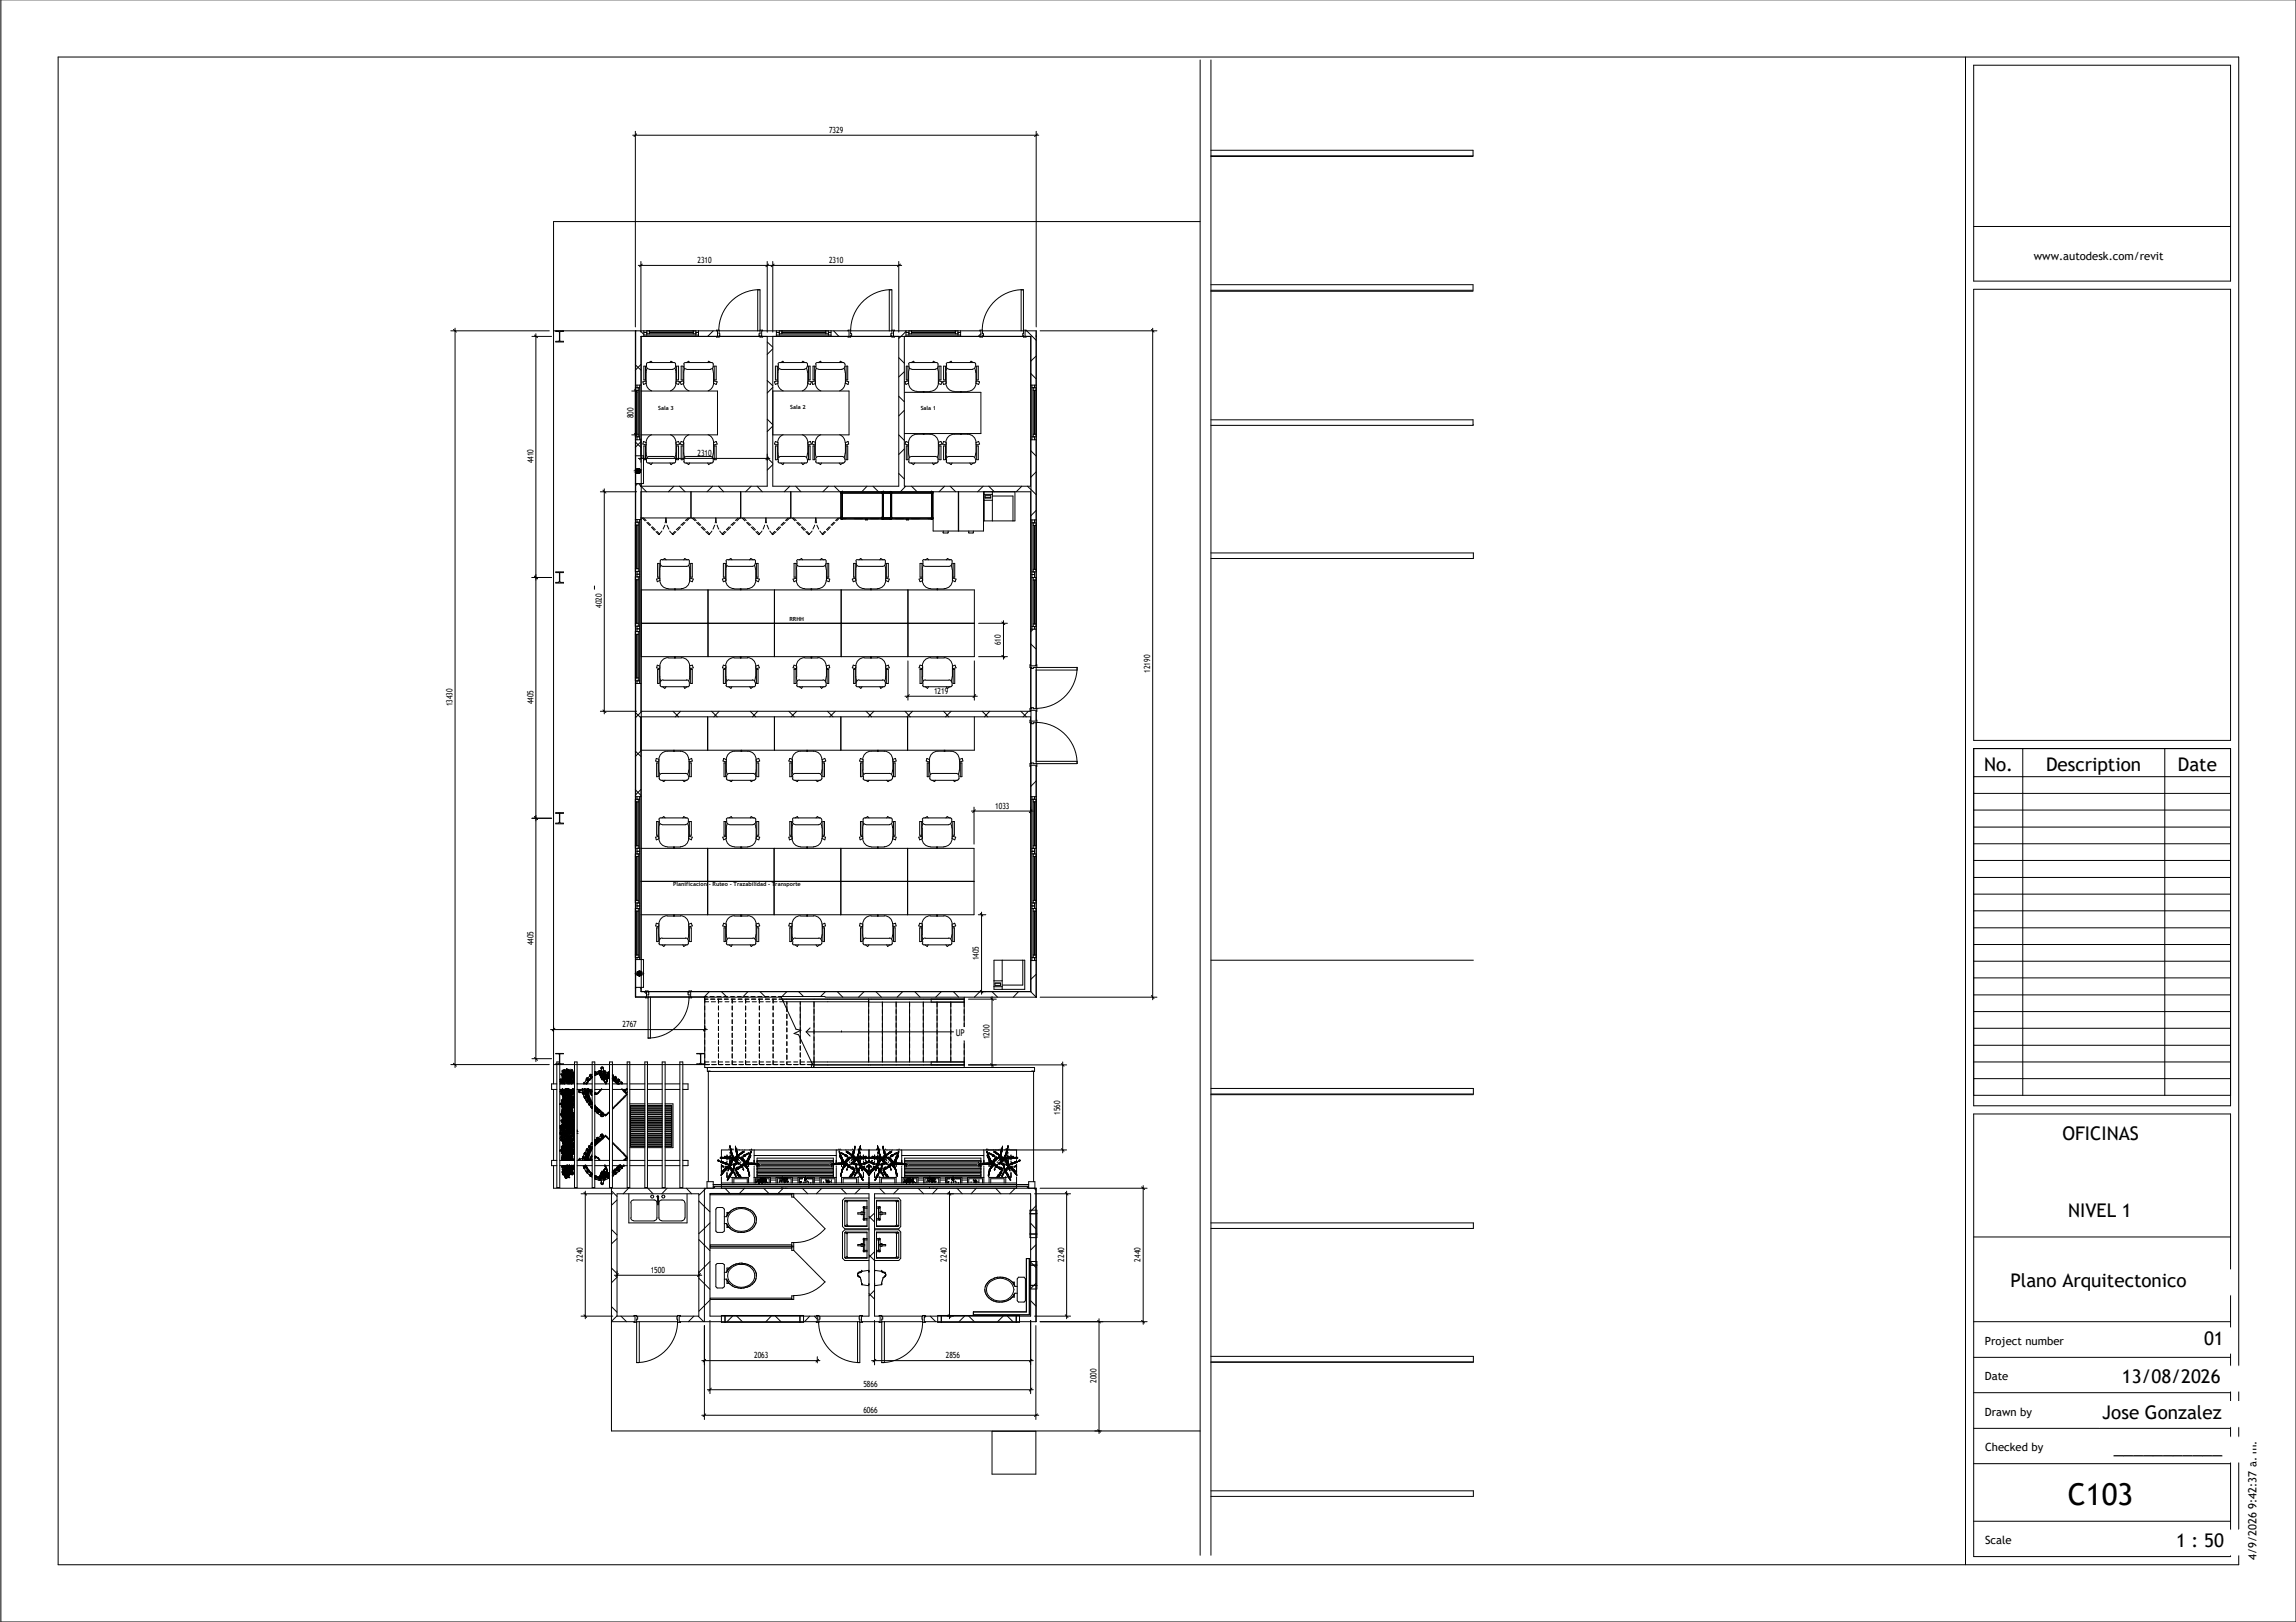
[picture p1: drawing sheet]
<svg xmlns="http://www.w3.org/2000/svg" width="297mm" height="210mm" viewBox="0 0 297 210" stroke-linecap="round" stroke-linejoin="round" font-family="sans-serif">
<defs><g id="words">
<text font-size="3.9" x="267.5" y="194.7">C103</text>
<g font-size="2.4">
<text x="256.7" y="99.8">No.</text>
<text x="264.7" y="99.8">Description</text>
<text x="281.8" y="99.8">Date</text>
<text x="266.8" y="147.6">OFICINAS</text>
<text x="267.6" y="157.5">NIVEL 1</text>
<text x="260.1" y="166.6">Plano Arquitectonico</text>
<text x="274.5" y="179">13/08/2026</text>
<text x="285.1" y="174">01</text>
<text x="272" y="183.6">Jose Gonzalez</text>
<text x="273.5" y="188.2">___________</text>
<text x="281.5" y="200.2">1 : 50</text>
</g>
<g font-size="1.5">
<text x="263.1" y="33.6">www.autodesk.com/revit</text>
<text x="256.8" y="178.6">Date</text>
<text x="256.8" y="174">Project number</text>
<text x="256.8" y="183.2">Drawn by</text>
<text x="256.8" y="187.8">Checked by</text>
<text x="256.8" y="199.8">Scale</text>
<text x="291.9" y="201.8" transform="rotate(-90 291.9 201.8)">4/9/2026 9:42:37 a. m.</text>
</g>
<text font-size="1.2" x="123.6" y="134.1">UP</text>
<g font-size="1.1">
<text x="107.3" y="17.2">7329</text>
<text x="90.2" y="34">2310</text>
<text x="107.3" y="34">2310</text>
<text x="69" y="60" transform="rotate(-90 69 60)">4410</text>
<text x="81.9" y="54.1" transform="rotate(-90 81.9 54.1)">800</text>
<text x="90.2" y="59">2310</text>
<text x="77.9" y="78.7" transform="rotate(-90 77.9 78.7)">4020</text>
<text x="129.5" y="83.5" transform="rotate(-90 129.5 83.5)">610</text>
<text x="120.8" y="89.8">1219</text>
<text x="148.8" y="87.1" transform="rotate(-90 148.8 87.1)">12190</text>
<text x="58.5" y="91.4" transform="rotate(-90 58.5 91.4)">13430</text>
<text x="69" y="91.2" transform="rotate(-90 69 91.2)">4405</text>
<text x="128.8" y="104.7">1033</text>
<text x="69" y="122.3" transform="rotate(-90 69 122.3)">4405</text>
<text x="126.6" y="124.3" transform="rotate(-90 126.6 124.3)">1405</text>
<text x="80.5" y="132.9">2767</text>
<text x="128" y="134.5" transform="rotate(-90 128 134.5)">1200</text>
<text x="137.1" y="144.2" transform="rotate(-90 137.1 144.2)">1560</text>
<text x="75.4" y="163.3" transform="rotate(-90 75.4 163.3)">2240</text>
<text x="84.2" y="164.7">1500</text>
<text x="122.5" y="163.3" transform="rotate(-90 122.5 163.3)">2240</text>
<text x="137.7" y="163.3" transform="rotate(-90 137.7 163.3)">2240</text>
<text x="147.6" y="163.3" transform="rotate(-90 147.6 163.3)">2440</text>
<text x="97.6" y="175.7">2063</text>
<text x="111.7" y="179.5">5866</text>
<text x="122.4" y="175.7">2856</text>
<text x="141.8" y="179" transform="rotate(-90 141.8 179)">2000</text>
<text x="111.7" y="182.8">6066</text>
</g>
<g font-size=".7">
<text x="85.2" y="53.1">Sala 3</text>
<text x="102.2" y="52.9">Sala 2</text>
<text x="119.1" y="53.1">Sala 1</text>
<text x="102.1" y="80.4">RRHH</text>
<text x="87.1" y="114.7">Planificacion - Ruteo - Trazabilidad - Transporte</text>
</g>
</g></defs>
<!-- layer: X1|E-POWR-DROP -->
<g fill="#000" stroke="#000" stroke-width=".13">
<path d="M82.4 61.2h.3zM82.6 126.3h.3zM82.7 125.7h.1z"/>
<path d="M82.4 61.2h.3zM82.5 61.2h.2z"/>
<path d="M82.5 60.6h.2zM82.5 60.6h.2zM82.5 60.6h.2z"/>
<path d="M82.5 60.6l.2 .1zM82.4 60.7h.3z"/>
<path d="M82.4 60.7h.4zM82.3 60.7h.5z"/>
<path d="M82.3 60.7l.5 .1v-.1zM82.3 60.7l.5 .1h-.5z"/>
<path d="M82.3 61.2h.5zM82.3 61.2h.4z"/>
<path d="M82.3 60.8h.6zM82.2 60.8h.7z"/>
<path d="M82.3 61.1l.5 .1v-.1zM82.3 61.1l.5 .1h-.5z"/>
<path d="M82.2 60.8l.7 .1v-.1zM82.2 60.8l.7 .1h-.7z"/>
<path d="M82.2 60.9l.7 .1v-.1zM82.2 60.9l.7 .1h-.7z"/>
<path d="M82.2 61l.6 .1 .1-.1zM82.2 61l.6 .1h-.5z"/>
<path d="M82.6 126.3h.2zM82.7 126.3h.1z"/>
<path d="M82.7 125.7h.2zM82.6 125.7h.3z"/>
<path d="M82.6 125.7h.4zM82.5 125.7h.5z"/>
<path d="M82.5 125.7l.5 .1v-.1zM82.5 125.7l.5 .1h-.5z"/>
<path d="M82.5 126.2h.5zM82.5 126.2l.4 .1z"/>
<path d="M82.5 125.8l.5 .1v-.1zM82.5 125.8l.5 .1h-.6z"/>
<path d="M82.5 126.1l.5 .1v-.1zM82.5 126.1l.5 .1h-.5z"/>
<path d="M82.4 125.9l.6 .1v-.1zM82.4 125.9l.6 .1h-.6z"/>
<path d="M82.4 126l.6 .1v-.1zM82.4 126l.6 .1h-.6z"/>
<path d="M82.4 126.1h.6zM82.4 126.1h.6z"/>
</g>
<!-- layer: X1|A-FLOR -->
<g fill="none" stroke="#000" stroke-width=".13">
<path d="M155.3 28.7h-83.7v111.6M71.6 42.8h10.6v86.2h9v8.8h-19.6M83 43.5h50.4v84.8h-50.4zM134.1 43.5h.1M134.1 42.8v43.2M134.1 86.7v5M134.1 92v1.2M134.1 93.5v5M134.1 99.2v29.8M134.1 129h.1M71.6 141v9.2M71.6 150.8v3h7.5"/>
<path d="M134 153.8v17.2M79.1 171v14.2h76.2"/>
</g>
<!-- layer: X1|Q-SPCQ -->
<g fill="none" stroke="#000" stroke-width=".13">
<path d="M127.3 63.6h4v3.8h-4zM127.3 64h1.1M127.3 64.7h1.1M127.5 64.1h.7v.3h-.7zM127.5 64.4h.7M128.4 64.2h2.6v3.2M128.4 63.6v3.8M91.5 138.1h42.3v.6h-42.3zM91.6 138.6v14.3M91.7 138.6h.1M91.8 138.6h.1M128.6 124.3h4v3.7h-4z"/>
<path d="M128.6 127.7h1.1M128.6 126.9h1.1M128.7 127.2h.7v.3h-.7zM129.7 124.3v3.7M132.3 124.3v3.2h-2.6M133.5 138.6h.1M133.6 138.6h.1M133.7 138.6v14.3M91.5 152.9h.8v.9h-.8zM92.3 153.6h40.8M92.3 153.3h40.8M92.4 153.6v.1h-.1"/>
<path d="M132.9 153.6v.1h.2M133.1 152.9h.8v.9h-.8z"/>
</g>
<!-- layer: X1|A-GLAZ-CWMG -->
<path d="M133.3 156.6h.8v3.6h-.8zM133.3 159.7h.8M133.3 157.1h.8M93.3 170.2h10.7v.9h-10.7zM93.8 170.2v.9M103.5 170.2v.9M121.3 170.2h10.6v.9h-10.6zM121.8 170.2v.9M131.5 170.2v.9M133.3 163.7h.8M133.3 166.3h.8M133.3 163.3h.8v3.5h-.8z" fill="none" stroke="#000" stroke-width=".13"/>
<!-- layer: X1|A-WALL -->
<g fill="none" stroke="#000" stroke-width=".13">
<path d="M155.3 7.8v193.5M156.7 7.8v193.5M82.2 49.8h.7M82.2 56.9h.7M83.3 42.8v.7M90.4 42.8v.7M92.7 42.8h-10.5v16.2M92.7 43.5h-9.8v15.5M93 42.8h5M93 43.5h5.3M98.7 42.8h11M98.7 43.5h.6v19.4h-16.4v-.3"/>
<path d="M100.4 42.8v.7M107.5 42.8v.7M109.7 43.5h-9.7v19.4h16.3v-19.4h-.6M110.1 42.8h4.9M110.1 43.5h5.3M115.7 42.8h11.1M117.2 42.8v.7M124.3 42.8v.7M126.8 43.5h-9.8v19.4h16.3v-19.4h-.6M127.1 42.8h5M127.1 43.5h5.3M132.7 42.8h1.4v43.2"/>
<path d="M133.3 49.8h.8M133.3 56.9h.8M82.2 62.6v61.6M82.2 67.2h.7M82.9 67v25h50.4M108.8 63.6h11.9M124 63.6h.1M127.2 63.6h6.1v22.4M133.3 67.3h.8M82.2 88.4h.7M133.3 92h.1M133.3 93.2v-.4h-50.4v31.4"/>
<path d="M133.3 99.2v29.1h-43.8M133.3 86.4v5.3M133.3 93.5v5.3M133.3 81.4h.8M134.1 99.2v29.8h-27.3M134.1 86.7v5M134.1 92v1.2M134.1 93.5v5M82.2 103.1h.7M133.3 103.1h.8M82.2 127.8v1.2h1.3M82.9 127.8v.5h.6"/>
<path d="M83.8 128.3h5.3M84.1 129h5M89.5 129h11.6M133.3 124.3h.8M91.1 153.8v17.2M101.2 153.8h.1M101.4 153.8h-22.3v17.2h2.9M101.5 153.8h.1M101.5 153.8h19M120.3 153.8h.1M120.6 153.8h.1M120.6 153.8h13.4v17.2h-14.3"/>
<path d="M82 170.3h-2.2v-15.8h10.6v15.8h-2.4M82.4 170.3h5.3M82.7 171h5M88 171h17.6M105.6 170.3h-13.8v-15.8h20.6v15.8h-.8M105.9 171h5M105.9 170.3h5.3M111.6 171h2.1M113.7 170.3h-.6v-15.8h20.2v15.8h-13.6M114.1 170.3h5.3M114.4 171h5"/>
</g>
<!-- layer: X1|C-PRKG -->
<g fill="none" stroke="#000" stroke-width=".13">
<path d="M156.7 19.4h33.9v.8h-33.9M156.7 36.8h33.9v.8h-33.9M156.7 20.2h33.9M156.7 37.7h33.9M156.7 54.3h33.9v.7h-33.9M190.6 55h.1M156.7 71.6h33.9v.7h-33.9M156.7 124.3h33.9M156.7 140.9h33.9v.7h-33.9M156.7 158.3h33.9v.7h-33.9M156.7 141.7h33.9M156.7 175.5h33.9v.7h-33.9"/>
<path d="M156.7 176.3h33.9M156.7 192.9h33.9v.7h-33.9"/>
</g>
<!-- layer: X1|A-WALL-PATT -->
<g fill="none" stroke="#000" stroke-width=".13">
<path d="M82.2 57.2l.7 .7M82.2 47.2l.7 .7M82.3 42.8l-.1 .1M82.8 42.8l.5 .5M82.9 47.2l-.7 .7M82.9 57.2l-.7 .7M92.3 42.8l-.7 .7M98.5 43.5h.1M99.3 54.2l.7 .8M99.3 59.2l.7 .8M99.3 49.2l.7 .7M99.3 44.3l.7 .6"/>
<path d="M100 50.1l-.7 .8M100 55.1l-.7 .8M100 45.1l-.7 .8M107.9 42.8l.6 .7M116.3 56.3l.7 .7M116.3 51.3l.7 .7M116.3 46.3l.7 .7M117 53.1l-.7 .7M117 58.1l-.7 .7M117 48.1l-.7 .7M117.2 42.9l-.9 .9M126.9 43.2l-.3 .3"/>
<path d="M132.8 42.8l1.3 1.2M133.3 58.3l.8 .7M133.3 48.3l.8 .7M134.1 46.1l-.8 .7M82.2 67.2h.1M82.5 62.6l-.3 .3M82.6 62.6l1 1M82.9 67.2h.1M87.2 62.9l-.7 .7M87.9 62.9l.7 .7M92.2 62.9l-.7 .7M92.9 62.9l.7 .7"/>
<path d="M97.2 62.9l-.7 .7M97.9 62.9l.7 .7M100 60.1l-.7 .7M102.2 62.9l-.7 .7M102.9 62.9l.7 .7M107.2 62.9l-.7 .7M107.9 62.9l.8 .7M112.2 62.9l-.7 .7M112.9 62.9l.8 .7M116.3 61.3l.7 .7M117.2 62.9l-.7 .7M117.9 62.9l.7 .7"/>
<path d="M122.2 62.9l-.7 .7M122.9 62.9l.7 .7M127.2 62.9l-.7 .7M127.9 62.9l.7 .7M132.2 62.9l-.7 .7M132.9 62.9l1.2 1.1M134.1 61.1l-.8 .7M134.1 66.1l-.8 .7M82.2 97.2l.7 .7M82.2 92.2l.7 .7M82.9 97.2l-.7 .7M83 92l-.8 .9"/>
<path d="M87.1 92l.7 .8M88 92l-.6 .8M92.1 92l.7 .8M93 92l-.6 .8M97.1 92l.7 .8M98 92l-.6 .8M102.1 92l.7 .8M103.1 92l-.8 .8M107 92l.8 .8M108.1 92l-.8 .8M112 92l.8 .8M113.1 92l-.8 .8"/>
<path d="M117.1 92l.7 .8M118.1 92l-.8 .8M122.1 92l.7 .8M123 92l-.7 .8M127.1 92l.7 .8M128 92l-.6 .8M132.1 92l.7 .8M133 92l-.6 .8M133.3 83.3l.8 .7M133.7 81.4l-.4 .4M134.1 86.1l-.2 .1M82.2 102.2l.7 .7"/>
<path d="M82.9 102.2l-.7 .7M134.1 101.1l-.8 .7M82.3 127.8l-.1 .1M82.8 127.8l.1 .1M83.3 128.3l.3 .3M91.8 128.3l-.7 .7M93.3 128.3l.8 .7M96.8 128.3l-.7 .7M98.3 128.3l.7 .7M101.8 128.3l-.6 .7M103.3 128.3l.7 .7M106.8 128.3l-.6 .7"/>
<path d="M108.3 128.3l.7 .7M111.8 128.3l-.7 .7M113.3 128.3l.7 .7M116.8 128.3l-.7 .7M118.3 128.3l.7 .7M121.8 128.3l-.7 .7M123.3 128.3l.7 .7M126.8 128.3l-.7 .7M128.3 128.3l.8 .7M131.8 128.3l-.7 .7M133.3 128.3l.8 .7M134.1 126.1l-.8 .7"/>
<path d="M79.1 159.1l.7 .7M79.1 154.1l.7 .7M79.8 155.3l-.7 .7M81.3 153.8l-.7 .7M83.8 153.8l.7 .7M86.3 153.8l-.7 .7M88.8 153.8l.7 .7M90.4 155.4l1.4 1.4M91.3 153.8l-.9 .9M91.8 158.3l-1.4 1.4M93.8 153.8l.7 .7M96.3 153.8l-.7 .7"/>
<path d="M98.8 153.8l.7 .7M101.3 153.8l-.7 .7M103.8 153.8l.7 .7M106.3 153.8l-.7 .7M108.8 153.8l.7 .7M111.3 153.8l-.7 .7M112.4 157.4l.7 .7M113.1 157l-.7 .7M113.8 153.8l.7 .7M116.3 153.8l-.7 .7M118.8 153.8l.7 .7M121.3 153.8l-.7 .7"/>
<path d="M123.8 153.8l.7 .7M126.3 153.8l-.7 .7M128.8 153.8l.7 .7M131.3 153.8l-.7 .7M133.3 158.3l.7 .7M133.8 153.8l.2 .2M134 156.1l-.7 .7M79.1 169.1l.7 .7M79.1 164.1l.7 .7M79.8 170.3l-.7 .7M79.8 165.3l-.7 .7M79.8 160.3l-.7 .7"/>
<path d="M80.3 170.3l.8 .7M89.8 170.3l-.7 .7M90.3 170.3l.7 .7M90.4 165.4l1.4 1.4M90.4 160.4l1.4 1.5M91.8 163.3l-1.4 1.4M91.8 168.2l-1.4 1.5M94.8 170.3l-.7 .7M95.3 170.3l.7 .7M99.8 170.3l-.7 .7M100.3 170.3l.7 .7M104.8 170.3l-.7 .7"/>
<path d="M105.4 170.3l.3 .4M112.4 162.4l.7 .7M112.4 167.4l.7 .7M113.1 162l-.7 .7M113.1 167l-.7 .7M119.8 170.3l-.2 .2M120.3 170.3l.8 .7M124.8 170.3l-.7 .7M125.3 170.3l.8 .7M129.8 170.3l-.7 .7M130.3 170.3l.7 .7M133.3 168.3l.7 .7"/>
<path d="M133.3 163.3l.7 .7M134 161.1l-.7 .7M134 166.1l-.7 .7"/>
</g>
<!-- layer: X1|A-GLAZ -->
<g fill="none" stroke="#000" stroke-width=".13">
<path d="M82.2 56.2h.4M82.2 50.5h.4M82.4 50.5v5.7M82.4 49.8v.4M82.4 56.5v.4M82.6 50.2v6.3M82.7 49.8v7.1M82.7 50.2h-.5v6.3h.5M83.3 43h.4M83.3 43.4h7.1M83.7 43.4v-.6h6.3v.6M83.7 43.2h6.3"/>
<path d="M84 43h5.7M84 42.8v.4M89.7 42.8v.4M90 43h.4M100.4 43h.4M100.4 43.4h7.1M100.8 43.4v-.6h6.4v.6M100.8 43.2h6.4M101.2 43h5.6M101.2 42.8v.4M106.8 42.8v.4M107.2 43h.3"/>
<path d="M117.2 43h.4M117.2 43.4h7.1M117.6 43.4v-.6h6.3v.6M117.6 43.2h6.3M117.9 43h5.7M117.9 42.8v.4M123.6 42.8v.4M123.9 43h.4M133.5 50.2h.6v6.3h-.6M133.5 49.8v7.1M133.7 56.2h.4M133.7 50.5h.4"/>
<path d="M133.7 50.2v6.3M133.8 49.8v.4M133.8 50.5v5.7M133.8 56.5v.4M133.9 50.5v5.7M82.2 75h.4M82.2 73.6h.4M82.2 68h.4M82.4 68v5.6M82.4 75v5.7M82.4 67.2v.4M82.4 74v.6"/>
<path d="M82.4 74.3h.3M82.6 67.6v6.4M82.6 74.6v6.4M82.7 67.2v21.2M82.7 67.6h-.5v6.4h.5M82.7 74.6h-.5v6.4h.5M133.5 67.3v14.1M133.5 67.7h.6v6.3h-.6M133.5 74.7h.6v6.4h-.6M133.5 74.4h.3M133.7 67.7v6.3M133.7 74.7v6.4"/>
<path d="M133.7 75.1h.4M133.7 68h.4M133.7 73.7h.4M133.8 67.3v.4M133.8 68v5.7M133.8 74v.7M133.8 75.1v5.6M133.9 68v5.7M133.9 75.1v5.6M82.2 82.1h.4M82.2 87.7h.4M82.2 80.7h.4"/>
<path d="M82.4 82.1v5.6M82.4 81v.7M82.4 88.1v.3M82.4 81.4h.3M82.6 81.7v6.4M82.7 81.7h-.5v6.4h.5M133.7 80.7h.4M133.8 81.1v.3M82.2 117.9h.4M82.2 116.5h.4M82.2 110.8h.4M82.2 109.4h.4"/>
<path d="M82.2 103.8h.4M82.4 103.8v5.6M82.4 110.8v5.7M82.4 117.9v5.7M82.4 103.1v.3M82.4 109.8v.7M82.4 116.9v.7M82.4 117.2h.3M82.4 110.2h.3M82.6 103.4v6.4M82.6 110.5v6.4M82.6 117.6v6.3"/>
<path d="M82.7 103.1v21.1M82.7 117.6h-.5v6.3h.5M82.7 103.4h-.5v6.4h.5M82.7 110.5h-.5v6.4h.5M133.5 117.6h.6v6.3h-.6M133.5 117.2h.3M133.5 110.5h.6v6.4h-.6M133.5 110.2h.3M133.5 103.4h.6v6.4h-.6M133.5 103.1v21.2M133.7 117.9h.4M133.7 116.5h.4"/>
<path d="M133.7 110.8h.4M133.7 109.4h.4M133.7 103.8h.4M133.7 103.4v6.4M133.7 110.5v6.4M133.7 117.6v6.3M133.8 103.1v.3M133.8 103.8v5.6M133.8 109.8v.7M133.8 110.8v5.7M133.8 116.9v.7M133.8 117.9v5.7"/>
<path d="M133.9 103.8v5.6M133.9 110.8v5.7M133.9 117.9v5.7M82.2 123.6h.4M82.4 123.9v.3M133.7 123.6h.4M133.8 123.9v.4"/>
</g>
<!-- layer: X1|A-GENM -->
<path d="M102.4 154.4v.5h.3M102.4 154.6h-10.5v-.2h10.8v.5M102.7 154.9l4.1 4.1M106.7 159a5.1 5.1 0 0 1-4.1 1.8M102.4 161.1h-10.5v.2h10.8v-.5h-.3v.5M102.4 161.3v.5h.3M102.4 168h-10.5v.2h10.8v-.5h-.3v.5M102.4 161.5h-10.5v-.2h10.8v.5M102.7 161.8l4.1 4.1M106.7 165.9a5.1 5.1 0 0 1-4.1 1.8" fill="none" stroke="#000" stroke-width=".13"/>
<!-- layer: X1|P-SANR-FIXT -->
<g fill="none" stroke="#000" stroke-width=".13">
<path d="M81.4 154.5v3.8h7.5v-3.8M81.6 157.6l.2 .3 .2 .1M81.6 155.7v1.9M82 155.3l-.3 .2-.1 .2M82 155.3h2.6l.3 .2 .1 2.1-.2 .3-.2 .1M82 158h2.7M85 154.8h.1M85.1 154.8h.1M85.1 154.9v1M85.2 154.8h.1M85.2 154.9v1M85.2 154.8l-.1-.1-.1 .2"/>
<path d="M85.2 154.8v.1M85.6 158h2.7M88.2 155.3h.2l.2 .4M88.3 155.3h-2.7l-.3 .2-.1 2.1 .2 .3 .2 .1M88.6 157.6l-.2 .3-.2 .1M88.6 155.7v1.9M92.8 156.3h.7l.2 .2v2.8l-.2 .2h-.7l-.2-.2v-2.8zM93.7 158.3h.3M93.7 157.5h.3M94 157.5a2.11 2.11 0 0 1 3.7-.3l.2 .7M94 158.3l.1 .3M94.1 158.4v.4h.2"/>
<path d="M94.1 157.1l-.1 .4M94.1 158.6l.1 .1M94.1 157.1h.1M94.2 158.7l.1 .1M94.3 156.9l-.2 .2M94.3 156.9h-.2v.4M94.4 158.9l.1 .2M94.5 156.9a1.9 1.9 0 0 1 3.1 .6 1.69 1.69 0 0 1-2.4 1.7 1.39 1.39 0 0 1-.7-2.3zM94.6 156.6l-.2 .3M94.7 159.1l.2 .1M95 156.4l-.2 .2M95 159.3l.2 .1"/>
<path d="M95.3 156.4h-.2M95.4 159.4l.2 .1M95.7 156.3h-.2M95.8 159.5h.2M95.9 156.3h.2M96.3 156.3l.2 .1M96.4 159.4l-.2 .1M96.6 156.4l.2 .1M96.8 159.3l-.2 .1M97 156.5l.2 .1M97.1 159.1l-.2 .2M97.3 156.7l.1 .2"/>
<path d="M97.4 158.9l-.1 .2M97.5 157l.1 .2M97.6 158.6l-.1 .2M97.7 157.2l.1 .3M97.8 157.6l.1 .3M97.8 158.2l-.1 .3M97.9 157.9a1.96 1.96 0 0 1-2.9 1.4 2.04 2.04 0 0 1-1-1M109.3 155.4l.3 .1M109.3 155.4v3.2M109.3 159.5v3.2M109.3 158.6l.1 .1M109.3 159.5l.3 .2"/>
<path d="M109.4 155.3l.3 .1M109.4 155.3l-.1 .1M109.4 155.3h2.8v3.4h-2.8M109.4 159.4h2.8v3.4h-2.8M109.4 159.4l.3 .1M109.4 159.4l-.1 .1M109.6 158.5l.1 .1M109.6 158.5l-.3 .1M109.6 155.5v3M109.6 159.7v2.9M109.7 158.6l-.3 .1M109.7 158.6h2.5"/>
<path d="M109.7 155.4h2.5M109.7 155.4l-.1 .1M109.7 159.5h2.5M109.7 159.5l-.1 .2M111.3 156.9l.2-.1 .2 .1M111.3 157.1l.2 .1 .2-.1M111.7 157.1v.8h.5M111.9 156.9h-.9v.2h.9M112.2 156.4h-.3v1.3h.3M112.2 156.2h-.5v.7M112.4 155h-3.1l-.3 .3v3.4l.3 .3h3.1M112.4 159.1h-3.1l-.3 .3v3.4l.3 .3h3.1"/>
<path d="M113.1 155h3.2l.2 .3v3.4l-.2 .3h-3.2M113.1 159.1h3.2l.2 .3v3.4l-.2 .3h-3.2M113.4 158.6h2.5M113.4 155.4h2.5M113.4 156.4h.3v1.3h-.3M113.4 156.2h.5v.7M113.4 159.5h2.5M113.7 156.9h.9v.2h-.9M113.8 156.9l.2-.1 .2 .1M113.8 157.1l.2 .1 .2-.1M113.9 157.1v.8h-.5M115.9 158.6l.2 .1"/>
<path d="M115.9 155.4l.1 .1M115.9 159.5l.1 .2M116 158.5l.3 .1M116 158.5l-.1 .1M116 155.5v3M116 159.7v2.9M116.1 155.3h-2.7v3.4h2.7M116.1 159.4h-2.7v3.4h2.7M116.1 155.3l-.2 .1M116.1 155.3l.2 .1M116.1 159.4l-.2 .1M116.1 159.4l.2 .1"/>
<path d="M116.3 155.4l-.3 .1M116.3 158.6l-.2 .1M116.3 155.4v3.2M116.3 159.5v3.2M116.3 159.5l-.3 .2M92.8 163.5h.7l.2 .2v2.8l-.2 .2h-.7l-.2-.2v-2.8zM93.7 164.6h.3M93.7 165.5h.3M94 164.6a2.08 2.08 0 0 1 2-1.1 2.08 2.08 0 0 1 1.8 1.3l.1 .3M94 165.5l.1 .3M94.1 165.7v.4h.2M94.1 164.4l-.1 .2"/>
<path d="M94.1 165.8l.1 .1M94.2 164.3l-.1 .1M94.2 164.3l.1-.2h-.2v.4M94.2 165.9l.1 .1M94.4 166.1l.1 .2M94.5 164.2a1.85 1.85 0 0 1 3.1 .6 1.66 1.66 0 0 1-2.4 1.6 1.36 1.36 0 0 1-.7-2.2zM94.6 163.8l-.2 .3M94.7 166.3l.2 .2M95 163.7l-.2 .1M95 166.6h.2M95.3 163.5l-.2 .1M95.4 166.6l.2 .1"/>
<path d="M95.7 163.5h-.2M95.8 166.7h.2M95.9 163.5h.2M96.3 163.5h.2M96.4 166.6l-.2 .1M96.6 163.6l.2 .1M96.8 166.6h-.2M97 163.8h.2M97.1 166.4l-.2 .1M97.3 163.9l.1 .2M97.4 166.1l-.1 .2M97.5 164.2l.1 .2"/>
<path d="M97.6 165.8l-.1 .2M97.7 164.5l.1 .2M97.8 164.8l.1 .3M97.8 165.4l-.1 .3M97.9 165.1a2.02 2.02 0 0 1-3.3 1.2l-.5-.5-.1-.3M109.3 162.7l.1 .1M109.6 162.6l.1 .1M109.6 162.6l-.3 .1M109.7 162.7l-.3 .1M109.7 162.7h2.5M110.9 165h.1M111 164.9h.1"/>
<path d="M111 164.8h.1M111 164.8l-.1 .3 .2 .1M111.1 165.2h.1M111.1 164.7h.1M111.1 164.7l-.1 .1M111.1 165.2l.1 .1M111.2 164.7h.1M111.2 165.3h.1M111.2 165.3h.1l.2 1M111.2 164.7h-.1M111.3 164.7h.1M111.3 161l.2-.1 .2 .1"/>
<path d="M111.3 161.2l.2 .1 .2-.1M111.4 164.6h.1M111.4 164.6l-.1 .1M111.5 164.5h.1M111.5 166.2h.1M111.5 164.5l.9-.1v.2M111.5 164.5l-.1 .1M111.5 166.3h.1M111.7 161.2v.8h.5M111.9 161.1h-.9v.1h.9M112.2 160.5h-.3v1.3h.3M112.2 160.3h-.5v.8"/>
<path d="M112.4 164.5h.1M112.4 166.3h.1M112.4 164.6h.1M112.4 166.1v.3l-.9-.1M113.1 164.6h.1M113.1 164.5h.1M113.1 166.3h.1M113.1 166.2h.1M113.1 166.1v.3l.9-.1M113.4 162.7h2.5M113.4 160.5h.3v1.3h-.3M113.4 160.3h.5v.8"/>
<path d="M113.7 161.1h.9v.1h-.9M113.8 161l.2-.1 .2 .1M113.8 161.2l.2 .1 .2-.1M113.9 161.2v.8h-.5M114 164.5h.1M114 166.3h.1M114 164.5l-.9-.1v.2M114.1 164.5h.1M114.1 166.2h.1M114.1 164.5v.1M114.1 166.2l-.1 .1M114.1 164.6h.1"/>
<path d="M114.2 164.6h.1M114.2 164.6v.1M114.2 164.7h.1M114.2 164.7h.3M114.5 164.7h.1M114.5 165.2h.1M114.5 165.2l-.3 .1-.1 .9M114.5 164.7v.1M114.5 164.8h.1M114.5 164.8l.1 .3-.1 .1M114.6 165h.1M114.6 165.1h.1"/>
<path d="M115.9 162.7l.2 .1M116 162.6l.3 .1M116 162.6l-.1 .1M116.3 162.7l-.2 .1M127.4 166.9a2.03 2.03 0 0 0 3.2 1.3l.7-.8M127.4 166.9l.1 .3M127.5 167.3l.1 .2M127.6 166.3l-.1 .3M127.6 167.6l.1 .2M127.8 166l-.1 .1M127.8 167.9l.2 .1M128 166a1.88 1.88 0 0 1 3.2 .9 1.84 1.84 0 0 1-1.7 1.5 1.84 1.84 0 0 1-1.8-1.2 1.32 1.32 0 0 1 .3-1.2z"/>
<path d="M128 165.7l-.1 .2M128.1 168.1l.2 .1M128.3 165.5l-.1 .1M128.5 168.3l.1 .1M128.7 165.4l-.2 .1M128.8 168.5h.2M129.1 165.3h-.2M129.2 168.5h.2M129.3 165.3h.2M129.7 165.3h.2M129.8 168.5h-.2M130.1 165.4l.2 .1"/>
<path d="M130.2 168.4l-.3 .1M130.5 165.5l.1 .1M130.5 168.2l-.2 .1M130.8 165.7l.1 .2M131 165.9h.2v.4M131 166l.1 .1M131.1 166.1l.2 .4M131.1 167.7l-.5 .5M131.1 166.1h.1M131.1 167.7h.1M131.2 167.4v.5h-.2M131.3 166.5a2.12 2.12 0 0 0-1.9-1.2 2.12 2.12 0 0 0-1.9 1.3l-.1 .3"/>
<path d="M131.3 167.4l-.2 .3M131.3 166.5h.3M131.3 167.4h.3M131.8 165.3h.7l.2 .2v2.8l-.2 .2h-.7l-.2-.2v-2.8zM128.3 185.2h5.7v5.6h-5.7z"/>
<circle cx="84.4" cy="154.8" r=".19"/>
<circle cx="85.8" cy="154.8" r=".19"/>
<circle cx="111.8" cy="157.8" r=".11"/>
<circle cx="111.8" cy="156.2" r=".11"/>
<circle cx="113.8" cy="157.8" r=".11"/>
<circle cx="113.8" cy="156.2" r=".11"/>
<circle cx="111.8" cy="160.4" r=".11"/>
<circle cx="111.8" cy="161.9" r=".11"/>
<circle cx="113.8" cy="161.9" r=".11"/>
<circle cx="113.8" cy="160.4" r=".11"/>
</g>
<!-- layer: X1|A-DOOR -->
<g fill="none" stroke="#000" stroke-width=".13">
<path d="M98 37.5h.3v5.3h-.3zM98.3 37.5a5.3 5.3 0 0 0-5.3 5.3M115 37.5h.4v5.3h-.4zM115.4 37.5a5.3 5.3 0 0 0-5.3 5.3M132.1 37.5h.3v5.3h-.3zM132.4 37.5a5.3 5.3 0 0 0-5.3 5.3M134 93.5a5.3 5.3 0 0 1 5.3 5.3M134.1 86.4h5.2v.3h-5.2zM134.1 98.5h5.2v.3h-5.2zM139.3 86.4a5.3 5.3 0 0 1-5.3 5.3M83.8 129h.3v5.3h-.3zM89.1 129a5.3 5.3 0 0 1-5.3 5.3"/>
<path d="M82.4 171h.3v5.3h-.3zM87.7 171a5.3 5.3 0 0 1-5.4 5.3M105.9 171a5.3 5.3 0 0 0 5.3 5.3M110.9 171h.3v5.3h-.3zM114.1 171h.3v5.3h-.3zM119.4 171a5.3 5.3 0 0 1-5.3 5.3"/>
</g>
<!-- layer: X1|A-DOOR-FRAM -->
<g fill="none" stroke="#000" stroke-width=".13">
<path d="M92.7 42.7h.3v.5h.1l-.1 .4h-.3v-.1h.1v-.7h-.1zM98.3 42.7h.4v.1h-.2v.7h.2v.1h-.4v-.2h-.1v-.2h.1zM109.7 42.7h.4v.5h.1v.2h-.1v.2h-.4v-.1h.1v-.7h-.1zM115.4 42.7h.3v.1h-.1v.7h.1v.1h-.3v-.2h-.1v-.2h.1zM126.8 42.7h.3v.5h.1v.2h-.1v.2h-.3v-.1h.1v-.7h-.1zM132.4 42.7h.3v.1h-.1v.7h.1v.1h-.3v-.2h-.1zM133.3 86v.2h.8v-.2v.4h-.4v.1h-.3v-.1h-.1zM133.3 91.7h.1v-.1h.3v.1h.4v.3v-.1h-.8v.1zM133.3 93.2v.1h.8v-.1v.3h-.4v.2h-.3v-.2h-.1zM133.3 98.8h.1v-.1l.7 .1v.4v-.2h-.8v.2zM83.5 128.2h.3v.2h.1l-.1 .7h-.3v-.1h.1v-.7h-.1zM89.1 128.2h.4v.1h-.1v.7h.1v.1h-.4v-.4h-.1v-.3h.1z"/>
<path d="M82 170.2h.4v.2h.1v.3h-.1v.4h-.4v-.1h.2v-.7h-.2zM87.7 170.2h.3v.1h-.1v.7h.1v.1h-.3v-.4h-.1zM105.6 170.2h.3v.2h.2v.3h-.2v.4h-.3v-.1h.1v-.7h-.1zM111.2 170.2h.4v.1h-.2v.7h.2v.1h-.4v-.4zM113.7 170.2h.4v.2h.1v.3h-.1v.4h-.4v-.1h.2v-.7h-.2zM119.4 170.2h.3v.1h-.1v.7h.1v.1h-.3v-.4h-.1z"/>
</g>
<!-- layer: X1|A-FLOR-HRAL -->
<g fill="none" stroke="#000" stroke-width=".13">
<path d="M91.6 129.3h-.4v.3h.5M91.7 137.4h-.5v.4h.6M91.9 129.3h.6M92 129.6h.6M92.1 137.4h.5M92.1 137.8h.6M92.8 129.3h.6M92.9 129.6h.5M92.9 137.4h.6M93 137.8h.5M93.7 129.3h.5M93.8 129.6h.5"/>
<path d="M93.8 137.4h.5M93.9 137.8h.5M94.6 129.3h.5M94.7 129.6h.5M94.7 137.4h.5M94.8 137.8h.5M95.5 129.3h.5M95.6 129.6h.5M95.6 137.4h.5M95.7 137.8h.5M96.4 129.3h.5M96.4 129.6h.6"/>
<path d="M96.5 137.4h.5M96.5 137.8h.6M97.2 129.3h.6M97.3 129.6h.6M97.4 137.4h.5M97.4 137.8h.6M98.1 129.3h.6M98.2 129.6h.5M98.2 137.4h.6M98.3 137.8h.6M99 129.3h.6M99.1 129.6h.5"/>
<path d="M99.1 137.4h.6M99.2 137.8h.6M99.9 129.3h.5M100 129.6h.5M100 137.4h.6M100.1 137.8h.6M100.8 129.3h23.9v.4h-12.3v-.4M100.9 129.6h11.5M100.9 137.4h.5M101 137.8h.5M101.2 129.3l.2 .3M101.8 137.4h.5"/>
<path d="M101.9 137.8h.5M102.7 137.4h.5M102.8 137.8h.5M103.6 137.4h.5M103.7 137.8h.5M104.4 137.4h20.3v.4h-19.4v-.4M104.5 137.8h.8M105 137.4l.1 .4M120.5 129.3v.4M120.5 137.4v.4M132.8 162.9h.4v7.3h-7.3v-.4h6.9z"/>
</g>
<!-- layer: X1|A-DETL -->
<path d="M76.9 75.8v.5" fill="none" stroke="#000" stroke-width=".13"/>
<!-- layer: X1|I-FURN-PNLS -->
<g fill="none" stroke="#000" stroke-width=".13">
<path d="M83 76.3h43.1v8.7h-43.1zM91.6 76.3v8.7M100.2 76.3v8.7M108.8 76.3v8.7M117.5 76.3v8.7M82.9 92.8v4.3h43.2v-4.3M83 80.7h43.1M91.6 92.8v4.3M100.2 92.8v4.3M108.8 92.8v4.3M117.4 92.8v4.3M82.9 114.1h43.1"/>
<path d="M82.9 109.8h43.1v8.6h-43.1M91.6 109.8v8.6M100.1 109.8v8.6M108.8 109.8v8.6M117.4 109.8v8.6"/>
</g>
<!-- layer: X1|I-FURN -->
<g fill="none" stroke="#000" stroke-width=".13">
<path d="M82.9 50.6h9.9v5.7h-9.9M83.3 57.7h.2v1.8h-.2zM83.3 47.4h.2v1.8h-.2zM83.6 57.3v1.3l.1 .6M83.6 57.3l-.3-.2-.1 .4 .4 .1v-.1M83.6 49.6a1.08 1.08 0 0 0 .7 1M83.6 59.5v.2l.2 .2h3.4l.2-.2v-.2M83.7 47.7l-.1 .5v1.4l-.3 .2-.1-.4 .4-.1v.1M83.9 59.9l.3 .2 .2-.2M83.9 46.9l.3-.1 .2 .1M84 59.1l-.3 .1-.1 .2M84 47.8l-.2-.1a.51 .51 0 0 1 0-.8l3.5 .1a.6 .6 0 0 1-.1 .7l-.2 .1"/>
<path d="M84 59.1h3.1M84 47.8h3.1M84.3 56.3a1.08 1.08 0 0 0-.7 1M86.7 59.9l.1 .2 .3-.2M86.7 46.9l.1-.1 .3 .1M86.7 56.3a1.08 1.08 0 0 1 .7 1v1.3l-.1 .6M87 59.1l.4 .1v.2M87.3 47.7l.1 .5v1.4M87.4 49.6a1.08 1.08 0 0 1-.7 1M87.4 57.2l.4-.1 .1 .4-.4 .1-.1-.2M87.4 49.5l.1-.2 .4 .1-.1 .4-.4-.2M87.5 57.7h.3v1.8h-.3z"/>
<path d="M87.5 47.4h.3v1.8h-.3zM88.1 57.7h.3v1.8h-.3zM88.1 47.4h.3v1.8h-.3zM88.4 49.6a1.08 1.08 0 0 0 .7 1M88.5 59.7l.2 .2M88.5 57.3v1.3l.1 .6M88.5 57.2l-.4-.1-.1 .4 .4 .1 .1-.2M88.5 49.5l-.1-.2-.4 .1 .1 .4 .4-.2M88.5 47.4v.2l.3 .2M88.5 47.1v.3M88.5 59.5v.2M88.6 47.7l-.1 .5v1.4"/>
<path d="M88.7 46.9l-.2 .2M88.7 59.9h3.4M88.7 46.9h3.4M88.8 59.9l.3 .2 .1-.2M88.8 46.9l.3-.1 .1 .1M88.8 59.1l-.3 .1v.2M88.8 59.1h3.1h.2l.2 .3M88.8 47.8h3.1M89.1 56.3a1.08 1.08 0 0 0-.7 1M91.6 59.9l.1 .2 .3-.2M91.6 46.9l.1-.1 .3 .1M91.6 56.3a1.08 1.08 0 0 1 .7 1"/>
<path d="M92.1 46.9l.1 .1a.53 .53 0 0 1-.3 .8M92.1 47.7l.2 .5M92.3 59.5v.2l-.2 .2M92.3 58.6l-.2 .6M92.3 49.6a1.08 1.08 0 0 1-.7 1M92.3 48.2v1.4l.4 .2 .1-.4-.4-.1-.1 .1M92.3 57.3v1.3M92.3 57.3l.4-.2 .1 .4-.4 .1-.1-.1M92.4 57.7h.3v1.8h-.3zM92.4 47.4h.3v1.8h-.3zM100 50.6h9.8v5.7h-9.8zM100.3 57.7h.3v1.8h-.3z"/>
<path d="M100.3 47.4h.3v1.8h-.3zM100.6 49.6a1.08 1.08 0 0 0 .7 1M100.7 59.7l.1 .2M100.7 57.5l-.1 .1-.4-.1 .1-.4 .4 .2v1.3l.1 .6M100.7 47.4v.2l.3 .2M100.7 47.1v.3M100.7 59.5v.2M100.8 47.7l-.1 .5v1.4l-.4 .2-.1-.4 .4-.1 .1 .1M100.8 46.9l-.1 .2M100.9 59.9h3.4M100.9 46.9h3.4M101 59.9l.3 .2 .1-.2"/>
<path d="M101 46.9l.3-.1 .1 .1M101 59.1l-.3 .1v.2M101 59.1h3.1M101 47.8h3.1M101.3 56.3a1.08 1.08 0 0 0-.7 1M103.7 59.9l.2 .2 .2-.2M103.7 46.9l.2-.1 .2 .1M103.8 56.3a1.08 1.08 0 0 1 .7 1v1.3M104.1 59.1h.1l.2 .3M104.3 46.9l.2 .2v.3M104.3 47.7l.2 .5M104.4 47.4l-.2 .3-.1 .1"/>
<path d="M104.5 59.5v.2l-.2 .2M104.5 58.6l-.2 .6M104.5 49.6a1.08 1.08 0 0 1-.7 1M104.5 48.2v1.4M104.5 57.2l.3-.1 .2 .4-.4 .1-.1-.2M104.5 49.5l.1-.2 .4 .1-.2 .4-.3-.2M104.6 57.7h.2v1.8h-.2zM104.6 47.4h.2v1.8h-.2zM105.2 57.7h.2v1.8h-.2zM105.2 47.4h.2v1.8h-.2zM105.5 49.6a1.08 1.08 0 0 0 .7 1M105.5 49.5l-.1-.2-.3 .1v.4l.4-.2"/>
<path d="M105.5 57.2l-.4-.1v.4l.3 .1 .1-.2M105.5 47.4l.1 .2 .3 .2M105.5 59.7l.2 .2h3.4M105.6 47.1v.3M105.6 59.5v.2M105.6 47.7l-.1 .5v1.4M105.9 59.9l.3 .2 .1-.2M105.9 46.9l.3-.1 .1 .1M105.9 47.8h3.1M106.2 56.3a1.08 1.08 0 0 0-.7 1v1.3l.1 .6M108.6 59.9l.1 .2 .3-.2M108.6 46.9l.1-.1 .3 .1"/>
<path d="M108.6 56.3a1.08 1.08 0 0 1 .7 1M108.9 59.1l.3 .1 .1 .2M109 59.1h-3.1l-.3 .1-.1 .2M109.1 46.9l.2 .2M109.1 46.9h-3.4l-.2 .2M109.2 47.7l.1 .5M109.3 59.7l-.2 .2M109.3 47.4l-.2 .3-.2 .1M109.3 49.6a1.08 1.08 0 0 1-.7 1M109.3 58.6l-.1 .6M109.3 47.1v.3M109.3 59.5v.2"/>
<path d="M109.4 48.2v1.4l.3 .2 .1-.4-.4-.1v.1M109.4 57.5v.1l.4-.1-.1-.4-.3 .2v1.3M109.5 57.7h.2v1.8h-.2zM109.5 47.4h.2v1.8h-.2zM117 50.8h9.9v5.3h-9.9M117.2 57.7h.3v1.8h-.3zM117.2 47.4h.3v1.8h-.3zM117.5 49.6a1.08 1.08 0 0 0 1.1 1M117.5 57.3v1.3l.2 .6M117.5 57.3l-.3-.2-.1 .4 .4 .1v-.1M117.5 59.7l.2 .2M117.6 47.1v.5l.3 .2"/>
<path d="M117.6 59.5v.2M117.7 47.7l-.2 .5v1.4l-.3 .2-.1-.4 .4-.1v.1M117.7 46.9l-.2 .2M117.8 59.9h3.4M117.8 46.9h3.4M117.9 59.9l.3 .2 .1-.2M117.9 46.9l.3-.1 .1 .1M118 47.8h3M118.6 50.7h1.7M119.5 50.7v.1M119.5 56.1v.1M120.3 56.2a1.08 1.08 0 0 1 1.1 1.1v1.3l-.1 .6"/>
<path d="M120.3 56.2h-1.7a1.08 1.08 0 0 0-1.1 1.1M120.6 59.9l.2 .2 .3-.2M120.6 46.9l.2-.1 .3 .1M121 59.1l.3 .1 .1 .2M121 59.1h-3.1l-.3 .1v.2M121.2 46.9l.1 .1a.53 .53 0 0 1-.3 .8M121.3 47.7l.1 .5v1.4M121.4 59.5v.2l-.2 .2M121.4 49.6a1.08 1.08 0 0 1-1.1 1M121.4 57.2l.3-.1 .2 .4-.4 .1-.1-.2M121.4 49.5l.1-.2 .4 .1-.2 .4-.3-.2M121.5 57.7h.2v1.8h-.2z"/>
<path d="M121.5 47.4h.2v1.8h-.2zM122.1 57.7h.2v1.8h-.2zM122.1 47.4h.2v1.8h-.2zM122.4 49.6a1.08 1.08 0 0 0 1.1 1M122.4 58.6l.1 .6M122.4 47.1l.2-.2h3.4l.2 .2v.3M122.4 48.2v1.4M122.4 57.3v1.3M122.4 57.2l-.3-.1-.2 .4 .4 .1 .1-.2M122.4 49.5l-.1-.2-.4 .1 .2 .4 .3-.2M122.4 47.4l.2 .3 .2 .1M122.5 47.1v.3"/>
<path d="M122.5 59.5v.2M122.5 47.7l-.1 .5M122.8 59.9l.2 .2 .2-.2M122.8 46.9l.2-.1 .2 .1M122.8 59.1l-.3 .1-.1 .2M122.8 59.1h3M122.8 47.8h3M123.5 56.2a1.08 1.08 0 0 0-1.1 1.1M123.5 56.2h1.7a1.08 1.08 0 0 1 1.1 1.1M123.5 50.7h1.7M124.3 50.7v.1M124.3 56.1v.1"/>
<path d="M124.4 50.7v.1M124.4 56.1v.1M125.5 59.9l.1 .2 .3-.2M125.5 46.9l.1-.1 .3 .1M125.8 59.1l.3 .1 .1 .2M126.1 47.7l.1 .5M126.2 47.4l-.2 .3-.2 .1M126.2 58.6l-.1 .6M126.2 59.5v.2l-.2 .2h-3.4l-.2-.2M126.3 48.2v1.4l.3 .2 .1-.4-.3-.1-.1 .1M126.3 57.3v1.3M126.3 57.3l.3-.2 .1 .4-.3 .1-.1-.1"/>
<path d="M126.3 49.6a1.08 1.08 0 0 1-1.1 1M126.4 57.7h.2v1.8h-.2zM126.4 47.4h.2v1.8h-.2zM85.1 72.9h.2v1.8h-.2zM85.4 75.1a1.08 1.08 0 0 0 1.1 1.1M85.4 74.9l-.1-.1-.4 .1 .1 .4 .4-.2M85.4 72.9l.1 .2 .3 .2M85.5 73.1l-.1 .6v1.4M85.6 72.4l-.2 .2v.4M85.6 72.4h3.4M85.7 72.4l.3-.1 .2 .1M85.8 73.3h3"/>
<path d="M86.5 76.2h1.7M87.3 76.2v.1M87.4 76.2v.1M88.5 72.4l.1-.1 .3 .1M89 72.4l.2 .2v.4M89.1 73.1l.1 .4a3.5 3.5 0 0 1-.2 2.2l-.5 .4-.4 .1M89.2 72.9l-.2 .3-.2 .1M89.2 75l.1-.2 .4 .1-.1 .4-.4-.1M89.4 72.9h.2v1.8h-.2zM93.6 72.9h.2v1.8h-.2zM93.9 75.1a1.08 1.08 0 0 0 1.1 1.1M93.9 72.9l.1 .2 .3 .2"/>
<path d="M93.9 75l-.1-.2-.3 .1 .1 .4 .3-.1M94 72.6v.4M94.1 73.1l-.2 .6v1.4M94.1 72.4l-.2 .2M94.1 72.4h3.5M94.3 72.4l.3-.1 .1 .1M94.3 73.3h3.1M95 76.2h1.7M95.8 76.2v.1M95.9 76.2v.1M97 72.4l.1-.1 .3 .1M97.5 72.4l.2 .2v.4"/>
<path d="M97.6 73.1l.1 .6M97.7 72.9l-.2 .3-.2 .1M97.8 73.7v1.4M97.8 74.9l.1-.1 .3 .1-.1 .4-.3-.2M97.8 75.1a1.08 1.08 0 0 1-1.1 1.1M97.9 72.9h.2v1.8h-.2zM102.7 72.9h.3v1.8h-.3zM103 75.1a1.08 1.08 0 0 0 1.1 1.1M103.1 72.9v.2l.3 .2h3.1M103.1 73.7v1.4l-.4 .2-.1-.4 .4-.1 .1 .1M103.1 72.6v.4M103.2 73.1l-.2 .6"/>
<path d="M103.3 72.4l-.2 .2M103.3 72.4h3.4M103.4 72.4l.3-.1 .1 .1M104.1 76.2h1.7M104.9 76.2v.1M105 76.2v.1M106.1 72.4l.2-.1 .2 .1M106.7 72.4l.2 .2v.4M106.7 73.1l.2 .6M106.8 72.9l-.1 .3-.2 .1M106.9 75.1a1.08 1.08 0 0 1-1.1 1.1M106.9 73.7v1.4"/>
<path d="M106.9 75l.1-.2 .3 .1v.4l-.4-.1M107 72.9h.2v1.8h-.2zM110.4 72.9h.2v1.8h-.2zM110.7 75l-.1-.2-.3 .1 .1 .4 .3-.1M110.8 72.6v.4M110.8 72.9v.2l.3 .2M110.9 73.1l-.2 .4a3.5 3.5 0 0 0 .2 2.2l.6 .4 .3 .1M110.9 72.4l-.2 .2M110.9 72.4h3.5M111.1 72.4l.3-.1 .1 .1M111.2 73.3h3M111.8 76.2h1.7"/>
<path d="M112 67.2h.2v.1h-.2zM112 67.2h.2M112.6 76.2v.1M112.7 76.2v.1M113.8 72.4l.1-.1 .3 .1M114.3 72.4l.2 .2v.4M114.5 73.1l.1 .6v1.4M114.5 72.9l-.1 .3-.2 .1M114.6 75.1a1.08 1.08 0 0 1-1.1 1.1M114.6 74.9l.1-.1 .3 .1-.1 .4-.3-.2M114.7 72.9h.2v1.8h-.2zM117.2 67.2h.3v.1h-.3z"/>
<path d="M117.3 67.2h.2M119 72.9h.3v1.8h-.3zM119.3 75.1a1.08 1.08 0 0 0 1.1 1.1M119.4 72.9l.1 .3 .2 .1h3.1M119.4 73.7v1.4M119.4 75l-.1-.2-.4 .1 .1 .4 .4-.1M119.4 72.6v.4M119.5 73.1l-.2 .6M119.6 72.4l-.2 .2M119.6 72.4h3.4M119.7 72.4l.3-.1 .1 .1M120.4 76.2h1.8"/>
<path d="M120.7 63.6h3.3v5.1h-3.3zM121.2 76.2v.1M121.3 76.2v.1M122 68.7v.2M122.4 72.4l.2-.1 .3 .1M122.7 68.7l-.1 .3-.6-.1M123 72.4l.2 .2v.4M123 73.1l.2 .6M123.1 72.9l-.1 .3-.2 .1M123.2 75.1a1.08 1.08 0 0 1-1.1 1.1M123.2 73.7v1.4M123.2 74.9l.1-.1 .4 .1-.1 .4-.4-.2"/>
<path d="M123.3 72.9h.2v1.8h-.2zM124 63.6h3.2v5.1h-3.2zM125.3 68.7v.2M125.9 68.7v.3l-.6-.1M84.9 98.7h.3v1.8h-.3zM85.1 86.6h.2v1.8h-.2zM85.2 99.6l.2 .6M85.2 98.3v1.4M85.2 98.3l-.3-.2-.1 .4 .4 .1v-.2M85.4 86.2v1.4M85.4 86.2l-.4-.1-.1 .3 .4 .1 .1-.1M85.4 87.6l.1 .5"/>
<path d="M85.4 88.4v.3M85.4 88.7l.2 .2h3.4M85.7 88.9l.3 .2 .2-.2M85.8 88h-.2l-.2 .3M85.8 88h3M86.3 97.2a1.08 1.08 0 0 0-1.1 1.1M86.3 97.2h1.7M86.5 85.1a1.08 1.08 0 0 0-1.1 1.1M86.5 85.1h1.7M87.2 97.1v.1M87.3 85v.1M87.4 85v.1"/>
<path d="M88 97.2a1.08 1.08 0 0 1 1.1 1.1M88.1 85.1a1.08 1.08 0 0 1 1.1 1.1v1.4M88.5 88.9l.1 .2 .3-.2M88.8 88h.2l.2 .3M89.1 99.6l-.1 .6M89.1 98.5l.1 .1 .4-.1-.1-.4-.4 .2v1.4M89.2 88.7l-.2 .2M89.2 88.4v.3M89.2 87.6l-.1 .5M89.2 98.7h.2v1.8h-.2zM89.2 86.2l.4-.1 .1 .3-.4 .1-.1-.2M89.4 86.6h.2v1.8h-.2z"/>
<path d="M93.6 86.6h.2v1.8h-.2zM93.7 98.7h.2v1.8h-.2zM93.9 86.2v1.4M93.9 86.2l-.3-.1-.1 .3 .3 .1 .1-.2M93.9 88.7l.2 .2M93.9 87.6l.2 .5M94 88.4v.3M94 98.5l-.1 .1-.4-.1 .1-.4 .4 .2v1.4M94 99.6l.1 .6M94.1 88.9h3.5M94.3 88.9l.3 .2 .1-.2M94.3 88h-.2l-.2 .3"/>
<path d="M94.3 88h3.1M95 85.1a1.08 1.08 0 0 0-1.1 1.1M95 85.1h1.7M95.8 85v.1M95.9 85v.1M95.9 97.1v.1M96 97.1v.1M96.7 85.1a1.08 1.08 0 0 1 1.1 1.1M96.7 97.2a1.08 1.08 0 0 1 1.1 1.1M96.8 97.2h-1.8a1.08 1.08 0 0 0-1 1.1M97 88.9l.1 .2 .3-.2M97.3 88h.2l.2 .3"/>
<path d="M97.7 87.6l-.1 .5M97.7 88.7l-.2 .2M97.7 88.4v.3M97.8 86.2v1.4M97.8 86.2l.3-.1 .1 .3-.3 .1-.1-.1M97.8 99.6l-.1 .6M97.8 98.3v1.4M97.8 98.3l.4-.2 .1 .4-.4 .1-.1-.2M97.9 86.6h.2v1.8h-.2zM97.9 98.7h.3v1.8h-.3zM102.2 98.7h.2v1.8h-.2zM102.5 99.6l.1 .6"/>
<path d="M102.5 98.3v1.4M102.5 98.3l-.3-.2-.1 .4 .3 .1 .1-.2M102.7 86.6h.3v1.8h-.3zM103 87.6l.2 .5M103.1 88.7l.2 .2h3.4l.2-.2M103.1 86.4l-.1 .1-.4-.1 .1-.3 .4 .1v1.4M103.1 88.4v.3M103.4 88.9l.3 .2 .1-.2M103.4 88h-.2l-.1 .3M103.4 88h3.1M104.1 85.1a1.08 1.08 0 0 0-1.1 1.1M104.1 85.1h1.7"/>
<path d="M104.4 97.1v.1M104.5 97.1v.1M104.9 85v.1M105 85v.1M105.2 97.2a1.08 1.08 0 0 1 1.1 1.1M105.3 97.2h-1.7a1.08 1.08 0 0 0-1.1 1.1M105.8 85.1a1.08 1.08 0 0 1 1.1 1.1M106.1 88.9l.2 .2 .2-.2M106.3 99.6l-.1 .6M106.4 98.5l.1 .1 .3-.1-.1-.4-.3 .2v1.4M106.5 98.7h.2v1.8h-.2zM106.5 88l.3 .2v.1"/>
<path d="M106.9 87.6l-.2 .5M106.9 88.4v.3M106.9 86.2v1.4M106.9 86.2l.4-.1v.3l-.3 .1-.1-.2M107 86.6h.2v1.8h-.2zM110.4 86.6h.2v1.8h-.2zM110.7 88.7l.2 .2M110.7 87.6l.2 .5M110.7 86.2l-.3-.1-.1 .3 .3 .1 .1-.2M110.8 88.4v.3M111.1 88.9l.3 .2 .1-.2M111.1 88h-.1l-.2 .3"/>
<path d="M111.2 88h3M111.3 98.7h.2v1.8h-.2zM111.6 99.6l.1 .6M111.7 98.5l-.1 .1-.4-.1 .1-.4 .4 .2v1.4M111.8 85.1a1.08 1.08 0 0 0-1.1 1.1v1.4M111.8 85.1h1.7M112.6 85v.1M112.7 97.2a1.08 1.08 0 0 0-1.1 1.1M112.7 97.2h1.7a1.08 1.08 0 0 1 1.1 1.1M112.7 85v.1M113.5 85.1a1.08 1.08 0 0 1 1.1 1.1M113.5 97.1v.1"/>
<path d="M113.6 97.1v.1M113.8 88.9l.1 .2 .3-.2M114.2 88h.2l.1 .3M114.5 88.4v.3M114.5 88.7l-.2 .2h-3.4M114.6 87.6l-.1 .5M114.6 86.2v1.4M114.6 86.2l.3-.1 .1 .3-.3 .1-.1-.1M114.7 86.6h.2v1.8h-.2zM115.5 99.6l-.2 .6M115.5 98.3v1.4M115.5 98.3l.4-.2v.4l-.3 .1-.1-.2"/>
<path d="M115.6 98.7h.2v1.8h-.2zM119 86.6h.3v1.8h-.3zM119.3 87.6l.2 .5M119.4 86.2v1.4M119.4 86.2l-.4-.1-.1 .3 .4 .1 .1-.2M119.4 88.7l.2 .2h3.4l.2-.2M119.4 88.4v.3M119.7 88.9l.3 .2 .1-.2M119.7 88h-.2l-.1 .3M119.7 88h3.1M120 98.7h.2v1.8h-.2zM120.3 98.5l-.1 .1-.4-.1 .1-.4 .4 .2v1.4"/>
<path d="M120.3 99.6l.1 .6M120.4 85.1a1.08 1.08 0 0 0-1.1 1.1M120.4 85.1h1.8M121.2 85v.1M121.3 85v.1M121.3 97.2a1.08 1.08 0 0 0-1 1.1M121.4 97.2h1.6a1.08 1.08 0 0 1 1.1 1.1M122.1 85.1a1.08 1.08 0 0 1 1.1 1.1M122.2 97.1v.1M122.4 88.9l.2 .2 .3-.2M122.8 88h.2l.1 .3M123.2 88.4v.3"/>
<path d="M123.2 87.6l-.2 .5M123.2 86.2v1.4M123.2 86.2l.4-.1 .1 .3-.4 .1-.1-.1M123.3 86.6h.2v1.8h-.2zM124.1 99.6l-.1 .6M124.1 98.3v1.4M124.1 98.3l.4-.2 .1 .4-.4 .1-.1-.2M124.2 98.7h.2v1.8h-.2zM84.9 106.3h.3v1.8h-.3zM85.2 106l.3-.2 3.5 .1a.53 .53 0 0 1-.3 .8M85.2 108.5a1.08 1.08 0 0 0 1.1 1.1M85.2 119.6v1.4l.2 .5"/>
<path d="M85.2 108.4v-.2l-.4 .1 .1 .4 .3-.1M85.3 100.7l.2 .2M85.3 106.1v.4l.3 .2M85.4 106.6l-.2 .5v1.4M85.5 101h3.4M85.6 105.8l.3-.1 .1 .1M85.6 101l.3 .1 .1-.1M85.6 100.1l-.3 .2v.5M85.7 106.7h3M85.7 100.1h3M86.3 118.5a1.08 1.08 0 0 0-1.1 1.1l-.3-.1-.1 .3 .4 .1v-.2M86.3 109.6h1.7"/>
<path d="M86.3 118.5h1.7M87.2 109.6v.2M87.2 118.4v.1M88 118.5a1.08 1.08 0 0 1 1.1 1.1M88.3 105.8l.2-.1 .3 .1M88.3 101l.2 .1 .3-.1M88.7 100.1h.2l.2 .3M89 106.6l.1 .5v1.4l.3 .2 .2-.4-.4-.1-.1 .1M89.1 100.7l-.2 .2M89.1 108.5a1.08 1.08 0 0 1-1.1 1.1M89.1 119.8l.1 .1 .4-.1-.2-.3-.3 .1v1.4l-.1 .5M89.1 100.5v.3"/>
<path d="M89.2 106.3h.2v1.8h-.2zM93.7 106.3h.2v1.8h-.2zM93.9 108.5a1.08 1.08 0 0 0 1.1 1.1M94 119.8l-.1 .1-.4-.1 .1-.3 .4 .1v1.4l.1 .5M94 100.7l.2 .2M94 106.1l.1 .4 .3 .2M94.1 106.6l-.1 .5v1.4l-.4 .2-.1-.4 .4-.1 .1 .1M94.2 105.8l-.2 .2M94.2 105.8h3.4M94.2 101h3.4M94.3 105.8l.3-.1 .1 .1M94.3 101l.3 .1 .2-.1"/>
<path d="M94.4 106.7h3M95 118.5a1.08 1.08 0 0 0-1.1 1.1M95 109.6h1.8M95 118.5h1.8M95.8 109.6v.2M95.8 118.4v.1M96 109.6v.2M96 118.4v.1M96.7 118.5a1.08 1.08 0 0 1 1.1 1.1l.4-.1 .1 .3-.4 .1-.1-.2M97.1 105.8l.1-.1 .3 .1M97.1 101l.1 .1 .3-.1M97.4 100.1l.3 .2 .1 .5"/>
<path d="M97.4 100.1h-3l-.3 .2-.1 .5M97.6 105.8l.1 .1a.53 .53 0 0 1-.3 .8M97.6 106.6l.2 .5M97.8 100.7l-.2 .2M97.8 107.2v1.3M97.8 119.6v1.4M97.8 108.4l.1-.2 .4 .1-.1 .4-.4-.1M97.8 108.5a1.08 1.08 0 0 1-1.1 1.1M97.9 106.3h.3v1.8h-.3zM102.2 106.3h.2v1.8h-.2zM102.5 119.6v1.4l.1 .5M102.5 108.4l-.1-.2-.3 .1v.4l.4-.1"/>
<path d="M102.5 108.5a1.08 1.08 0 0 0 1.1 1.1M102.5 106.3l.1 .2 .3 .2M102.5 119.6l-.4-.1v.3l.3 .1 .1-.2M102.5 100.7l.2 .2M102.6 100.5v.3M102.6 106.1v.3M102.6 106.6l-.1 .5v1.4M102.7 101h3.5M102.9 105.8l.3-.1 .1 .1M102.9 101l.3 .1 .1-.1M102.9 106.7h3M103.6 118.5a1.08 1.08 0 0 0-1.1 1.1"/>
<path d="M103.6 109.6h1.7M103.6 118.5h1.7M104.4 109.6v.2M104.4 118.4v.1M104.5 109.6v.2M104.5 118.4v.1M105.2 118.5a1.08 1.08 0 0 1 1.1 1.1M105.6 105.8l.1-.1 .3 .1M105.6 101l.1 .1 .3-.1M105.9 100.1h.2l.2 .3M105.9 100.1h-3h-.2l-.2 .3M106.1 105.8l.2 .2"/>
<path d="M106.1 105.8h-3.4l-.2 .2M106.2 106.6l.1 .5M106.3 106.3l-.2 .3-.2 .1M106.3 100.7l-.2 .2M106.3 100.5v.3M106.3 106.1v.3M106.3 108.5a1.08 1.08 0 0 1-1.1 1.1M106.4 107.2v1.3l.3 .2 .1-.4-.4-.1v.1M106.4 119.8v.1l.4-.1-.1-.3-.3 .1v1.4M106.5 106.3h.2v1.8h-.2zM111.3 106.3h.2v1.8h-.2zM111.6 119.8v.1l-.4-.1 .1-.3 .3 .1v1.4l.1 .5"/>
<path d="M111.6 108.5a1.08 1.08 0 0 0 1.1 1.1M111.7 100.7l.2 .2M111.7 100.4v-.1l.3-.2h3.1l.3 .2v.1M111.7 100.5v.3M111.7 106.6l-.1 .5v1.4l-.3 .2-.1-.4 .4-.1v.1M111.9 105.8l-.2 .1a.53 .53 0 0 0 .3 .8M111.9 105.8h3.4M111.9 101h3.4M112 105.8l.3-.1 .1 .1M112 101l.3 .1 .1-.1M112 106.7h3.1M112.7 118.5a1.08 1.08 0 0 0-1.1 1.1"/>
<path d="M112.7 109.6h1.7M112.7 118.5h1.7M113.5 109.6v.2M113.5 118.4v.1M113.6 109.6v.2M113.6 118.4v.1M114.4 118.5a1.08 1.08 0 0 1 1.1 1.1M114.7 105.8l.1-.1 .3 .1M114.7 101l.2 .1 .2-.1M115.2 105.8l.2 .1a.53 .53 0 0 1-.3 .8M115.3 106.6l.2 .5M115.4 100.7l-.2 .2"/>
<path d="M115.5 108.5a1.08 1.08 0 0 1-1.1 1.1M115.5 100.5v.3M115.5 107.2v1.3M115.5 119.6v1.4M115.5 108.4l.1-.2 .3 .1v.4l-.4-.1M115.5 119.6l.4-.1v.3l-.3 .1-.1-.2M115.6 106.3h.2v1.8h-.2zM119 106.3h.2v1.8h-.2zM119.3 108.5a1.08 1.08 0 0 0 1.1 1.1M119.3 106.3l.1 .2 .3 .2M119.3 107.2v1.3M119.3 119.6v1.4"/>
<path d="M119.3 108.4l-.1-.2-.3 .1 .1 .4 .3-.1M119.3 119.6l-.3-.1-.1 .3 .3 .1 .1-.2M119.4 106.1v.3M119.4 106.6l-.1 .5M119.5 105.8l-.2 .2M119.5 105.8h3.5M119.7 105.8l.3-.1 .1 .1M119.7 106.7h3.1M120.3 100.7l.2 .2M120.3 100.8v-.5l.4-.2h3l.3 .2 .1 .5M120.4 118.5a1.08 1.08 0 0 0-1.1 1.1M120.4 109.6h1.7"/>
<path d="M120.4 118.5h1.7M120.5 101h3.4M120.6 101l.3 .1 .2-.1M121.2 109.6v.2M121.2 118.4v.1M121.3 109.6v.2M121.3 118.4v.1M122.1 118.5a1.08 1.08 0 0 1 1.1 1.1M122.4 105.8l.1-.1 .3 .1M122.9 105.8l.2 .2v.4M123 106.6l.1 .5M123.1 106.3l-.2 .3-.2 .1"/>
<path d="M123.2 108.5a1.08 1.08 0 0 1-1.1 1.1M123.2 107.2v1.3l.3 .2 .1-.4-.3-.1-.1 .1M123.2 119.8l.1 .1 .3-.1-.1-.3-.3 .1v1.4M123.3 106.3h.2v1.8h-.2zM123.3 101l.2 .1 .3-.1M124.1 100.7l-.2 .2M72 137.7v16h.4v-16M72.4 137.4h-.4v.3M74.3 137.4h.4v16.3h-.4zM76.6 137.4h.3v16.3h-.3zM78.9 137.4h.3v16.3h-.3zM81.1 137.4h.4v16.3h-.4z"/>
<path d="M83.4 137.4h.4v16.3h-.4zM84.9 120.1h.3v1.7h-.3zM85.3 121.8v.3M85.6 122.3l.3 .2 .1-.2M85.6 121.4l-.3 .2v.1M85.7 121.4h3M85.7 137.4h.3v16.3h-.3zM88 137.4h.3v16.3h-.3zM88.3 122.3l.2 .2 .3-.2M88.7 121.4h.2l.2 .3M89.1 121.8v.3l-.2 .2h-3.4l-.3-.2M89.2 120.1h.2v1.7h-.2z"/>
<path d="M93.7 120.1h.2v1.7h-.2zM94 122.1l.2 .2M94 121.8v.3M94.2 122.3h3.4M94.3 122.3l.3 .2 .1-.2M94.4 121.4l-.3 .2-.1 .1M94.4 121.4h3M97.1 122.3l.1 .2 .3-.2M97.4 121.4h.2l.2 .3M97.8 121l-.2 .5M97.8 121.8v.3l-.2 .2M97.9 120.1h.3v1.7h-.3z"/>
<path d="M102.2 120.1h.2v1.7h-.2zM102.5 122.1l.2 .2h3.4M102.6 121.8v.3M102.9 122.3l.3 .2 .1-.2M102.9 121.4l-.3 .2-.1 .1M102.9 121.4h3M105.6 122.3l.1 .2 .3-.2M105.9 121.4h.2l.2 .3M106.3 122.1l-.2 .2M106.3 121l-.1 .5M106.3 121.8v.3M106.5 120.1h.2v1.7h-.2z"/>
<path d="M111.3 120.1h.2v1.7h-.2zM111.7 121.8v.3l.2 .2M111.9 122.3h3.4M112 122.3l.3 .2 .1-.2M112 121.4l-.3 .2v.1M112 121.4h3.1M114.7 122.3l.1 .2 .3-.2M115.1 121.4h.2l.1 .3M115.4 121.8v.3l-.2 .2M115.5 121l-.2 .5M115.6 120.1h.2v1.7h-.2zM119 120.1h.2v1.7h-.2z"/>
<path d="M119.3 121l.1 .5M119.3 122.1l.2 .2M119.4 121.8v.3M119.5 122.3h3.5M119.7 122.3l.3 .2 .1-.2M119.7 121.4l-.3 .2-.1 .1M119.7 121.4h3.1M122.4 122.3l.1 .2 .3-.2M122.7 121.4h.2l.2 .3M123.1 121l-.1 .5M123.1 121.8v.3l-.2 .2M123.3 120.1h.2v1.7h-.2z"/>
<path d="M72 150.2h-.6v.6h.6M72 140.3h-.6v.7h.6M72.4 150.8h1.9M72.4 150.2h1.9M72.4 141h1.9M72.4 140.3h1.9M74.7 150.8h1.9M74.7 150.2h1.9M74.7 141h1.9M74.7 140.3h1.9M76.9 150.8h2M76.9 150.2h2"/>
<path d="M76.9 141h2M76.9 140.3h2M79.2 150.8h1.9M79.2 150.2h1.9M79.2 141h1.9M79.2 140.3h1.9M81.5 150.8h1.9M81.5 150.2h1.9M81.5 141h1.9M81.5 140.3h1.9M81.5 148.5h1.9M81.5 142.8h1.9"/>
<path d="M81.6 143.5h1.8M81.6 143.3h1.8M81.6 143.7h1.8M81.6 143.9h1.8M81.6 143.8h1.8M81.6 144.2h1.8M81.6 144h1.8M81.6 144.5h1.8M81.6 144.7h1.8M81.6 144.9h1.8M81.6 144.8h1.8M81.6 145.2h1.8"/>
<path d="M81.6 145h1.8M81.6 145.4h1.8M81.6 145.3h1.8M81.6 145.6h1.8M81.6 145.5h1.8M81.6 145.9h1.8M81.6 145.7h1.8M81.6 146.1h1.8M81.6 146h1.8M81.6 146.4h1.8M81.6 146.2h1.8M81.6 146.7h1.8"/>
<path d="M81.6 146.9h1.8M81.6 147.1h1.8M81.6 147h1.8M81.6 147.4h1.8M81.6 147.2h1.8M81.6 147.6h1.8M81.6 147.8h1.8M81.6 147.7h1.8M81.6 148.1h1.8M81.6 147.9h1.8M81.6 143.2h1.8M81.6 148.2h1.8"/>
<path d="M83.4 143.1h-1.8v5.3h1.8M83.8 150.8h1.9M83.8 150.2h1.9M83.8 141h1.9M83.8 140.3h1.9M83.8 143.5h1.9M83.8 143.3h1.9M83.8 143.7h1.9M83.8 143.9h1.9M83.8 143.8h1.9M83.8 144.2h1.9M83.8 144h1.9"/>
<path d="M83.8 144.5h1.9M83.8 144.7h1.9M83.8 144.9h1.9M83.8 144.8h1.9M83.8 145.2h1.9M83.8 145h1.9M83.8 145.4h1.9M83.8 145.3h1.9M83.8 145.6h1.9M83.8 145.5h1.9M83.8 145.9h1.9M83.8 145.7h1.9"/>
<path d="M83.8 146.1h1.9M83.8 146h1.9M83.8 146.4h1.9M83.8 146.2h1.9M83.8 146.7h1.9M83.8 146.9h1.9M83.8 147.1h1.9M83.8 147h1.9M83.8 147.4h1.9M83.8 147.2h1.9M83.8 147.6h1.9M83.8 147.8h1.9"/>
<path d="M83.8 147.7h1.9M83.8 148.1h1.9M83.8 147.9h1.9M83.8 143.2h1.9M83.8 143.1h1.9M83.8 148.4h1.9M83.8 148.2h1.9M83.8 148.5h1.9M83.8 142.8h1.9M86 150.8h2M86 150.2h2M86 141h2"/>
<path d="M86 140.3h2M86 143.5h.9M86 143.1h.9v5.3h-.9M86 143.3h.9M86 143.7h.9M86 143.9h.9M86 143.8h.9M86 144.2h.9M86 144h.9M86 144.5h.9M86 144.7h.9M86 144.9h.9"/>
<path d="M86 144.8h.9M86 145.2h.9M86 145h.9M86 145.4h.9M86 145.3h.9M86 145.6h.9M86 145.5h.9M86 145.9h.9M86 145.7h.9M86 146.1h.9M86 146h.9M86 146.4h.9"/>
<path d="M86 146.2h.9M86 146.7h.9M86 146.9h.9M86 147.1h.9M86 147h.9M86 147.4h.9M86 147.2h.9M86 147.6h.9M86 147.8h.9M86 147.7h.9M86 148.1h.9M86 147.9h.9"/>
<path d="M86 143.2h.9M86 148.2h.9M86 142.8h1.1v5.7h-1.1M88.3 150.2h.7v.6h-.7M88.3 140.3h.7v.7h-.7M93.3 149.8h.1M93.3 149.9h.1M93.3 150h.1M93.3 150.3h.1M93.3 150.4h.1M93.3 150.8h.1M93.3 151h.1"/>
<path d="M93.3 151.1h.1M93.3 151.2h.1M93.3 151.4h.1M93.3 151.5h.1M93.3 151.7h.1M93.3 151.9h.1M93.3 152h.1M93.3 152.1h.1M93.3 152.3v1.5h38.2v-1.5M93.3 153.1h38.2M93.3 149.6v.1M93.3 149.7v.1"/>
<path d="M93.3 150.2h.1M93.3 150.4v.1M93.3 150.9v.1M93.3 151.2v.1M93.3 151.4v.1M93.3 151.6h.1M93.3 151.7v.1M93.3 151.9v.1M94.1 152.4h.1M94.1 152.2h.1M94.1 152h.1M94.1 151.4h.1"/>
<path d="M94.1 151.2h.1M94.1 150.6h.1M94.1 150.1h.1M94.1 149.9h.1M94.1 149.7h.1M94.1 149.6h.1M94.1 149.5h.1M94.1 150.3v.1M94.1 151.7v.3M94.1 152.1v.1M94.1 152.2v.1M94.2 152.4h.1"/>
<path d="M94.2 148.8h-.9v.7M94.3 148.8h.1M94.3 152.4h.1M94.4 152.4h.1M94.5 148.8h.1M94.6 148.8h.1M94.6 152.4h.1M94.7 152.4h2.1v.7M94.7 148.8h.1M94.7 152.4v.7M94.9 148.8h.1M94.9 153.1v-.6h1.8v.6"/>
<path d="M95.1 148.8h.1M95.2 148.8h.1M95.4 149.5h.1M95.4 148.8h.1M95.5 148.8h.1M95.6 148.8h.1M95.7 148.8h.4M96.2 148.8h.1M96.3 148.8h.1M96.3 149.5h.1M96.4 149.5h.1M96.4 148.8h.7"/>
<path d="M96.8 149.7h.1M96.8 149.9h.1M96.8 150.1h.1M96.8 150.3h.1M96.8 150.4h.1M96.8 150.6h.1M96.8 150.7h.1M96.8 151h.1M96.8 151.5h.1M96.8 151.7h.1M96.8 151.8h.1M96.8 151.9h.1"/>
<path d="M96.8 152.1h.1M96.8 149.9v.1M96.8 150.1v.1M96.8 150.5v.1M96.8 150.7v.1M96.8 150.8h.1M96.8 150.9h.1M96.8 151.4h.1M96.8 151.5v.2M96.8 152.3h.1M97.1 148.8h.1M97.2 148.8h.1"/>
<path d="M97.3 148.8h11.2M97.6 151.1h.1M97.6 150.8h.1M97.6 150.6h.1M97.6 150.3h.1M97.6 149.5h10.6M97.6 152.4h.9M97.6 148.8v1.5M97.6 150.3v.1M97.6 150.7h.1M97.6 151.1v2M97.9 150.9h.1"/>
<path d="M97.9 150.8h.1M97.9 150.6h.1M97.9 151h.1M97.9 150.5h.1M97.9 150.4v-.5h9.9v.5M97.9 152.3h9.9M97.9 152.1h9.9M97.9 151.9h9.9M97.9 151.7h9.9M97.9 151.6h9.9M97.9 151.4h9.9M97.9 151.2h9.9"/>
<path d="M97.9 150.3h9.9M97.9 150.2h9.9M97.9 150.5v.1M97.9 150.7v.1M97.9 150.8v.1M97.9 151.1v1.3M98 151h.2M98 150.8h.1M98 150.7h.1M98.1 150.7h.1M98.1 150.5h.1M98.1 150.8h.1"/>
<path d="M98.2 150.8h.1M98.2 151h.1M98.2 151h9.4M98.2 150.5h.1M98.2 152.5h-.5v.6M98.3 150.7h.1M98.3 150.5h.1M98.3 150.8h9.1M98.4 150.5h8.9M98.5 150.7h8.8M98.5 152.4h1.2v.7M98.7 152.5h.3"/>
<path d="M99 152.5h.5v.6M99.7 152.7h.7M99.7 152.5h.7M100.9 152.5h-.3v.6M100.9 152.5h.1M101 152.5h.1M101.1 152.5h.1M101.2 152.4h.1M101.2 152.5h.1M101.3 152.5h.1M101.3 152.4h-.9v.7M101.4 152.4h1.1v.7"/>
<path d="M101.4 152.5h.1M101.5 152.5h.1M101.6 152.5h.1M101.7 152.5h.1M101.8 152.5h.1M101.8 152.5h.5v.6M102.5 152.7h.7M102.5 152.5h.7M103.8 152.5h-.4v.6M104 152.4h-.8v.7M104.1 152.4h.1M104.2 152.4h.1"/>
<path d="M104.3 152.4h.1M104.4 152.4h1v.7M104.5 152.5h.1M104.5 152.5h.7v.6M105.4 152.7h.7M105.4 152.5h.7M106.9 152.5h-.7v.6M107 152.5h1v.6M107.4 150.5h.1M107.4 150.7h.1M107.5 150.8h.1M107.5 150.5h.1"/>
<path d="M107.5 150.7h.1M107.6 151h.1M107.6 150.8h.1M107.6 151h.2M107.6 150.7h.1M107.6 150.5h.1M107.7 150.8h.1M107.7 150.7h.1M107.8 150.6h.1M107.8 150.8h.1M107.8 150.9h.1M107.8 151h.1"/>
<path d="M107.8 150.5h.1M107.8 150.5v.1M107.8 150.7v.1M107.8 150.8v.1M107.8 151.1v1.3M108.2 150.3h.1M108.2 150.6h.1M108.2 150.8h.1M108.2 151.1h.1M108.2 152.4h-2.1v.7M108.2 148.8v1.5M108.2 150.3v.1"/>
<path d="M108.2 150.7h.1M108.2 151.1v2M108.5 148.8h.1M108.6 148.8h.1M108.7 148.8h.1M108.7 148.8h.6M108.9 152.1h.1M108.9 151.9h.1M108.9 151.8h.1M108.9 151.7h.1M108.9 151.5h.1M108.9 151h.1"/>
<path d="M108.9 150.7h.1M108.9 150.6h.1M108.9 150.4h.1M108.9 150.3h.1M108.9 150.1h.1M108.9 149.9h.1M108.9 149.7h.1M108.9 149.9v.1M108.9 150.1v.1M108.9 150.5v.1M108.9 150.7v.1M108.9 150.8h.1"/>
<path d="M108.9 150.9h.1M108.9 151.4h.1M108.9 151.5v.2M108.9 152.3h.1M109.1 153.1v-.6h1.7v.6M109.3 149.5h.1M109.4 149.5h.1M109.4 148.8h.1M109.5 148.8h.1M109.6 148.8h.4M110.1 148.8h.1M110.2 148.8h.1"/>
<path d="M110.3 149.5h.1M110.3 148.8h.1M110.4 149.5h.1M110.5 148.8h.1M110.6 148.8h.1M110.9 148.8h.1M111 148.8h.1M111 152.4h.1M111 152.4h-2.1v.7M111 152.4v.7M111.1 148.8h.1M111.1 152.4h.1"/>
<path d="M111.2 148.8h.1M111.3 148.8h.1M111.3 152.4h.1M111.4 148.8h.1M111.4 152.4h.1M111.5 152.4h.1M111.5 148.8h1.8M111.6 152.4h.1M111.7 149.5h.1M111.7 149.6h.1M111.7 149.7h.1M111.7 149.9h.1"/>
<path d="M111.7 150.1h.1M111.7 150.6h.1M111.7 151.2h.1M111.7 151.4h.1M111.7 152h.1M111.7 152.2h.1M111.7 152.4h.1M111.7 150.3v.1M111.7 151.7v.3M111.7 152.1v.1M111.7 152.2v.1M112.4 149.8h.1"/>
<path d="M112.4 149.9h.1M112.4 150h.1M112.4 150.3h.1M112.4 150.4h.1M112.4 150.8h.1M112.4 151h.1M112.4 151.1h.1M112.4 151.2h.1M112.4 151.4h.1M112.4 151.5h.1M112.4 151.7h.1M112.4 151.9h.1"/>
<path d="M112.4 152h.1M112.4 152.1h.1M112.4 148.8v.7M112.4 149.6v.1M112.4 149.7v.1M112.4 150.2h.1M112.4 150.4v.1M112.4 150.9v.1M112.4 151.2v.1M112.4 151.4v.1M112.4 151.6h.1M112.4 151.7v.1"/>
<path d="M112.4 151.9v.1M112.4 152.3v1.5M113.1 152.4h.1M113.1 152.2h.1M113.1 152h.1M113.1 151.4h.1M113.1 151.2h.1M113.1 150.6h.1M113.1 150.1h.1M113.1 149.9h.1M113.1 149.7h.1M113.1 149.6h.1"/>
<path d="M113.1 149.5h.1M113.1 150.3v.1M113.1 151.7v.3M113.1 152.1v.1M113.1 152.2v.1M113.2 152.4h.1M113.3 152.4h.1M113.4 148.8h.1M113.4 152.4h.1M113.5 152.4h.1M113.6 148.8h.1M113.7 148.8h.1"/>
<path d="M113.7 152.4h.1M113.8 148.8h.1M113.8 152.4h.1M113.8 152.4h2.1v.7M113.8 152.4v.7M113.9 148.8h.1M114 153.1v-.6h1.8v.6M114.2 148.8h.1M114.3 148.8h.1M114.5 149.5h.1M114.5 148.8h.1M114.6 148.8h.1"/>
<path d="M114.7 148.8h.1M114.8 148.8h.4M115.3 148.8h.1M115.4 148.8h.1M115.4 149.5h.1M115.5 149.5h.1M115.5 148.8h.6M115.9 149.7h.1M115.9 149.9h.1M115.9 150.1h.1M115.9 150.3h.1M115.9 150.4h.1"/>
<path d="M115.9 150.6h.1M115.9 150.7h.1M115.9 151h.1M115.9 151.5h.1M115.9 151.7h.1M115.9 151.8h.1M115.9 151.9h.1M115.9 152.1h.1M115.9 149.9v.1M115.9 150.1v.1M115.9 150.5v.1M115.9 150.7v.1"/>
<path d="M115.9 150.8h.1M115.9 150.9h.1M115.9 151.4h.1M115.9 151.5v.2M115.9 152.3h.1M116.2 148.8h.1M116.3 148.8h.1M116.4 148.8h11.2M116.7 151.1h.1M116.7 150.8h.1M116.7 150.6h.1M116.7 150.3h.1"/>
<path d="M116.7 149.5h10.6M116.7 152.4h.8M116.7 148.8v1.5M116.7 150.3v.1M116.7 150.7h.1M116.7 151.1v2M117 150.9h.1M117 150.8h.1M117 150.6h.1M117 151h.1M117 150.5h.1M117 150.4v-.5h9.9v.5"/>
<path d="M117 150.5v.1M117 150.7v.1M117 150.8v.1M117 151.1v1.3M117 152.3h9.9M117 152.1h9.9M117 151.9h9.9M117 151.7h9.9M117 151.6h9.9M117 151.4h9.9M117 151.2h9.9M117 150.3h9.9"/>
<path d="M117 150.2h9.9M117.1 151h.1M117.1 150.8h.1M117.1 150.7h.1M117.2 150.7h.1M117.2 150.5h.1M117.2 150.8h.1M117.3 151h.1M117.3 151h9.3M117.3 150.5h.1M117.3 150.8h.1M117.3 152.5h-.5v.6"/>
<path d="M117.4 150.7h.1M117.4 150.5h.1M117.5 150.8h9M117.5 150.5h8.9M117.5 150.7h8.9M117.6 152.4h1.2v.7M117.8 152.5h.3M118.1 152.5h.5v.6M118.8 152.7h.7M118.8 152.5h.7M120 152.5h-.3v.6M120 152.5h.1"/>
<path d="M120.1 152.5h.1M120.2 152.5h.1M120.3 152.4h.1M120.3 152.5h.1M120.4 152.5h.1M120.4 152.4h-.9v.7M120.5 152.4h1.1v.7M120.5 152.5h.1M120.7 152.5h.1M120.7 152.5h.2M120.8 152.5h.1M120.9 152.5h.1"/>
<path d="M120.9 152.5h.5v.6M121.6 152.7h.7M121.6 152.5h.7M122.9 152.5h-.4v.6M123.1 152.4h-.8v.7M123.2 152.4h.1M123.3 152.4h.1M123.5 152.4h.9v.7M123.6 152.5h.1M123.6 152.5h.7v.6M124.4 152.7h.8M124.4 152.5h.8"/>
<path d="M126 152.5h-.7v.6M126.1 152.5h1v.6M126.5 150.5h.1M126.5 150.7h.1M126.6 150.8h.1M126.6 150.5h.1M126.6 150.7h.1M126.6 151h.1M126.7 151h.2M126.7 150.8h.1M126.7 150.7h.1M126.7 150.5h.1"/>
<path d="M126.8 150.8h.1M126.8 150.7h.1M126.9 150.6h.1M126.9 150.8h.1M126.9 150.9h.1M126.9 151h.1M126.9 150.5h.1M126.9 150.5v.1M126.9 150.7v.1M126.9 150.8v.1M126.9 151.1v1.3M127.3 150.3h.1"/>
<path d="M127.3 150.6h.1M127.3 150.8h.1M127.3 151.1h.1M127.3 148.8v1.5M127.3 150.3v.1M127.3 150.7h.1M127.3 151.1v2M127.3 152.4h-2.1v.7M127.6 148.8h.1M127.7 148.8h.1M127.8 148.8h.1M127.8 148.8h.6"/>
<path d="M128 152.1h.1M128 151.9h.1M128 151.8h.1M128 151.7h.1M128 151.5h.1M128 151h.1M128 150.7h.1M128 150.6h.1M128 150.4h.1M128 150.3h.1M128 150.1h.1M128 149.9h.1"/>
<path d="M128 149.7h.1M128 149.9v.1M128 150.1v.1M128 150.5v.1M128 150.7v.1M128 150.8h.1M128 150.9h.1M128 151.4h.1M128 151.5v.2M128 152.3h.1M128.2 153.1v-.6h1.7v.6M128.4 149.5h.1"/>
<path d="M128.5 149.5h.1M128.5 148.8h.1M128.6 148.8h.1M128.7 148.8h.4M129.1 148.8h.1M129.3 148.8h.1M129.4 149.5h.1M129.4 148.8h.1M129.5 149.5h.1M129.6 148.8h.1M129.7 148.8h.1M129.9 148.8h.1"/>
<path d="M130.1 148.8h.1M130.1 152.4h.1M130.1 152.4h-2.1v.7M130.1 152.4v.7M130.2 148.8h.1M130.2 152.4h.1M130.3 148.8h.1M130.4 148.8h.1M130.4 152.4h.1M130.5 148.8h.1M130.5 152.4h.1M130.6 152.4h.1"/>
<path d="M130.6 148.8h.9v.7M130.7 152.4h.1M130.8 149.5h.1M130.8 149.6h.1M130.8 149.7h.1M130.8 149.9h.1M130.8 150.1h.1M130.8 150.6h.1M130.8 151.2h.1M130.8 151.4h.1M130.8 152h.1M130.8 152.2h.1"/>
<path d="M130.8 152.4h.1M130.8 150.3v.1M130.8 151.7v.3M130.8 152.1v.1M130.8 152.2v.1M131.5 152.1h.1M131.5 152h.1M131.5 151.9h.1M131.5 151.7h.1M131.5 151.5h.1M131.5 151.4h.1M131.5 151.2h.1"/>
<path d="M131.5 151.1h.1M131.5 151h.1M131.5 150.8h.1M131.5 150.4h.1M131.5 150.3h.1M131.5 150h.1M131.5 149.9h.1M131.5 149.8h.1M131.5 149.6v.1M131.5 149.7v.1M131.5 150.2h.1M131.5 150.4v.1"/>
<path d="M131.5 150.9v.1M131.5 151.2v.1M131.5 151.4v.1M131.5 151.6h.1M131.5 151.7v.1M131.5 151.9v.1"/>
</g>
<!-- layer: X1|Q-CASE -->
<g fill="none" stroke="#000" stroke-width=".13">
<path d="M82.9 63.6h25.9v3.4h-25.9zM83.1 67l.4 .4M83.3 67l.3 .4M83.7 67.6l.4 .4M83.8 67.6l.4 .4M84.3 68.2l.4 .4M84.4 68.2l.4 .4M84.9 68.8l.3 .4M85 68.8l.3 .3-.1 .1M85.6 68.7l-.4 .5M86 68l-.2 .5M86.1 67l-.1 .7"/>
<path d="M86.2 67v.7M86.3 68l.2 .5M86.6 68.7l.5 .5M87.3 68.8l-.3 .3 .1 .1M87.4 68.8l-.3 .4M87.9 68.2l-.4 .4M88 68.2l-.3 .4M88.5 67.6l-.4 .4M88.6 67.6l-.3 .4M89.1 67l-.4 .4M89.2 67l-.4 .4M89.4 63.6v3.4"/>
<path d="M89.5 67l.4 .4M89.7 67l.4 .4M90.1 67.6l.4 .4M90.3 67.6l.4 .4M90.7 68.2l.4 .4M90.9 68.2l.4 .4M91.3 68.8l.4 .4M91.5 68.8l.3 .3-.1 .1M92.1 68.7l-.4 .5M92.5 68l-.3 .5M92.5 67.7l.1-.7 .1 .7M92.8 68l.2 .5"/>
<path d="M93.1 68.7l.4 .5M93.8 68.8l-.4 .3 .1 .1M93.9 68.8l-.4 .4M94.3 68.2l-.3 .4M94.5 68.2l-.4 .4M95 67.6l-.4 .4M95.1 67.6l-.4 .4M95.5 67l-.3 .4M95.7 67l-.4 .4M95.8 63.6v3.4M96 67l.4 .4M96.2 67l.3 .4"/>
<path d="M96.6 67.6l.4 .4M96.7 67.6l.4 .4M97.2 68.2l.4 .4M97.4 68.2l.3 .4M97.8 68.8l.4 .4M97.9 68.8l.4 .3-.1 .1M98.6 68.7l-.4 .5M98.9 68l-.2 .5M99 67.7l.1-.7 .1 .7M99.2 68l.3 .5M99.6 68.7l.4 .5M100.2 68.8l-.3 .3 .1 .1"/>
<path d="M100.4 68.8l-.4 .4M100.8 68.2l-.4 .4M101 68.2l-.4 .4M101.4 67.6l-.4 .4M101.6 67.6l-.4 .4M102 67l-.4 .4M102.2 67l-.4 .4M102.3 63.6v3.4M102.5 67l.4 .4M102.6 67l.4 .4M103.1 67.6l.3 .4M103.2 67.6l.4 .4"/>
<path d="M103.7 68.2l.3 .4M103.8 68.2l.4 .4M104.3 68.8l.3 .4M104.4 68.8l.3 .3-.1 .1M105.1 68.7l-.5 .5M105.4 68l-.2 .5M105.5 67v.7M105.6 67v.7M105.7 68l.2 .5M106.1 68.7l.4 .5M106.7 68.8l-.3 .3 .1 .1M106.8 68.8l-.3 .4"/>
<path d="M107.3 68.2l-.4 .4M107.4 68.2l-.4 .4M107.9 67.6l-.4 .4M108 67.6l-.4 .4M108.4 67l-.3 .4M108.6 67l-.4 .4"/>
</g>
<!-- layer: X1|A-DETL-GENF -->
<g fill="none" stroke="#000" stroke-width=".13">
<path d="M108.8 67.1l.1 .1 .1-.1-.2 .1v-.3l-.1 .1 .1 .2M108.8 67.1h.1M108.8 63.8h.1M108.8 63.6l-.1 .1 .1 .2v-.3l.2 .1-.1-.1-.1 .1M108.8 63.7v.1M108.8 67v.1M108.8 67h.1M108.8 63.7h.1M108.9 63.8l-.1 3.2h.2v-3.2M108.9 63.7h.1M108.9 67.2h.1M108.9 63.9h.1"/>
<path d="M108.9 67.1h.1M108.9 63.8h.1M108.9 67h.1M108.9 63.7v.1M109 63.8h11.5M109 67.1h-.1M109 67h.1M109 63.8h.1M109 63.7h.1M109 63.7h11.5M109 67v.2h11.5v-.2M109 67h11.5"/>
<path d="M114.1 63.7l.1-.1 .1 .1M114.1 67.1h.1M114.1 63.8h.1M114.1 66.9v.3l.2-.1-.1 .1-.1-.1M114.1 63.7v.1M114.1 67v.1M114.1 67h.1M114.1 63.7h.1M114.2 63.8h.1M114.2 67h.1M114.2 63.8v3.2M114.2 67.1h.1"/>
<path d="M114.2 63.7h.1M114.3 67.1h-.1M114.3 63.8l-.1 .1M114.3 67h.1M114.3 63.8h.1M114.3 63.7h.1M114.3 63.7v.1M114.3 63.8v3.2M114.3 67v.2M114.3 63.7l-.2-.1v.3M115.1 67.1h.1M115.1 63.8h.1"/>
<path d="M115.2 63.7v.1M115.2 67v.1M115.2 67h-.1M115.2 63.7h-.1M115.2 63.9h.1M115.2 67h.1M115.2 63.8v3.2M115.2 67.1v.1M115.3 67.1h.1M115.3 63.8h.1M115.3 67v.1M115.3 63.7v.1"/>
<path d="M115.3 63.6l.1 .1-.1 .2v-.3l-.2 .1 .1-.1 .2 .1M115.3 67h.1M115.3 63.8v3.2M115.4 67.1l-.2 .1-.1-.1 .2 .1v-.3l.1 .1-.1 .2M120.5 63.8h.1M120.5 63.9h.1M120.5 67h.1M120.5 63.7h.1M120.5 63.7v.1M120.5 63.8v3.2M120.6 63.7h.1M120.6 67h.1"/>
<path d="M120.6 67.1h.1M120.6 63.8h.1M120.6 67l.1 .1M120.6 63.7v.1h-.1M120.6 63.8v3.2M120.7 66.9v.3l-.3-.1 .2 .1 .1-.1M120.7 67.1h-.2M120.7 63.7l-.1-.1-.2 .1 .3-.1v.3"/>
</g>
<!-- layer: X1|I-FURN-HDLN -->
<path d="M108.9 67.1h.6M110.5 67.1h1.1M112.6 67.1h1.1M114.2 67.1h1.1M115.8 67.1h1.1M117.9 67.1h1.1M120 67.1h.6" fill="none" stroke="#000" stroke-width=".13"/>
<!-- layer: X1|E-ELEC-EQPM -->
<path d="M82.2 59h1.1v3.6h-1.1zM82.2 124.2h1.1v3.6h-1.1z" fill="none" stroke="#000" stroke-width=".13"/>
<!-- layer: X1|E-POWR-CNTR -->
<path d="M82 60.9h.2M82.2 126h.1M83.3 126h.1" fill="none" stroke="#000" stroke-width=".13"/>
<!-- layer: X1|S-COLS -->
<g fill="none" stroke="#000" stroke-width=".13">
<path d="M72.3 42.9v.1M72.3 42.9h-.4v-.1h1v.1h-.4M72.3 44.2h-.4v.1h1v-.1h-.4M72.3 44.1v.1M72.4 43v1.1M72.4 43l.1 1.2M72.5 42.9l-.1 .1M72.3 74.1h.1M72.3 74.1h-.4v-.1h1v.1h-.4M72.3 75.4h-.4v.1h1v-.1h-.4M72.3 75.3h.1M72.4 74.1v1.2"/>
<path d="M72.4 75.3h.1M72.5 74.1l-.1 1.2M72.3 105.2v.1M72.3 105.3h-.4v-.1h1v.1h-.4M72.3 106.5h-.4v.1h1v-.1h-.4M72.3 106.4v.1M72.4 105.3v1.1M72.4 106.4l.1 .1M72.5 105.2l-.1 .1M72.3 136.4h.1M72.3 136.4l-.4-.1h1l-.4 .1M72.3 137.7h-.4h1h-.4"/>
<path d="M72.3 137.6h.1M72.4 136.5v1.1M72.4 136.5l.1 1.1M72.5 136.4h-.1M90.5 137.7h-.3h.9h-.4M90.6 137.6h-.1M90.6 136.5v1.1M90.7 136.5v1.1M90.7 136.4h.1M90.7 136.4l.4-.1h-.9l.4 .1"/>
</g>
<!-- layer: X1|G-IMPT -->
<g fill="none" stroke="#000" stroke-width=".13">
<path d="M72.4 139.7l.1 .1h.1M72.5 140h.1M72.5 139.9l.2 .1M72.5 139l.2 .1h-.1M72.5 139h.2M72.5 139.7l.1 .1M72.5 139.8h.1M72.6 139.8h.1M72.6 139.9l-.1 .1M72.6 139.8l.2 .2M72.6 139h.1M72.7 139.2h.1"/>
<path d="M72.7 139.7l-.1 .1M72.7 139.9h.1M72.7 139.6h.1M72.7 138.8l.2 .1M72.7 139.3l.1 .1M72.7 138.6l.1 .1M72.7 139.9l-.1 .1M72.8 139.2h.1M72.8 138.7h.1M72.8 138.6h.1M72.8 140h.1M72.8 139.9h.1"/>
<path d="M72.8 139.8h.1M72.8 139.6l.1 .1M72.8 138.5v.2M72.8 140v.1M72.8 139.2h-.1M72.8 138.7v.1M72.8 139.8v.1M72.8 139.5h.1M72.8 139.4h.1M72.8 139.5l-.1 .1M72.8 138.9l.1 .1M72.8 138.8h.1"/>
<path d="M72.8 139.7v.1M72.8 139.3h.1M72.8 139.2v.1M72.8 139.4v.1M72.8 139.2l.1 .1M72.9 139.4h.1M72.9 139h.1M72.9 138.6h.1M72.9 139.8h.1M72.9 139.9h.1M72.9 139.7h.1M72.9 139.9l-.1 .2"/>
<path d="M72.9 139v.1M72.9 139.2h.1M72.9 139.8h-.1M72.9 139.8v.1h.1M72.9 139.3l-.1 .1M72.9 138.8h.1M72.9 138.5v.1M72.9 140h.1M72.9 139.2l-.1 .1M72.9 139.1l-.1 .1M72.9 139l.1 .1M72.9 139.6v.1"/>
<path d="M72.9 138.9h.1M72.9 138.7h.1M72.9 139.7h-.1M72.9 139.1l.2 .1M72.9 138.6v.1M72.9 139.7v.1M72.9 138.7h-.1M73 139.2h.1M73 139.1h.1M73 138.9h.1M73 138.8h.1M73 138.6h.1"/>
<path d="M73 138.7h.1M73 139.7h.1M73 139.6h.1M73 139.9h.1M73 139.7l-.1 .1M73 139.7h.2M73 139.1v.1M73 139.3h.1M73 138.6v.1M73 138.7v.1M73 138.9v.1M73 139.2h-.1"/>
<path d="M73 138.7h-.1M73 139.7l-.2 .3M73 139.4h.1M73 140h.1M73 139.8l-.2 .1M73 139.2h.3M73 138.4v.1M73 138.5v.1M73 138.8v.1M73.1 139.2h.1M73.1 138.7h.1M73.1 138.5h.1"/>
<path d="M73.1 139.5h.1M73.1 139.8h.1M73.1 139.7h.1M73.1 139.9h.1M73.1 138.4v.1M73.1 138.8h.1M73.1 139.2l-.1 .1M73.1 139.2h-.1M73.1 139.1l-.1 .1M73.1 138.5l-.1 .1M73.1 139.4h.1M73.1 139.3h.1"/>
<path d="M73.1 139.1h.1M73.1 139h.1M73.1 140h.1M73.1 139.6h.1M73.1 139.8l-.2 .1M73.1 139.7l-.1 .1M73.1 139.3l.1 .1h-.2M73.1 139.9v.1M73.1 138.8l.1 .1M73.1 138.6h.1M73.1 139.1v.1M73.1 139.4v.1"/>
<path d="M73.1 139.8v.2M73.1 139v.1M73.1 138.9h.1M73.1 139.3v.1M73.1 139.2v.1M73.1 139.8v.1M73.1 138.8v.1M73.1 139.5l.1 .2M73.2 139h.1M73.2 138.9h.1M73.2 138.6h.1M73.2 139.7h.1"/>
<path d="M73.2 139.2h.4M73.2 138.7h.1zM73.2 139.7l.1 .1M73.2 138.6l.1 .1M73.2 138.8v.1M73.2 139.2h-.1M73.2 139.8h.1M73.2 139h.4M73.2 138.9h.2M73.2 139.1h.3M73.2 138.5v.1M73.3 139.2h.1"/>
<path d="M73.3 139h.1M73.3 138.9h.1M73.3 138.7h.1M73.3 139.8h.1M73.3 139.5h.1M73.3 139.4h.1M73.3 139.6h.1M73.3 139.9h.1M73.3 138.4v.1M73.3 139.7v.1M73.3 139.3v.1M73.3 138.8h-.1"/>
<path d="M73.3 139.1h.1M73.3 138.8h.1M73.3 138.4h.1M73.3 138.6h.1M73.3 139.2v.1M73.3 138.8l.1 .1M73.3 138.7v.4M73.3 138.6v.1M73.3 139.2v.4M73.3 138.9v.1M73.3 138.7v.1M73.3 139.4l-.2 .1"/>
<path d="M73.3 139.3h.1M73.3 138.5h.1M73.3 139h.3M73.3 139.1l.1 .1M73.3 140h.2M73.3 139l.1 .1M73.3 139.2v.1v-.1M73.3 138.9l.1 .1M73.3 139.5v.1M73.3 138.4l.1 .1M73.4 139.1h.1M73.4 139.2h.1"/>
<path d="M73.4 139.3h.1M73.4 139h.1M73.4 138.5h.1M73.4 138.9h.1M73.4 139.5h.1M73.4 139.6h.1M73.4 139.9h.1M73.4 139.8h.1M73.4 139.7l-.1 .2h.2M73.4 138.5v.1M73.4 139.1v.2M73.4 139.5v.1"/>
<path d="M73.4 139.8v.1M73.4 138.6h.1M73.4 139.5l-.1 .1M73.4 139.2h-.1M73.4 139.1l-.1 .1M73.4 139.2l-.1 .2M73.4 138.8v.1M73.4 138.4v.1M73.4 139.9v.1M73.4 139l.1 .1M73.4 138.9v.1M73.5 139.2h.1"/>
<path d="M73.5 139.1h.1M73.5 139.3h.1M73.5 139h.1M73.5 138.9h.1M73.5 139.8h.1M73.5 140h.1M73.5 139.5h.1M73.5 139.9h.1M73.5 139.4h.1M73.5 139.2l-.1 .1M73.5 138.7h.1M73.5 139.3l.1 .1"/>
<path d="M73.5 139.1v.1M73.5 138.7v.1M73.5 139.3v.1M73.5 139.8v.1M73.5 140v.1M73.5 138.9l-.1 .1M73.5 140h-.1M73.5 139.1l-.2 .1M73.5 138.4l-.1 .1M73.5 138.8l-.1 .1M73.5 138.5h.1M73.5 139v.1"/>
<path d="M73.5 139.2v.1M73.5 139.6v.1M73.5 138.6h.1M73.6 139.5h.1M73.6 139.4h.1M73.6 139.3h.1M73.6 139.1h.1M73.6 138.8h.1M73.6 138.5h.1M73.6 139h.1M73.6 138.9h.1M73.6 139.9h.1"/>
<path d="M73.6 139.8h.1M73.6 140h.1M73.6 139.9v.1M73.6 138.8v.1M73.6 139.5v.1M73.6 139.8v.1M73.6 139.1v.1M73.6 139.9h-.1M73.6 139.4l-.1 .1M73.6 139v.1M73.6 138.7v.1M73.6 138.6h.1"/>
<path d="M73.6 139.2h.1M73.6 139.7h.1M73.6 138.9v.1M73.6 139.5v.3M73.6 139.3v.1M73.6 139.3l.2 .2M73.6 139.4v.1M73.6 139.8h-.1M73.6 139.6h.1M73.6 139.6v.2M73.6 139.3l.1 .1M73.6 139.2h.3"/>
<path d="M73.6 138.7l.2 .1h-.1M73.7 139.2h.1M73.7 139.5h.1M73.7 139.4h.1M73.7 139.3h.1M73.7 138.8h.1M73.7 138.9h.1M73.7 139.8h.1M73.7 139.7h.1M73.7 138.9h.1v.1M73.7 139.7v.1M73.7 138.5l-.1 .1z"/>
<path d="M73.7 139.4v.1M73.7 138.7l-.2 .2M73.7 138.7h.1M73.7 139h.1M73.7 139.2h.3M73.7 138.5h.1M73.7 140h.1M73.7 139.9h.1M73.7 138.7v.1M73.7 139.2v.1M73.7 139h-.1M73.7 139.5l.1 .1"/>
<path d="M73.8 139.2h.1M73.8 139.3h.1M73.8 138.7h.1M73.8 139h.1M73.8 138.9h.1M73.8 139.6h.1M73.8 140h.1M73.8 139.9h.1M73.8 139.8h.1M73.8 139.1h.1M73.8 139.2l.3 .1M73.8 138.8h.1"/>
<path d="M73.8 139.2h.3M73.8 138.9v.1M73.8 138.7l-.2 .1M73.8 139.5h.1M73.8 139.6l.1 .1M73.8 139.7h-.1M73.8 138.6v.1M73.8 138.9v.1l.1-.1M73.8 138.9l.1 .1M73.9 139.2h.1M73.9 138.8h.1M73.9 138.5h.1"/>
<path d="M73.9 138.6h.1M73.9 140h.1M73.9 139.6h.1M73.9 139.5h.1M73.9 139.8h.1M73.9 139h.1M73.9 139.6l.1 .1M73.9 138.9h.1M73.9 139.5v.1M73.9 138.9l-.1 .1M73.9 139l-.1 .1M73.9 138.9v.1"/>
<path d="M73.9 139.8l-.1 .1M73.9 139.1h.1M73.9 138.7h.1M73.9 140v.1M73.9 139v.1M73.9 139.2l.2 .1M73.9 138.6l-.2 .1M73.9 139.4h.1M73.9 139l.1 .1M73.9 138.6v.1M73.9 138.8v.1M73.9 139.3l.1 .1"/>
<path d="M73.9 139.4l.1 .1M74 139.2h.1M74 139.3h.1M74 139.4h.1M74 139.5h.1M74 139.1h.1M74 138.6h.1M74 138.8h.1M74 138.7h.1M74 139h.1M74 139.6h.1M74 139.1h-.1l.1 .1"/>
<path d="M74 139.3v.1h.3M74 139.8h.1M74 138.7v.1M74 138.8l-.1 .1M74 139.2v.2M74 139.4v.1M74 138.8h-.1M74 138.5h.1M74 138.9h.1M74 139v.1M74 139.1v.1M74 139.2v.1"/>
<path d="M74 139.3v.1M74 138.6h-.1M74 139.5v.1M74 139.7v.1M74.1 139.2h.1M74.1 139.3h.1M74.1 139h.1M74.1 140h.1M74.1 139v.1M74.1 139.2v.1M74.1 139.2h-.1M74.1 140l-.1 .1"/>
<path d="M74.1 138.7h.1M74.1 139.9h.1M74.1 139.3l.1 .1M74.1 139.3v.1M74.2 139h.1M74.2 139.3h.1M74.2 139.2h.1M74.2 139.4h.1M74.2 139.5h.1M74.2 139.9h-.2l.2 .1M74.2 138.9h.1M74.2 139.2v.3"/>
<path d="M74.2 139.2l-.1 .1M74.2 139l-.1 .1M74.2 139h-.1M74.2 139.9h.1M74.2 139.6h.1M74.2 139.8h.1M74.2 139.6l.1 .1M74.2 138.9v.1M74.2 138.8v.2M74.2 139l-.2 .2M74.2 139.4v.1M74.2 139.7h.1"/>
<path d="M74.2 139.5v.1M74.2 139.2l-.1 .2M74.2 139.8v.1M74.2 139.1l-.2 .2M74.3 139.3h.1M74.3 139.2h.1M74.3 139h.1M74.3 139.9h.1M74.3 139.7h.1M74.3 139.8h.1M74.3 139.5h.1M74.3 139.2v.1"/>
<path d="M74.3 139.5v.2M74.3 139.8v.1M74.3 139.8l-.2 .2M74.3 139.5l-.1 .1M74.3 139.1h.1M74.3 138.9h.1M74.3 139.2l-.1 .1M74.3 138.8v.1M74.3 138.9v.1M74.3 139.7v.1M75.8 139.7h.1M75.8 139.7l.3 .2"/>
<path d="M75.9 139.6h.1M75.9 139.7l.2 .1M75.9 139.6v.1M75.9 139.7h.1M75.9 139.7l-.3 .6M76 139.6h.1M76 139.6l.1 .2M76 139.6l-.1 .1M76 139.9h.1M76 139.9l-.2 .4M76 139.9l.1 .1M76.1 139.9h.1"/>
<path d="M76.1 139.8h.1M76.1 139.9v.1M76.1 139.8v.1M76.1 139.8l-.1 .1M76.2 139.8h.1M76.2 139.8l-.1 .1M76.3 139.2h.1M76.3 139.2l.2 .2M76.4 139.2h.1M76.4 139.2l.2 .2M76.4 139.2h-.1M76.4 139.2l-.6 .5"/>
<path d="M76.4 139.1h.1M76.4 139.1v.1M76.4 139.2l.2 .1-.1 .2M76.4 139.5h.2M76.4 139.6h.1M76.4 139.1l-.1 .1M76.5 139.4h.1M76.5 139.5h.1M76.5 139.4v.2M76.5 139.6l-.4 .3M76.5 139.4l-.4 .4M76.5 139.4h.1l-.1 .1"/>
<path d="M76.6 139.5h.1M76.6 139.4h.1M76.6 139.3l-.1 .2M76.6 139.4l-.1 .1M76.6 139l-.2 .2M76.9 138.8h.1M76.9 139h.1M76.9 139v.2l.1-.1M76.9 139.1h.3M77 139.1h.1M77 138.8h.1M77 138.8l.1 .3"/>
<path d="M77 138.8l.2 .2M77.1 139.1h.1M77.1 139h.1M77.2 139h.1M77.2 139l-.2 .1M77.2 139h-.2v.1M77.2 139l-.1 .1M77.3 139h.1M77.3 139h-.1M77.4 139h.1M77.4 138.9h.1M77.4 138.9v.1"/>
<path d="M77.5 138.9h.1M77.5 138.9v.1M77.5 139h.1M77.5 138.7h.1M77.5 138.7v.2M77.5 139h.2M77.5 138.9l-.3 .1-.2 .1M77.5 138.9h.2M77.6 139h.1M77.6 138.7h.1M77.6 139v.1M77.6 139.1h.1"/>
<path d="M77.6 138.9h.1M77.6 138.7h.1v.2M77.6 139.1l.1 .1M77.6 138.7v.2M77.7 139.2h.1M77.7 138.7h.1M77.7 138.9h.1M77.7 139.2v.1M77.7 138.9h.3M77.7 139l.3 .2M77.7 139.3h.1M77.7 139.4h.1"/>
<path d="M77.7 139.3v.1M77.7 139.4l.1 .1M77.7 138.9l.3 .3M77.7 138.9v.1M77.8 139.4h.1M77.8 139.5h.1M77.8 139.4v.1M77.8 138.3h.1M77.8 138.2h.1M77.8 138.9h.1M77.8 138.3a.16 .16 0 0 1 .1-.2 .16 .16 0 0 1 .1 .2M77.8 138.2v.5"/>
<path d="M77.8 138.9l.1 .1M77.8 139.1l-.1 .1M77.8 139.6h.1M77.8 138.8h.1M77.8 139.4l.1 .1M77.8 138.7v.1M77.8 139.5v.1M77.8 139.5l.2 .1M77.8 139.3v.1M77.8 139.1l-.1 .2M77.9 139.6h.1M77.9 139.7h.1"/>
<path d="M77.9 139.5h.1M77.9 139.3h.1M77.9 139.6v.1M77.9 139.6l.4-.1 .6 .1M77.9 139.4h.1M77.9 139.3v.2M77.9 139.3l.1 .1M77.9 139.3l-.1 .1h.1M77.9 139.3l-.1 .1M78 139.6h.1M78 139.4h.1M78 139.2h.1"/>
<path d="M78 139.6l.6 .1-.1 .1M78 139.4v.1M78 139.3v.1M78 139.2l-.2 .2M78 139.4l-.1 .1M78 139.7h.1M78 138.9h.1M78 138.7h.1M78 138.3l.1 .4M78 139.7l.1 .1M78 138.2v.1M78 139.6v.1"/>
<path d="M78 139.3l-.2 .1M78 138.9l.8 .3M78 139h.1M78 138.8h.1M78 138.7v.1M78 138.9v.1M78 139v.2M78 139h.3M78 138.7h-.5l-.6 .1M78 138.9l-.2 .1M78 139.4h-.1M78 138.7h.2"/>
<path d="M78.1 139.8h.1M78.1 139.6h.1M78.1 139h.1M78.1 138.9h.1M78.1 138.7h.1M78.1 138.9v.1M78.1 139.2v.1M78.1 139h-.2l.1 .2M78.1 139.4h.2M78.1 139.4l-.3 .1M78.1 138.9l.1 .1M78.1 139l-.2 .1"/>
<path d="M78.1 139h.2M78.1 139.4h-.1M78.1 139.4h-.1h.2M78.1 139.9h.1M78.1 139.3h.1M78.1 139.3h.4l.1 .1M78.1 139.8v.1M78.1 139.8l.1 .1M78.1 139.3l.1 .1M78.1 138.7h.2M78.1 139.3h-.1l.2 .1M78.2 139.6h.1"/>
<path d="M78.2 139.9h.1M78.2 139.4h.1M78.2 139.3h.1M78.2 138.7h.1M78.2 139h.1M78.2 138.7l-.1 .2M78.2 139l.1 .1M78.2 140h.1M78.2 140l.1 .1M78.2 139.9v.1M78.3 138.7h.1M78.3 139h.1"/>
<path d="M78.3 139.4h.1M78.3 139.2l.4 .1M78.3 138.7l-.1 .3M78.3 139.1v.1M78.3 139v.2M78.3 139h-.1M78.3 139.1l-.3 .1M78.3 139.2l-.3 .1M78.3 139.6h.1M78.3 139.1l.2-.1 .1 .1M78.3 139.3h.4M78.3 138.7v.3"/>
<path d="M78.3 139.4l.5 .1M78.3 139.2h.1M78.3 138.7l.4 .2M78.4 139.3h.1M78.4 139.4h.1M78.4 139.2h.1M78.4 139.3v.1M78.4 139.2l.1 .1M78.4 139.3h-.2M78.4 139.4h.2M78.4 139.7h.1M78.4 139.4h.3"/>
<path d="M78.5 139.7h.1M78.5 139.3h-.3M78.5 140h.1M78.5 139.1h.1M78.6 139.7h.1M78.6 139.8h.1M78.6 139.5h.1M78.6 139.1h.1M78.6 139.4h.1M78.6 139.8l-.1 .2M78.6 139.3v.1M78.6 139.1l-.3 .1"/>
<path d="M78.6 139.1v.1M78.6 139.1l.1 .1M78.6 139.4l.3 .1M78.6 139.2l.1 .1M78.6 139.5h.2M78.6 139.4v.1M78.6 139.2h.1M78.7 139.2h.1M78.7 139.5h.1M78.7 139.1h.1M78.7 139.4h.1M78.7 139.3h.1"/>
<path d="M78.7 139h.1M78.7 138.9h.1M78.7 139.3l.1 .1M78.7 139.3l-.1 .1M78.7 139.2l.1 .1M78.7 138.9v.1M78.7 138.9l.1 .1M78.7 139.4h.2M78.7 139l-.1 .1M78.8 138.9h.1M78.8 139.5h.1M78.8 139.4h.1"/>
<path d="M78.8 139h.1M78.8 138.9l-.1 .2M78.8 138.9l.1 .1M78.8 139.3l.1 .1M78.8 139.2h.1M78.8 139.3h.1M78.8 139l-.1 .2M78.8 139.2l.1 .1M78.8 139.2v.1M78.9 139.5h.1M78.9 139.4h.1M78.9 139h.1"/>
<path d="M78.9 139l-.2 .1M78.9 139.5h-.1M79.2 139.8h.1M79.2 139.5h.1M79.2 139.2h.1M79.2 139.7h.1M79.2 139.6h.1M79.2 139.6l.1 .1M79.2 139.7h.2M79.2 139.7l.3 .1M79.2 139.5l.1 .1M79.2 139.6l.2 .1"/>
<path d="M79.2 139.8l.3 .2M79.2 139.5l.2 .1M79.3 139.6h.1M79.3 139.2h.1M79.3 139.2l-.1 .1M79.3 139.2l-.1 .2M79.3 139.7l.2 .1M79.3 139.5l.1 .1M79.3 139.2l.4 .3M79.3 139.7h.1M79.3 139.7l.2 .2M79.3 139.7l.1 .1"/>
<path d="M79.4 139.6h.1M79.4 139.6l.1 .1M79.4 139.7l.1 .1M79.4 139.8h.1M79.4 139.6l.2 .2M79.5 139.7h.1M79.5 140h.1M79.5 139.6h.1M79.5 139.7v.1M79.5 139.8l.1 .1M79.5 139.8h.1M79.5 139.8l.1 .2"/>
<path d="M79.5 140l.3 .3M79.5 139.8v.1M79.5 139.9h.1M79.5 139.9l.2 .2M79.6 139.7h.1M79.6 139.8h.1M79.6 139.5h.1M79.6 139.7v.1M79.6 139.9l-.1 .1M79.6 139.5l-.1 .1M79.6 139.4h.1M79.6 139.9h.1"/>
<path d="M79.6 139.4v.1M79.6 139.7l.2 .2M79.6 139.8v.1M79.6 140l.4 .3M79.6 140h.1M79.6 139.9l.1 .1M79.6 139.8l.5 .5M79.7 139.8h.1M79.7 139.5h.1M79.7 139.9h.1M79.7 139.5l-.1 .1M79.7 139.9v.1"/>
<path d="M79.7 139.5l-.1 .2h-.2M79.7 139.8l.1 .1M79.7 139.9l.2 .2M79.7 139.9l.2 .1M79.7 139.5l.3 .3M79.7 139.5l-.1 .3M79.7 140l.1 .1M79.8 140h.1M79.8 139.9h.1M79.8 139.9v.1M79.8 139.9l.1 .2M79.8 139.9l.1 .1"/>
<path d="M79.9 139.9h.1M80 140v.1M80 140v-.1zM80 139.8h.1M80 139.8v.1M80 139.8l.1 .1-.1 .1M80 139.8l-.2 .1M80.1 139.8h.1M80.1 139.8l.4 .5M80.1 139.8l.1 .1M80.2 139.9h.1M80.2 139.9l-.2 .2"/>
<path d="M72.4 148.9h.1M72.4 142.9h.1M72.4 145.7l.1 .1h.1M72.4 146.6h.1M72.4 146.7h.1M72.4 146.8h.1M72.5 146h.1M72.5 146.6h.1M72.5 146.6v.1M72.5 145.9l.2 .1M72.5 146.7h.1M72.5 146.5v.1"/>
<path d="M72.5 146.4h.1M72.5 144.2h.1M72.5 147.2h.1M72.5 141.2h.1M72.5 146.2h.1M72.5 147.6h.1M72.5 140.2h.1M72.5 141.6h.1M72.5 148.9h.1M72.5 147.6h.2M72.5 147.2v.1M72.5 141.4h.3"/>
<path d="M72.5 141.6h.2M72.5 141.2v.1M72.5 142.8v.1M72.5 145h.2M72.5 144.3l.1 .1M72.5 145h.1M72.5 145.7l.1 .1M72.5 140.2h.2M72.5 145.8v.1M72.5 146.2h.2M72.5 146.3h.1M72.5 147.5h.3"/>
<path d="M72.6 145.8h.1M72.6 146h.1M72.6 146.3h.1M72.6 147.1h.1M72.6 147.2h.1M72.6 147.5h.1M72.6 148.9h.1M72.6 140h.1M72.6 141.1h.1M72.6 141.2h.1M72.6 141.4h.1M72.6 142.8h.1"/>
<path d="M72.6 142.9h.1M72.6 144.2h.1M72.6 146l.1 .1M72.6 146.1l-.1 .2M72.6 141h-.1M72.6 145.9l-.1 .1M72.6 146.3l-.1 .1M72.6 145.1h.1M72.6 145.8l.2 .2M72.6 141.6h.1M72.6 146.6h.1M72.6 146.8h.1"/>
<path d="M72.6 146.9v.1M72.6 147.6h.1M72.6 146.7l.1 .1M72.6 140.1l-.1 .2M72.6 140l.1 .1M72.6 145h.1M72.6 145.9h.1M72.6 147h.1M72.6 146.7h.1M72.6 148.4h.1M72.6 149.2h.1M72.6 141.5h.1"/>
<path d="M72.6 142.4h.1M72.6 143.2h.1M72.6 144.5h.1M72.6 151h.1M72.6 149.2h.2M72.6 149.9l.1 .1h.1M72.6 148.4l.1 .2M72.6 141.3l.1 .1M72.6 147.1h.2M72.6 145.7v.1M72.6 141.1h.2M72.6 143.9l.1 .1h.1"/>
<path d="M72.6 143.2h.2M72.6 142.4l.1 .2M72.6 146.7l-.1 .1M72.6 140.1h.1M72.6 142.8v.1M72.6 147.4h.1M72.6 147.3l.1 .1M72.7 146.1h.1M72.7 146.2h.1M72.7 147.2h.1M72.7 147.1h.1M72.7 147.6h.1"/>
<path d="M72.7 147.3h.1M72.7 147.4h.1M72.7 148.5h.1M72.7 148.6h.1M72.7 149.1h.1M72.7 149.2h.1M72.7 150.1h.1M72.7 151.1h.1M72.7 140.1h.1M72.7 140.2h.1M72.7 141.2h.1M72.7 141.1h.1"/>
<path d="M72.7 141.6h.1M72.7 141.3h.1M72.7 141.4h.1M72.7 142.5h.1M72.7 142.6h.1M72.7 143.1h.1M72.7 143.2h.1M72.7 144.2h.1M72.7 144.1h.1M72.7 144.4h.1M72.7 144.3h.1M72.7 151h.1"/>
<path d="M72.7 150.9h.1M72.7 148.9h-.1M72.7 141.5v.1M72.7 146.9h.1M72.7 141.7h.1M72.7 140.1v.1M72.7 140.2v.1M72.7 142.8l-.1 .1M72.7 142.8h-.1M72.7 145.2h.1M72.7 144.9h.1M72.7 143.8h.1"/>
<path d="M72.7 146.2v.1M72.7 146.1v.1M72.7 142.9h.1M72.7 143v.1M72.7 147.5v.1M72.7 148.9h.1M72.7 149v.1M72.7 149.8h.1M72.7 147.7h.1M72.7 148.8l-.1 .1M72.7 149.1h-.1M72.7 143.1h-.1"/>
<path d="M72.7 144.3h-.1M72.7 145.3h.1M72.7 144.6h.1M72.7 145.9h.1M72.7 145.6h.1M72.7 146.3h.1M72.7 147.5h.1M72.7 150h.1M72.7 149.6h.1M72.7 149.9h.1M72.7 140.3h.1M72.7 141.5h.1"/>
<path d="M72.7 144h.1M72.7 143.6h.1M72.7 143.9h.1M72.7 145h.1M72.7 149.3h.1M72.7 147h.1M72.7 143.6l.1 .1M72.7 144l.1 .1M72.7 144.1l.1 .1M72.7 141h.1M72.7 143.3h.1M72.7 142.4h.2"/>
<path d="M72.7 144.4l-.1 .1M72.7 145.3l.1 .1M72.7 143.9l.1 .1M72.7 144.8l.1 .1M72.7 142.9v.1M72.7 144.3v.1M72.7 145.7v.1M72.7 148.4h.2M72.7 148.9v.1M72.7 149.9v.1M72.7 146.5h.2M72.7 146.4h.1"/>
<path d="M72.7 146.5h.1M72.7 146.3v.1M72.7 145.9l-.1 .1M72.7 148.8h.1M72.7 149l.1 .1M72.7 149.6l.1 .1M72.7 150l.1 .1M72.7 150.1l.1 .1M72.7 142.8h.1M72.7 143l.1 .1M72.8 145.2h.1M72.8 144.8h.1"/>
<path d="M72.8 146h.1M72.8 145.9h.1M72.8 146.1h.1M72.8 146.2h.1M72.8 146.6h.1M72.8 147.2h.1M72.8 147.1h.1M72.8 146.9h.1M72.8 147h.1M72.8 147.5h.1M72.8 147.6h.1M72.8 147.8h.1"/>
<path d="M72.8 147.7h.1M72.8 148.4h.1M72.8 148.8h.1M72.8 149.1h.1M72.8 148.9h.1M72.8 149h.1M72.8 149.7h.1M72.8 150h.1M72.8 150.1h.1M72.8 149.2h.1M72.8 151.3h.1M72.8 151.7h.1"/>
<path d="M72.8 140.1h.1M72.8 140.2h.1M72.8 141.2h.1M72.8 141.1h.1M72.8 141h.1M72.8 141.4h.1M72.8 141.6h.1M72.8 141.7h.1M72.8 141.5h.1M72.8 142.4h.1M72.8 142.8h.1M72.8 143.1h.1"/>
<path d="M72.8 143h.1M72.8 142.9h.1M72.8 143.7h.1M72.8 144h.1M72.8 144.1h.1M72.8 143.2h.1M72.8 144.3h.1M72.8 144.5h.1M72.8 144.9h.1M72.8 145.3h.1M72.8 145.7h.1M72.8 151.6v.1"/>
<path d="M72.8 149.4h.1M72.8 149.1h-.1M72.8 148.9h-.4M72.8 151.8h.1M72.8 147.9h.2M72.8 148.8l-.1 .2M72.8 145.6l.2 .2M72.8 145.6h.1M72.8 141.7v.1M72.8 140.3h.1M72.8 142.9h-.4M72.8 146.1l-.1 .1"/>
<path d="M72.8 142.3h.1M72.8 142.8l-.1 .2M72.8 147.5h-.1M72.8 143.1h-.1M72.8 143.4h.1M72.8 143.7h-.1M72.8 144.5h.1v.1M72.8 146.6l-.1 .1M72.8 145.2l-.1 .1M72.8 144.5l-.1 .1M72.8 140.1v.1M72.8 142.8v.1"/>
<path d="M72.8 143.5v.2M72.8 144v.1M72.8 146v.1M72.8 146.1v.1M72.8 147.4v.1M72.8 149.5v.2M72.8 150v.1M72.8 145.6h-.1M72.8 145.8h.1M72.8 147.1h-.1M72.8 146.9l-.3 .1M72.8 146.3h.1"/>
<path d="M72.8 146.4h-.1M72.8 147.7v.1M72.8 146.6h-.1M72.8 149.7h-.1M72.8 148.3h.1M72.8 149v.1M72.8 151.3h-.1M72.8 150.9h.1M72.8 140.1l-.1 .1M72.8 141.1h-.1M72.8 141.5h-.1M72.8 141.9h.2"/>
<path d="M72.8 143v.1M72.8 144.3v.1M72.8 144.7h.1M72.8 145.5h.1M72.8 146.7h.1M72.8 147.9h.1M72.8 149.3h.1M72.8 149.9h.1M72.8 149.8h.1M72.8 149.6h.1M72.8 151.6h.1M72.8 151.5h.1"/>
<path d="M72.8 151.9h.1M72.8 148h.1M72.8 141.9h.1M72.8 143.3h.1M72.8 143.9h.1M72.8 143.8h.1M72.8 143.6h.1M72.8 144.2h.1M72.8 142h.1M72.8 144.4h.1M72.8 150.9v.1M72.8 151.7l-.1 .1"/>
<path d="M72.8 151.7l.4 .1M72.8 148.5h.1M72.8 144.2v.1M72.8 146.5l.1 .1M72.8 146.4l.2 .1M72.8 145.7l.3 .1M72.8 142.5h.1M72.8 146.7v.1M72.8 144.7h.2M72.8 145h.1M72.8 142.2v.1M72.8 142.4v.1"/>
<path d="M72.8 143.4v.3M72.8 144.5v.1M72.8 146.5v.1M72.8 148v.1M72.8 148.2v.1M72.8 148.4v.1M72.8 145.5v.1M72.8 147.9v.1M72.8 149.8v.2M72.8 149.8l.1 .2M72.8 151.7v-.1l.2 .2M72.8 151.7l.1 .1"/>
<path d="M72.8 141.9v.1M72.8 142.3v.1M72.8 143.8v.1M72.8 143.8l.1 .1M72.8 145.7l.1 .1M72.8 145.4h.1M72.8 146.5h.1M72.8 146.4h.1M72.8 146.8h.1M72.8 151h.1M72.8 152h.1M72.8 151l.1 .1-.2-.1"/>
<path d="M72.8 149.7l.1 .3M72.8 149.3h.2h-.1M72.8 146.4l.1 .2M72.8 143.9l.1 .1M72.8 148h.2M72.8 143l.1 .1M72.8 147.8l.1 .1M72.8 148.7h.1M72.8 141.7h.3M72.8 142h.2M72.8 144.1v.1M72.8 143.3h.2h-.1"/>
<path d="M72.8 143.7l.1 .3M72.8 145l.1 .1-.2-.1M72.8 142.9v.1M72.8 143.9v.1M72.8 144v.2M72.8 145.2v.1M72.8 145.4v.2M72.8 146.4v.1M72.8 148.9v.1M72.8 150v.2M72.8 145.6l.1 .1M72.8 146.6h.1h-.1"/>
<path d="M72.8 146.5h.2M72.8 147.7h.3M72.8 149l.1 .1M72.8 149.4l.1 .1M72.8 149.3l.1 .1M72.8 141.8l.1 .1M72.8 142.3l.1 .1M72.8 142.7h.1M72.8 142.8l.1 .1M72.8 143.3l.1 .1M72.9 145h.1M72.9 145.1h.1"/>
<path d="M72.9 145.4h.1M72.9 145.3h.1M72.9 144.8h.1M72.9 144.6h.1M72.9 144.7h.1M72.9 145.9h.1M72.9 146.3h.1M72.9 146.2h.1M72.9 146.5h.1M72.9 146.6h.1M72.9 147.7h.1M72.9 147.5h.1"/>
<path d="M72.9 147.6h.1M72.9 147.9h.1M72.9 148.3h.1M72.9 148.4h.1M72.9 148.5h.1M72.9 149.8h.1M72.9 150h.1M72.9 149.9h.1M72.9 149.7h.1M72.9 150.1h.1M72.9 151.1h.1M72.9 151.7h.1"/>
<path d="M72.9 151.8h.1M72.9 151.9h.1M72.9 145.7h.1M72.9 140.3h.1M72.9 140.2h.1M72.9 141.7h.1M72.9 141.5h.1M72.9 141.6h.1M72.9 141.9h.1M72.9 142.3h.1M72.9 142.4h.1M72.9 142.5h.1"/>
<path d="M72.9 143.8h.1M72.9 144h.1M72.9 143.9h.1M72.9 143.7h.1M72.9 144.1h.1M72.9 144.2h.1M72.9 145.8h.1M72.9 151.9h-.1M72.9 149.8l-.1 .1M72.9 149.5h-.1M72.9 149.5h.1M72.9 149.1h.1"/>
<path d="M72.9 147.8h.1M72.9 148h.1M72.9 145l.1 .1M72.9 148.9h.1M72.9 146.9h.1M72.9 147.1h.1M72.9 141.1h.1M72.9 145.9l-.1 .1M72.9 143.5h.1M72.9 143.5h-.1M72.9 143.8l-.1 .1M72.9 142.8h.1"/>
<path d="M72.9 141.8h.1M72.9 143.1h.1M72.9 142.1h.1M72.9 141.4h.1M72.9 144h-.1M72.9 146.8l-.1 .1M72.9 142h.1M72.9 145.4h-.1M72.9 142.3v.1M72.9 142.5v.1M72.9 145v.2M72.9 145.9l-.1 .2"/>
<path d="M72.9 148v.1M72.9 148.5v.1M72.9 142.3l.1 .2M72.9 148.4l.1 .1M72.9 140l.1 .1M72.9 145.9h-.2M72.9 146.5v.1M72.9 148.2l-.1 .1M72.9 148.1h.1M72.9 147.4h.1M72.9 149.7h-.1M72.9 150h-.1"/>
<path d="M72.9 142.2l-.1 .1M72.9 143.7h-.1M72.9 144.5h.1M72.9 146.1h.1M72.9 146.4h.1M72.9 146.7h.1M72.9 147h.1M72.9 148.2h.1M72.9 149.2h.1M72.9 149.4h.1M72.9 149.3h.1M72.9 151.5h.1"/>
<path d="M72.9 142.2h.1M72.9 143.4h.1M72.9 143.3h.1M72.9 144.3h.1M72.9 151.9l-.1 .2M72.9 150h.1v.1M72.9 148.9h.3M72.9 151.3v.1M72.9 148.2l.1 .1M72.9 147.8h.2M72.9 143.1l.1 .1M72.9 148.5h.2"/>
<path d="M72.9 144l.1 .1M72.9 148.7h.1M72.9 141.7h.2M72.9 144h.1v.1M72.9 142.9h.3M72.9 144v.1M72.9 142.7h.1M72.9 145.6h-.1M72.9 142.5h.2M72.9 145.2v.1M72.9 142.2h-.1v.1M72.9 148.2h-.1v.1"/>
<path d="M72.9 142.8l.1 .1M72.9 148.8l.1 .1M72.9 141.8v.1M72.9 142.8v.1M72.9 144.2v.1M72.9 144.9h.1M72.9 147.8v.1M72.9 148.8v.1M72.9 149.1v.1M72.9 149.9v.1M72.9 146.3l.3 .1M72.9 145.5h.1"/>
<path d="M72.9 146.3h.2M72.9 147.5l-.1 .1M72.9 147.1l.2 .1M72.9 146.8h.1M72.9 150v.1M72.9 151.6l-.1 .1M72.9 151.4l.1 .1M72.9 141.1l.2 .1M72.9 141.9v.1M72.9 141.5l-.1 .1M72.9 142.2l.1 .1M72.9 142.3l.1 .1"/>
<path d="M72.9 144.7l.1 .1M73 144.9h.1M73 146.1h.1M73 146.6h.1M73 147.3h.1M73 146.7h.1M73 147.2h.1M73 147h.1M73 147.7h.1M73 147.8h.1M73 147.6h.1M73 148h.1"/>
<path d="M73 148.7h.1M73 148.4h.1M73 148.8h.1M73 149.1h.1M73 149.2h.1M73 148.9h.1M73 150h.1M73 149.7h.1M73 151.1h.1M73 151.8h.1M73 152h.1M73 151.9h.1"/>
<path d="M73 141.3h.1M73 141.2h.1M73 141.7h.1M73 141.8h.1M73 141.6h.1M73 142h.1M73 142.7h.1M73 142.4h.1M73 142.8h.1M73 143.1h.1M73 143.2h.1M73 142.9h.1"/>
<path d="M73 144h.1M73 143.7h.1M73 144.5h.1M73 144.3h.1M73 144.4h.1M73 144.7h.1M73 145.1h.1M73 145.8h.1M73 146h.1M73 145.5h.1M73 145.9h.1M73 151l.2 .1"/>
<path d="M73 151.7h.1M73 151.9h.2M73 150.8l-.1 .1h.1M73 149.6h.1M73 148.5h.1M73 145.7h.1M73 146.7l.1 .1M73 146.8h.1M73 147.2h-.2M73 141.2h-.2M73 143.6h.1M73 142.5h.1"/>
<path d="M73 142.8l-.1 .1M73 145.3h.1M73 141.3v.1M73 141.6v.1M73 142.4v.1M73 143.1v.2M73 144.9l.1 .1M73 145.6v.1M73 147.3v.2M73 147.6v.1M73 148.4v.1M73 149.1v.2"/>
<path d="M73 151.3v.1M73 145.3h-.1M73 144.9h-.1h.1M73 145.9h.2M73 146.3h.1M73 148.9h-.1M73 149.1h-.1M73 150l-.1 .1M73 151.2l-.1 .1M73 151.3h-.1M73 143.1h-.1M73 144l-.1 .1"/>
<path d="M73 144.7l-.1 .1M73 145.2h.1M73 146.5h.1M73 146.9h.1M73 147.4h.1M73 148.6h.1M73 149.3h.1M73 149.5h.1M73 140.3h.1M73 140.1h.1M73 141.4h.1M73 142.6h.1"/>
<path d="M73 143.3h.1M73 143.4h.1M73 143.5h.1M73 144.8h.1M73 145.6h.1M73 152.2l.2 .1M73.1 151.4h.1M73 145.9l.1 .1M73 148.7v.1M73 148.8l.1 .1M73 148.7l.1 .1M73 147.2v.1"/>
<path d="M73 144.5l.1 .1M73 143.1v.1M73 141h.1M73 140.2v.1M73 142.7v.1M73 144.5l-.1 .1M73 140.1v.1M73 141.2v.1M73 143v.1M73 145.7v.1M73 146.1v.1M73 146.4v.1"/>
<path d="M73 149v.1M73 150.9h.1M73 151.7v.1M73 151.9l.1 .1M73 142.3l.1 .1M73 146.2v.1M73 146.7h-.1M73 148.3l.1 .1M73 147.8l-.1 .1M73 148.5l.1 .1M73 150.8l.1 .1M73 141.8l-.1 .1"/>
<path d="M73 142.8l.1 .1M73 142.7l.1 .1M73 142.5l.1 .1M73.1 145.2h.1M73.1 144.8h.1M73.1 145.5h.1M73.1 146.2h.1M73.1 146.8h.1M73.1 147.2h.1M73.1 147.6h.1M73.1 148h.1M73.1 147.5h.1"/>
<path d="M73.1 148.6h.1M73.1 148.9h.1M73.1 148.1h.1M73.1 148.5h.1M73.1 148.4h.1M73.1 149.2h.1M73.1 149.3h.1M73.1 149.4h.1M73.1 149.7h.1M73.1 151.1h.1M73.1 151.2h.1M73.1 151.8h.1"/>
<path d="M73.1 151.7h.1M73.1 151.5h.1M73.1 140.2h.1M73.1 141.2h.1M73.1 141.6h.1M73.1 142h.1M73.1 141.4h.1M73.1 142.6h.1M73.1 142.8h.1M73.1 142.1h.1M73.1 142.5h.1M73.1 142.4h.1"/>
<path d="M73.1 143.1h.1M73.1 142.9h.1M73.1 143.3h.1M73.1 143.4h.1M73.1 143.7h.1M73.1 143.8h.1M73.1 144.5h.1M73.1 144.2h.1M73.1 145.1h.1M73.1 145.8h.1M73.1 145.7h.1M73.1 152.2h.1"/>
<path d="M73.1 150.9h.1M73.1 147.9h.1M73.1 148.5v.1M73.1 151.7l-.1 .1M73.1 146.8v.1M73.1 141.1h.1M73.1 146.2l-.1 .1M73.1 144.8v.1M73.1 145.4h.2M73.1 145.2h-.1M73.1 145.7l-.1 .1M73.1 147.6l-.1 .1"/>
<path d="M73.1 146.4h.1M73.1 146.7h-.2M73.1 147.1h.1M73.1 143.5h.1M73.1 143.6h.1M73.1 145.7v.1M73.1 149.5h.1M73.1 149.6h.1M73.1 149.7v.1M73.1 151.7v.1M73.1 147.9l-.1 .1M73.1 148.2h.1"/>
<path d="M73.1 148.6l-.1 .1M73.1 148.1l.1 .1M73.1 151.2h-.1M73.1 150.8v.1M73.1 151.4h-.1M73.1 141.6l-.1 .1M73.1 142.3v.1M73.1 142.2h.1M73.1 142.6l-.1 .1M73.1 142.1l.1 .1M73.1 142.5v.1M73.1 145.3l-.1 .1"/>
<path d="M73.1 145h.1M73.1 146.6h.1M73.1 146.7h.1M73.1 147.7h.1M73.1 148.7h.1M73.1 148.8h.1M73.1 148.3h.1M73.1 150h.1M73.1 152h.1M73.1 152.3h.1M73.1 141.7h.1M73.1 142.7h.1"/>
<path d="M73.1 142.3h.1M73.1 143.2h.1M73.1 144h.1M73.1 144.6h.1M73.1 145.3h.1M73.1 144.9h.1M73.1 146h.1M73.1 145.4h.1M73.1 149.3h.2M73.1 151.4h.2M73.1 148.1l.1 .3M73.1 146.9l-.1 .1"/>
<path d="M73.1 143.6l.1 .1M73.1 148.6v.3M73.1 144l.2 .3M73.1 147.8h-.1M73.1 144.2l-.1 .1M73.1 141.9h.1M73.1 147.7l-.1 .1M73.1 144.8l-.1 .1M73.1 144.4h.1M73.1 145.3h.2M73.1 145.3l.1 .1M73.1 142.2v.1"/>
<path d="M73.1 142.4v.1M73.1 142.6v.1M73.1 142.8v.1M73.1 144v.2M73.1 144.5h-.1M73.1 145.1v.1M73.1 147h.1M73.1 148.2v.1M73.1 148.4v.1M73.1 148.6v.1M73.1 149.1v.1M73.1 150v.2"/>
<path d="M73.1 142.6v.3M73.1 142.9v.1M73.1 145.6h.1M73.1 147.8v.1M73.1 146.5l.1 .1M73.1 147.5v.1l.1-.1M73.1 148.7v.1M73.1 150l.2 .1M73.1 149.6l.1 .1M73.1 151.8v.1M73.1 141.8l-.1 .2M73.1 141.7l-.1 .1"/>
<path d="M73.1 141.5v.1l.1-.1M73.1 143.7v.1M73.1 142.1l.1 .2M73.1 142.7v.1M73.1 142.9l.2 .2h.3M73.1 143.3h.2M73.1 150.1h.1M73.1 149.9h.1M73.1 149.8h.1M73.1 141h.1M73.1 144.1h.1M73.1 143.9h.1"/>
<path d="M73.1 144.7h.1M73.1 151.8l.1-.1zM73.1 149.9h.2M73.1 148.4h.2M73.1 148.2l.1 .1M73.1 152.1v.1M73.1 151.9v.1M73.1 152h.2M73.1 144.8l.1 .1M73.1 142.2l.1 .1M73.1 143.2l-.1 .2M73.1 146.2v.1"/>
<path d="M73.1 142.4h.2M73.1 146h.2M73.1 144.7v.2l-.1-.1M73.1 145l.1 .1M73.1 141.3h.1M73.1 143.1v.2M73.1 143.3v.1M73.1 143.8v.1M73.1 144v.1M73.1 144.4v.1M73.1 145v.1M73.1 146.1h.1"/>
<path d="M73.1 146.3v.1M73.1 146.7v.1M73.1 147.3h.1M73.1 148.9v.1M73.1 149.2v.1M73.1 149.3v.1M73.1 149.8v.1M73.1 150v.1M73.1 144.2l.1 .1M73.1 145.9v.1M73.1 145.6l.1 .1M73.1 144.1l.1 .1"/>
<path d="M73.1 146.6h.2M73.1 147.9l.1 .1M73.1 148.8l.1 .1M73.1 150.1l.1 .1M73.1 150.1v.1M73.1 151.3l.1 .1M73.1 150.8l.1 .1M73.1 152.3v.1M73.1 140.2v.1M73.1 141.9l.1 .1M73.1 142.8l.1 .1M73.1 144.4h.2"/>
<path d="M73.1 144.1v.1M73.2 145h.1M73.2 145.7h.1M73.2 146.6h.1M73.2 146.8h.1M73.2 147h.1M73.2 147.1h.1M73.2 148h.1M73.2 147.6h.1M73.2 147.4h.1M73.2 149.2h.1M73.2 148.5h.1"/>
<path d="M73.2 148.3h.1M73.2 148.4h.1M73.2 148.2h.1M73.2 148.9h.1M73.2 149.4h.1M73.2 150.1h.1M73.2 150.2h.1M73.2 149.8h.1M73.2 149.6h.1M73.2 150h.1M73.2 149.5h.1M73.2 149.3h.1"/>
<path d="M73.2 149.9h.1M73.2 151.1h.1M73.2 151.4h.1M73.2 152.3h.1M73.2 151.7h.1M73.2 152.1h.1M73.2 151.6h.1M73.2 151.8h.1M73.2 141h.1M73.2 141.1h.1M73.2 142h.1M73.2 141.6h.1"/>
<path d="M73.2 141.4h.1M73.2 143.2h.1M73.2 142.5h.1M73.2 142.3h.1M73.2 142.4h.1M73.2 142.2h.1M73.2 142.9h.1M73.2 143.4h.1M73.2 142.8h.1M73.2 144.1h.1M73.2 144.5h.1M73.2 143.8h.1"/>
<path d="M73.2 143.6h.1M73.2 143.9h.1M73.2 143.5h.1M73.2 143.7h.1M73.2 143.3h.1M73.2 144.3h.1M73.2 144.2h.1M73.2 145.3h.1M73.2 145.1h.1M73.2 146.1h.1M73.2 145.4h.1M73.2 145.6h.1"/>
<path d="M73.2 151.9h-.1M73.2 151.6h-.1M73.2 149.5h-.2M73.2 149.7h.1v.2l.1 .1 .1-.1M73.2 147.3h.1M73.2 147.6v.1M73.2 148.9l.1 .1M73.2 147.6h.1zM73.2 148.9l.2 .2M73.2 146.9h.1M73.2 145.5l.1 .1M73.2 149v.1"/>
<path d="M73.2 143.7h.1v.2l.1 .1 .1-.1M73.2 141.6h.1zM73.2 141.3h.1M73.2 143.5h-.2M73.2 144.1l-.1 .2M73.2 147.8l-.1 .1M73.2 147.6l-.1 .1v.4M73.2 140v.1M73.2 152.4l-.1 .1zM73.2 143.2h-.1M73.2 144.4h-.1M73.2 145.5l-.1 .1"/>
<path d="M73.2 141.6l-.1 .1v.4M73.2 142.8h-.1M73.2 144.7h.1M73.2 145.1h-.1M73.2 145.9h-.1M73.2 145.5h.1M73.2 143.7v.1M73.2 144.4v.1M73.2 145v.1M73.2 145.2h.1M73.2 145.5v.2M73.2 146.4v.1"/>
<path d="M73.2 149.7v.1M73.2 151v.1M73.2 151.2h.1M73.2 151.5v.2M73.2 145.7l.1 .1M73.2 151.5l.1 .2M73.2 146.6h-.1M73.2 147.6l-.1 .1M73.2 149.8l-.1 .1M73.2 150.1l-.1 .1M73.2 149.2h-.1M73.2 151.1h-.1"/>
<path d="M73.2 151.5l.1 .1M73.2 151.7h-.1M73.2 141.6l-.1 .1M73.2 141.8l-.1 .1M73.2 141.6v.1M73.2 143v.1M73.2 142.9l.1 .1M73.2 143.8l-.1 .1M73.2 143.9l.1 .1M73.2 143.2l-.1 .1M73.2 146.4h.1M73.2 146.5h.1"/>
<path d="M73.2 147.5h.1M73.2 147.8h.1M73.2 148.1h.1M73.2 149h.1M73.2 149.7h.1M73.2 151.5h.1M73.2 151.9h.1M73.2 152.2h.1M73.2 152.5h.1M73.2 140.1h.1M73.2 141.5h.1M73.2 141.8h.1"/>
<path d="M73.2 142.1h.1M73.2 143.1h.1M73.2 143h.1M73.2 144h.1M73.2 144.4h.1M73.2 144.8h.1M73.2 149.8v.1M73.2 149.2h-.2M73.2 145.6v.1M73.2 143.1v.1M73.2 144.5l.1 .1M73.2 143.2h-.2"/>
<path d="M73.2 143.8v.1M73.2 142.1v.1M73.2 146.6v.1M73.2 145.1h.3M73.2 145.8h.1M73.2 148.1v.1M73.2 142.3v.1M73.2 143.3v.1M73.2 145v.2M73.2 145.5v.1M73.2 147.4v.1M73.2 149.2l-.1 .1"/>
<path d="M73.2 149.3v.1M73.2 149.9v.1M73.2 151.1v.1M73.2 151.5v.1M73.2 152.1v.1M73.2 146.3h.1M73.2 146.5h.4M73.2 148.1l-.1 .1M73.2 147.7l.1 .1M73.2 149.1l-.2 .3M73.2 148.2l.1 .1M73.2 149.6v.1"/>
<path d="M73.2 141.7h.1M73.2 142.1l-.1 .1M73.2 142.2l.1 .1M73.2 143.1l.1 .1M73.2 143.6v.1M73.2 144.4l-.1 .1M73.3 145.2h.1M73.3 145h.1M73.3 144.9h.1M73.3 144.7h.1M73.3 145.8h.1M73.3 145.6h.1"/>
<path d="M73.3 145.9h.1M73.3 146.4h.1M73.3 146.2h.1M73.3 146.5h.1M73.3 147h.1M73.3 147.8h.1M73.3 147.7h.1M73.3 147.5h.1M73.3 148.4h.1M73.3 148.5h.1M73.3 148.3h.1M73.3 148.9h.1"/>
<path d="M73.3 149.2h.1M73.3 149.3h.1M73.3 149.5h.1M73.3 149.9h.1M73.3 149.6h.1M73.3 149.4h.1M73.3 150h.1M73.3 151.1h.1M73.3 151.3h.1M73.3 151.5h.1M73.3 151.9h.1M73.3 151.7h.1"/>
<path d="M73.3 151.8h.1M73.3 151.4h.1M73.3 151.6h.1M73.3 152h.1M73.3 152.5h.1M73.3 140.2h.1M73.3 141h.1M73.3 141.7h.1M73.3 141.5h.1M73.3 142.3h.1M73.3 142.5h.1M73.3 142.4h.1"/>
<path d="M73.3 142.9h.1M73.3 143h.1M73.3 143.2h.1M73.3 143.3h.1M73.3 143.5h.1M73.3 143.9h.1M73.3 144.2h.1M73.3 143.6h.1M73.3 143.4h.1M73.3 144h.1M73.3 144.4h.1M73.3 144.3h.1"/>
<path d="M73.3 144.8h.1M73.3 145.3h.1M73.3 145.4h.1M73.3 151.1h.3M73.3 151.4h-.2M73.3 150.1h.1M73.3 149.5l-.1 .1M73.3 151.8h.2l-.1 .1M73.3 145.8v.1M73.3 152.3h.1M73.3 152l-.1 .1M73.3 145.7v.1"/>
<path d="M73.3 148.5h.4M73.3 144.8l.1 .1M73.3 144.7v.1M73.3 143.3h-.1M73.3 149.5l-.2 .1M73.3 143.5l-.1 .1M73.3 144.1l-.1 .1M73.3 143.8h-.1M73.3 142.5h.4M73.3 145.2h.3M73.3 142.9v.2M73.3 143.1h.1"/>
<path d="M73.3 148.9v.2M73.3 145h.2M73.3 143.2l-.1 .1M73.3 149.2l-.1 .1M73.3 145.4h-.1M73.3 151.4h-.1M73.3 146.6h-.1M73.3 140v.2M73.3 141.7v.1M73.3 143.2v.2M73.3 144.1h.1M73.3 144.2v.1"/>
<path d="M73.3 144.9v.1M73.3 145.1v.1M73.3 145.3v.1M73.3 145.5h.1M73.3 146v.2M73.3 147.7v.1M73.3 148.5v.1M73.3 149.2v.2M73.3 150.9v.2M73.3 151.3v.1M73.3 151.7v.1M73.3 148.9v.1"/>
<path d="M73.3 149.6v-.1l.1 .1M73.3 150h-.1M73.3 149.8h-.1M73.3 149.3h-.1M73.3 151.1v.1M73.3 151.1h-.1M73.3 152.4h.1M73.3 142.5h-.1M73.3 142.9v.1M73.3 143.6v-.1l.1 .1M73.3 143.5l-.2 .1M73.3 144.3v.1"/>
<path d="M73.3 144.6v.1M73.3 145.1h.1M73.3 144.6h.1M73.3 146h.1M73.3 147.2h.1M73.3 147.1h.1M73.3 146.8h.1M73.3 147.6h.1M73.3 147.4h.1M73.3 148.7h.1M73.3 148.8h.1M73.3 149h.1"/>
<path d="M73.3 149.7h.1M73.3 150.9h.1M73.3 151h.1M73.3 151.2h.1M73.3 140h.1M73.3 141.2h.1M73.3 141.1h.1M73.3 141.6h.1M73.3 141.4h.1M73.3 142.7h.1M73.3 142.8h.1M73.3 143.7h.1"/>
<path d="M73.3 144.5h.1M73.3 146.3h.1M73.3 151.9h.2M73.3 149.9v.3M73.3 149.2l-.2 .1M73.3 144.4v.1M73.3 147.4v.1M73.3 144v.1M73.3 151.1v.2M73.3 141v.1M73.3 145.2v.1M73.3 143.2l-.2 .1"/>
<path d="M73.3 143.9l-.1 .1M73.3 142.4l-.1 .1M73.3 141.1v.2M73.3 141.5v.1M73.3 142.1v.1M73.3 143.2v.4M73.3 143.8v.2M73.3 144.1v.2M73.3 144.6v.2M73.3 146.8v.1M73.3 147.1v.2M73.3 147.5v.1"/>
<path d="M73.3 148.1v.1M73.3 148.3v.1M73.3 149.2v.4M73.3 151v.1M73.3 151.9v.1M73.3 144.8h.1v.2M73.3 144.9l.1 .1M73.3 148.4l-.1 .1M73.3 146.4v.1M73.3 147v.1M73.3 146.3v.1M73.3 147l-.2 .2"/>
<path d="M73.3 147.7l-.1 .1M73.3 147.4l-.1 .2M73.3 147.9l.1 .1M73.3 148.3l.3 .2M73.3 149.9l-.1 .1M73.3 150l.1 .2M73.3 151l-.1 .1M73.3 150.9l-.1 .2M73.3 150.9l.2 .2M73.3 141l-.2 .2M73.3 141.4l-.1 .2M73.3 141.9l.1 .1"/>
<path d="M73.3 142.3l.3 .2M73.3 143.1h.2M73.3 144.7l-.1 .1M73.3 148.2h.1M73.3 148.6h.1M73.3 149.1h.1M73.3 149.8h.1M73.3 142.2h.1M73.3 142.6h.1M73.3 143.8h.1M73.3 151.4v.2M73.3 151.7v.1l.2-.1"/>
<path d="M73.3 150l.1 .1M73.3 149.8h.2M73.3 149.2h.2M73.3 149.7h.2M73.3 149.1h.3M73.3 148.5l.1 .1M73.3 151.7h.2M73.3 148h.1M73.3 145l.1 .1M73.3 141.4l-.1 .1M73.3 145v.1M73.3 149.3v.3"/>
<path d="M73.3 143.8h.2M73.3 144.1v.1M73.3 143.7h.2M73.3 144l.1 .1M73.3 144.3h-.1M73.3 142h.1M73.3 142.3v.1M73.3 145.1h.2M73.3 141.1v.1M73.3 142.2v.1M73.3 142.5v.1M73.3 143.3v.4"/>
<path d="M73.3 144.4v.6M73.3 145.4v.2M73.3 147.1v.1M73.3 147.7v.1zM73.3 148.2v.1M73.3 149.3v.4M73.3 150v.1M73.3 150.8v.2M73.3 151.2v.1M73.3 152.2h.1M73.3 146h.2M73.3 146.5l.1 .1"/>
<path d="M73.3 143.3v.3M73.3 147.5h-.1M73.3 147.2v.2M73.3 148.2h.2M73.3 149.3l.1 .1M73.3 150.1v.1M73.3 151l.1 .1M73.3 151.8v.1M73.3 141.7l-.1 .1M73.3 141.2v.2M73.3 142.2h.2M73.3 142.5l.1 .1"/>
<path d="M73.3 143.3l.1 .1M73.3 143.1v.1M73.4 145.1h.1M73.4 145.2h.1M73.4 145.3h.1M73.4 145h.1M73.4 144.5h.1M73.4 144.9h.1M73.4 145.9h.1M73.4 146.3h.1M73.4 146.1h.1M73.4 146.4h.1"/>
<path d="M73.4 146.5h.1M73.4 146.7h.1M73.4 146.8h.1M73.4 147.2h.1M73.4 146.9h.1M73.4 147h.1M73.4 147.8h.1M73.4 147.7h.1M73.4 147.6h.1M73.4 147.4h.1M73.4 148h.1M73.4 147.5h.1"/>
<path d="M73.4 147.3h.1M73.4 148.4h.1M73.4 148.5h.1M73.4 148.2h.1M73.4 148.3h.1M73.4 149.3h.1M73.4 148.6h.1M73.4 148.7h.1M73.4 149.2h.1M73.4 149.1h.1M73.4 149.6h.1M73.4 149.7h.1"/>
<path d="M73.4 149h.1M73.4 149.8h.1M73.4 149.9h.1M73.4 149.5h.1M73.4 150h.1M73.4 151.3h.1M73.4 151h.1M73.4 150.9h.1M73.4 151.1h.1M73.4 151.2h.1M73.4 151.7h.1M73.4 151.9h.1"/>
<path d="M73.4 151.8h.1M73.4 152h.1M73.4 152.2h.1M73.4 151.5h.1M73.4 140.1h.1M73.4 141.2h.1M73.4 141h.1M73.4 141.7h.1M73.4 141.6h.1M73.4 141.4h.1M73.4 142h.1M73.4 141.3h.1"/>
<path d="M73.4 142.3h.1M73.4 142.5h.1M73.4 142.2h.1M73.4 143.3h.1M73.4 142.6h.1M73.4 142.4h.1M73.4 142.7h.1M73.4 143.1h.1M73.4 143.2h.1M73.4 143.6h.1M73.4 143.7h.1M73.4 143h.1"/>
<path d="M73.4 143.8h.1M73.4 144.3h.1M73.4 143.9h.1M73.4 144.2h.1M73.4 144.4h.1M73.4 143.5h.1M73.4 144h.1M73.4 145.6h.1M73.4 145.8h.1M73.4 145.7h.1M73.4 145.5h.1M73.4 141.8h.1"/>
<path d="M73.4 151h.2M73.4 151l-.2 .1M73.4 149.5v.1M73.4 152.4h.2h-.1M73.4 148.8l.1 .1M73.4 151.7h-.1M73.4 146.2l.1 .2M73.4 143.4h.1M73.4 144.1v.1M73.4 142.8l.1 .1M73.4 146.9v.1M73.4 144.1h.1"/>
<path d="M73.4 147.4l.2 .2M73.4 140.2v.1M73.4 142.3l.1 .1M73.4 145.2h-.1M73.4 145.3l-.2 .2M73.4 146.8l-.1 .2M73.4 143.5v.1M73.4 145.1l-.1 .1M73.4 142.2l-.1 .1M73.4 142.4l-.1 .1M73.4 146.5h-.1M73.4 148.4l-.1 .3"/>
<path d="M73.4 140v.1M73.4 141.3l-.1 .3M73.4 141.5v.1M73.4 141.6v.1M73.4 142.3v.1M73.4 142.4l-.1 .3M73.4 143.2v.2M73.4 143.5v.2M73.4 143.7v.2M73.4 144.4v.1M73.4 145v.1M73.4 145.2v.1"/>
<path d="M73.4 145.8v.1M73.4 146v.1M73.4 146.3v.1M73.4 146.5v.1M73.4 146.8v.1M73.4 147.3l-.1 .3M73.4 147.5v.1M73.4 147.6v.2M73.4 148.3v.1M73.4 149.1v.1M73.4 149.2v.2M73.4 149.5v.2"/>
<path d="M73.4 149.7v.2M73.4 150.9v.1M73.4 151v.1M73.4 151.3v.1M73.4 151.7v.2M73.4 151.9v.1M73.4 152.2v.1M73.4 145.8l-.1 .1h.2M73.4 145.6l.1 .1M73.4 141.4l-.1 .2M73.4 147.4l-.1 .2M73.4 145h.2"/>
<path d="M73.4 146.5l.1 .1M73.4 146.6h.1M73.4 146.4h.2M73.4 146.4l.1 .1M73.4 147l-.1 .1M73.4 147.2l-.1 .2M73.4 148h-.1M73.4 148.3h-.1M73.4 148.2l-.1 .1M73.4 149l.1 .1M73.4 148.4l-.1 .1M73.4 148l-.1 .1"/>
<path d="M73.4 148.5h-.1M73.4 149.4h.1M73.4 151.3l-.1 .1M73.4 151h-.1M73.4 151.7l.1 .1M73.4 151.9h-.1M73.4 141l-.1 .1M73.4 141.2l-.1 .2M73.4 141.4l.2 .2M73.4 142h-.1M73.4 142.3h-.1M73.4 142.4l.1 .1"/>
<path d="M73.4 143v.1M73.4 142.5h-.1M73.4 144.4l-.1 .1M73.4 145.3l-.1 .1M73.4 146.2h.1M73.4 147.9h.1M73.4 148.9h.1M73.4 150.2h.1M73.4 151.6h.1M73.4 152.4h.1M73.4 147.1h.1M73.4 140.3h.1"/>
<path d="M73.4 140.2h.1M73.4 141.1h.1M73.4 141.9h.1M73.4 142.9h.1M73.4 144.6h.1M73.4 151.2h.2M73.4 151.4h.1M73.4 149.3h-.1M73.4 148.6h.2M73.4 148h.2M73.4 152.2l-.1 .1M73.4 147.1l.1 .1"/>
<path d="M73.4 142h.2M73.4 142.6h.2M73.4 143.4v.1M73.4 144.2v.1M73.4 143.1v.2h-.1M73.4 147.1v.1M73.4 141.4h.4M73.4 152.2l-.1 .1v.2M73.4 144.6h.2M73.4 145.3h.2M73.4 145.2l.1 .1M73.4 152.2l.2 .1"/>
<path d="M73.4 145.1l.1 .1M73.4 141.8v.2M73.4 142.5v.1M73.4 144.8v.1M73.4 145.1v.1M73.4 145.6v.1M73.4 145.9v.1M73.4 146.3v.2M73.4 146.6v.1M73.4 147.4v.1M73.4 147.6v.1M73.4 147.8v.2"/>
<path d="M73.4 148.5v.1M73.4 151.1v.1M73.4 151.6v.1M73.4 151.7v.3M73.4 152.1v.1M73.4 145.4v.1M73.4 147.8l.1 .1M73.4 147.4h.4M73.4 148.4l-.2 .1M73.4 151.1l.1 .1M73.4 151.8h-.1M73.4 151.8v.1"/>
<path d="M73.4 151.9l.1 .1M73.4 151.4v.1M73.4 141.1l.1 .1M73.4 141.8l.1 .1M73.4 142.3l-.1 .1M73.4 143l.1 .1M73.4 144.2l-.1 .1M73.4 145.4h.1M73.4 141.1v.1M73.5 145.2h.1M73.5 145.3h.1M73.5 145.1h.1"/>
<path d="M73.5 145h.1M73.5 144.8h.1M73.5 145.9h.1M73.5 146h.1M73.5 145.5h.1M73.5 146.4h.1M73.5 146.2h.1M73.5 146.6h.1M73.5 146.3h.1M73.5 146.5h.1M73.5 146.1h.1M73.5 147.2h.1"/>
<path d="M73.5 147.1h.1M73.5 147.3h.1M73.5 147.5h.1M73.5 147.8h.1M73.5 148h.1M73.5 147.9h.1M73.5 148.2h.1M73.5 148.4h.1M73.5 148.5h.1M73.5 148.9h.1M73.5 148.1h.1M73.5 148.6h.1"/>
<path d="M73.5 149.2h.1M73.5 149h.1M73.5 149.1h.1M73.5 149.4h.1M73.5 149.3h.1M73.5 149.9h.1M73.5 149.6h.1M73.5 149.7h.1M73.5 149.8h.1M73.5 151.2h.1M73.5 151.1h.1M73.5 151h.1"/>
<path d="M73.5 151.3h.1M73.5 151.9h.1M73.5 151.7h.1M73.5 151.8h.1M73.5 151.5h.1M73.5 152.3h.1M73.5 151.6h.1M73.5 152.1h.1M73.5 140.2h.1M73.5 140.1h.1M73.5 141.2h.1M73.5 141.1h.1"/>
<path d="M73.5 141.3h.1M73.5 141.5h.1M73.5 141.8h.1M73.5 142h.1M73.5 141.9h.1M73.5 142.2h.1M73.5 142.3h.1M73.5 142.5h.1M73.5 142.9h.1M73.5 142.1h.1M73.5 142.4h.1M73.5 142.6h.1"/>
<path d="M73.5 143.1h.1M73.5 143h.1M73.5 143.2h.1M73.5 143.4h.1M73.5 143.3h.1M73.5 143.9h.1M73.5 144.2h.1M73.5 144.3h.1M73.5 143.6h.1M73.5 143.7h.1M73.5 143.8h.1M73.5 144.4h.1"/>
<path d="M73.5 144.6h.1M73.5 145.7h.1M73.5 151.4h.1M73.5 151.9v.1M73.5 149.7h-.2M73.5 151.7l-.2 .1M73.5 148.9l.1 .1M73.5 147.8h-.1M73.5 151.5l-.1 .1M73.5 144.9l-.1 .1M73.5 141.7h.1M73.5 140.1h.1v.1"/>
<path d="M73.5 149.3l-.1 .1M73.5 142.5l-.2 .1v.2M73.5 142.5l-.1 .1M73.5 143.7h-.2M73.5 146.6l-.1 .1M73.5 147.4h-.1M73.5 143.8l-.1 .1M73.5 143.7h-.1M73.5 148l-.1 .1M73.5 151.8l-.1 .1M73.5 142.9l-.1 .1M73.5 149l-.1 .1"/>
<path d="M73.5 143.3l-.1 .1M73.5 144.4l-.1 .1M73.5 145l-.3 .1M73.5 145.2l-.1 .1M73.5 145.3v.1M73.5 144.6l-.1 .1M73.5 140.1v.1M73.5 141.1v.1M73.5 141.8v.4M73.5 142.3v.3M73.5 143v.2M73.5 143.2v.1"/>
<path d="M73.5 143.7v.2M73.5 144.7v.1M73.5 145v.1M73.5 145.1v.1M73.5 145.2v.1M73.5 145.5v.1M73.5 146v.1M73.5 146.1v.1M73.5 147.1v.1M73.5 147.8v.4M73.5 148.3v.3M73.5 149.1v.1"/>
<path d="M73.5 149.2v.1M73.5 149.7v.2M73.5 150.9v.2M73.5 151.1v.1M73.5 151.5v.1M73.5 151.7v.2M73.5 152v.1M73.5 148.5l-.2 .1v.2M73.5 148.4h-.1M73.5 144.8l-.1 .1M73.5 146.1l.1-.1v.2M73.5 146.5l-.1 .1"/>
<path d="M73.5 146h-.1M73.5 146.4h-.1M73.5 147.4l-.1 .1M73.5 147.9l-.1 .1M73.5 148.6h-.1M73.5 148.2h-.1M73.5 147.3l-.1 .1M73.5 148.9l-.1 .1M73.5 148.5l.1 .1M73.5 148.5l-.1 .1M73.5 149h-.1M73.5 149.7h-.1"/>
<path d="M73.5 149.8l-.1 .1M73.5 149.6l-.1 .1M73.5 151.1l-.1 .1M73.5 151.7l.1 .2M73.5 141.4h-.1M73.5 141.9l-.1 .1M73.5 142h-.1M73.5 142.2h-.1M73.5 141.3l-.1 .1M73.5 142.5l.1 .1M73.5 142.9l.1 .1M73.5 143h-.1"/>
<path d="M73.5 143.1v.1M73.5 143l-.1 .1M73.5 143.6l-.1 .1M73.5 145.5l-.1 .1M73.5 145.4h.1M73.5 144.7h.1M73.5 144.9h.1M73.5 147h.1M73.5 146.7h.1M73.5 147.7h.1M73.5 147.6h.1M73.5 147.4h.1"/>
<path d="M73.5 150.9h.1M73.5 152h.1M73.5 152.2h.1M73.5 140.3h.1M73.5 141h.1M73.5 141.6h.1M73.5 141.4h.1M73.5 142.8h.1M73.5 151.8l.1 .1M73.5 149.5h.1h-.1M73.5 151.8l-.2 .1M73.5 146.5l.1 .1"/>
<path d="M73.5 152.3l.2 .1M73.5 151.6l-.2 .1M73.5 151.4v.1M73.5 146.6l.1 .1M73.5 148v.1M73.5 141v.1M73.5 143.5h.1M73.5 145.4v.1M73.5 141.3v.1M73.5 141.6v.1M73.5 142.4v-.1v.1M73.5 142.4v.1"/>
<path d="M73.5 142.9v.1M73.5 144.2v.2M73.5 145.1v.2M73.5 145.4v.3M73.5 146.5v.1M73.5 146.7v.1M73.5 146.9h.1M73.5 147.3v.1M73.5 147.6v.2M73.5 148.4v-.1v.1M73.5 148.4v.1M73.5 148.9v.1"/>
<path d="M73.5 150.9v.1M73.5 151v.1M73.5 151.1v.2M73.5 151.4v.2M73.5 151.8v.1M73.5 152.1v.1M73.5 152.2v.1M73.5 152.3l-.1 .1M73.5 147v.1M73.5 146.3l-.1 .1M73.5 147.7l.1 .1M73.5 148.5l.2 .1"/>
<path d="M73.5 151.3l.1 .1M73.5 152l.1 .1M73.5 152.3l.1 .1M73.5 142.5l.2 .1M73.6 145.5h.1M73.6 145h.1M73.6 145.4h.1M73.6 145.1h.1M73.6 144.8h.1M73.6 144.5h.1M73.6 144.9h.1M73.6 145.8h.1"/>
<path d="M73.6 145.6h.1M73.6 145.9h.1M73.6 146.5h.1M73.6 146.3h.1M73.6 146.2h.1M73.6 146.4h.1M73.6 146.7h.1M73.6 147h.1M73.6 147.2h.1M73.6 147.1h.1M73.6 147.6h.1M73.6 147.5h.1"/>
<path d="M73.6 147.7h.1M73.6 147.8h.1M73.6 147.4h.1M73.6 148.6h.1M73.6 148.4h.1M73.6 148.2h.1M73.6 148.1h.1M73.6 148.7h.1M73.6 148.5h.1M73.6 149.1h.1M73.6 149h.1M73.6 150.1h.1"/>
<path d="M73.6 151.1h.1M73.6 152.3h.1M73.6 151.7h.1M73.6 152.1h.1M73.6 151.4h.1M73.6 152.2h.1M73.6 151.8h.1M73.6 151.9h.1M73.6 151.3h.1M73.6 140.2h.1M73.6 141h.1M73.6 141.2h.1"/>
<path d="M73.6 141.1h.1M73.6 141.6h.1M73.6 141.5h.1M73.6 141.8h.1M73.6 141.7h.1M73.6 141.4h.1M73.6 142.6h.1M73.6 142.3h.1M73.6 142.4h.1M73.6 142.2h.1M73.6 142.1h.1M73.6 142.7h.1"/>
<path d="M73.6 142.5h.1M73.6 143.1h.1M73.6 143h.1M73.6 144.3h.1M73.6 144.4h.1M73.6 144.1h.1M73.6 145.3h.1M73.6 146.1h.1M73.6 152.1l-.1 .1h.1M73.6 146.3v.1M73.6 146.1h-.1M73.6 144.3v.1"/>
<path d="M73.6 148.8l-.1 .1M73.6 147.2v.1M73.6 147.6l-.1 .1M73.6 142.2v.2M73.6 142.3l-.1 .1M73.6 142.8h-.1M73.6 145.5l-.1 .1 .1-.1-.2 .1M73.6 147.2h-.1M73.6 151.5l-.1 .1M73.6 144.2l-.1 .2M73.6 144.2h.1M73.6 144.2h-.2"/>
<path d="M73.6 145.9l-.1 .1M73.6 145.9h-.1M73.6 145.3l-.1 .1M73.6 143.5v-.1v.1M73.6 145.1v.1M73.6 140.2v.1M73.6 141.2h-.1M73.6 141.4v.2M73.6 141.6v.1M73.6 141.7v.1M73.6 143.6h.1M73.6 144.8v.1"/>
<path d="M73.6 145.5v.1M73.6 145.8v.1M73.6 145.9v.1M73.6 147.5v.1M73.6 147.6v.1M73.6 147.7v.1M73.6 148.2v.2M73.6 149.6h.1M73.6 151.8v.1M73.6 151.9v.1M73.6 152v.1M73.6 144.7v.1"/>
<path d="M73.6 144.6h.1M73.6 146.4h-.1M73.6 147.5l-.1 .2M73.6 148.1l-.1 .1M73.6 148.1h-.1M73.6 148.4h-.1M73.6 149l-.1 .1M73.6 149.1v.1M73.6 151.9l-.1 .1M73.6 141.2v.1M73.6 141.5l-.1 .2M73.6 142.1l-.1 .1"/>
<path d="M73.6 141.6l-.1 .1M73.6 142.1h-.1M73.6 143l-.1 .1M73.6 145.2h.1M73.6 147.3h.1M73.6 149.2h.1M73.6 148.8h.1M73.6 148.9h.1M73.6 150h.1M73.6 149.9h.1M73.6 152h.1M73.6 141.3h.1"/>
<path d="M73.6 143.2h.1M73.6 142.8h.1M73.6 143.9h.1M73.6 144h.1M73.6 152.4h.1M73.6 146.4v.1M73.6 142.3v.1M73.6 145.6v.1M73.6 148.8l.1 .1M73.6 145.1l.1 .1M73.6 144.2v.1M73.6 150.9v.1"/>
<path d="M73.6 146.7l.1 .1M73.6 142.5v.1M73.6 142.4v.1M73.6 140.1l-.2 .1M73.6 147.5l-.1 .1 .1-.1M73.6 143.1h-.1M73.6 144.4v.1M73.6 147.1h-.1M73.6 141.4v.1M73.6 143.9v.1M73.6 144.1v.1M73.6 144.9v.1"/>
<path d="M73.6 146.2l.1 .1M73.6 146.6h.1M73.6 147.5l-.1 .1M73.6 148.3v.1M73.6 148.4v.1M73.6 148.8v.1M73.6 149.5h.1M73.6 149.9v.1M73.6 152.1v.1zM73.6 145.7h.2M73.6 145.8l-.1 .1M73.6 146.4l-.2 .1"/>
<path d="M73.6 146.4l-.1 .1M73.6 147.4l.1 .1M73.6 147.5h-.1M73.6 147.9l-.1 .1M73.6 148.5v.1M73.6 149.2v.1M73.6 149.2l-.1 .1M73.6 149.8h-.1M73.6 149.7h.1M73.6 151.5h-.1M73.6 141.4l-.1 .2 .1-.1M73.6 141.4l-.1 .1"/>
<path d="M73.6 141.9l-.1 .1M73.6 143.2v.1M73.6 142.8v.1M73.6 143.2l-.1 .1M73.6 143.5h-.1M73.6 143.8h-.1M73.6 143.7h.1M73.6 146.8h.1M73.6 149.4h.1M73.6 150.2h.1M73.6 150.9h.1M73.6 151.6h.1"/>
<path d="M73.6 143.4h.1M73.6 143.5h.1M73.6 145.7h.1M73.6 151.2h.1M73.6 150.2h.2M73.6 150.9h.1l-.1 .1M73.6 149.5h.2M73.6 147.3v.1M73.6 148h.1M73.6 145.3l.1 .1M73.6 149.4l.1 .1M73.6 143.1l.1 .1"/>
<path d="M73.6 145.9l.1 .1M73.6 140.2l.1 .1M73.6 141.3v.1M73.6 142h.1M73.6 142.9h.1M73.6 143.5h.2M73.6 144.2h.2M73.6 145l.1 .1M73.6 143.2v.2M73.6 143.7v.1M73.6 143.9v.3M73.6 144.2v.3"/>
<path d="M73.6 146.2v.1M73.6 149.2v.3M73.6 149.7v.1M73.6 150v.2M73.6 152.1v.1M73.6 148.6l.2 .2M73.6 148.2h.2M73.6 151.1l.1 .1M73.6 151.9l.1 .1M73.6 151.7h-.1M73.6 142.6l.2 .2M73.6 142.2h.2"/>
<path d="M73.6 143.4l.1 .1M73.6 143.4v.1M73.7 145.4h.1M73.7 144.8h.1M73.7 145.8h.1M73.7 146.2h.1M73.7 146.6h.1M73.7 146.4h.1M73.7 147.2h.1M73.7 147.3h.1M73.7 147.1h.1M73.7 147.6h.1"/>
<path d="M73.7 147.5h.1M73.7 148h.1M73.7 148.1h.1M73.7 148.5h.1M73.7 148.2h.1M73.7 148.3h.1M73.7 148.6h.1M73.7 148.4h.1M73.7 149h.1M73.7 149.2h.1M73.7 148.9h.1M73.7 149.7h.1"/>
<path d="M73.7 150h.1M73.7 150.1h.1M73.7 150.2h.1M73.7 149.6h.1M73.7 149.9h.1M73.7 149.5h.1M73.7 151.2h.1M73.7 151.3h.1M73.7 150.9h.1M73.7 151h.1M73.7 151.9h.1M73.7 151.7h.1"/>
<path d="M73.7 151.4h.1M73.7 152h.1M73.7 140.1h.1M73.7 140.2h.1M73.7 141.2h.1M73.7 141.3h.1M73.7 141.1h.1M73.7 141.6h.1M73.7 141.5h.1M73.7 142h.1M73.7 142.5h.1M73.7 142.3h.1"/>
<path d="M73.7 142.6h.1M73.7 143h.1M73.7 143.2h.1M73.7 142.8h.1M73.7 143.7h.1M73.7 144h.1M73.7 144.2h.1M73.7 144.1h.1M73.7 143.6h.1M73.7 143.9h.1M73.7 143.5h.1M73.7 143.4h.1"/>
<path d="M73.7 144.3h.1M73.7 145.1h.1M73.7 145.2h.1M73.7 145.3h.1M73.7 144.9h.1M73.7 145.7h.1M73.7 146h.1M73.7 145.6h.1M73.7 151.1h-.1M73.7 151.9h.2M73.7 149.6v.1M73.7 148.5v.1"/>
<path d="M73.7 149h.2M73.7 143.6v.1M73.7 142.3v.2M73.7 149l-.1 .1M73.7 142.5v.1M73.7 143h.2M73.7 140v.1M73.7 142.1h.1M73.7 143.5h-.1M73.7 143.4h-.1M73.7 144l-.1 .1 .1-.1M73.7 141.1v.1"/>
<path d="M73.7 143.2v.1M73.7 143.4v.3M73.7 144.1v.1M73.7 144.5l-.1 .1zM73.7 145.4v.1M73.7 145.6v.1M73.7 146v.1M73.7 146.5v.1M73.7 147.1v.1M73.7 148v.1M73.7 148.4v.1M73.7 149.2v.1"/>
<path d="M73.7 149.5v.2M73.7 150.1v.1M73.7 150.9v.1M73.7 151.2v.1M73.7 151.9v.1M73.7 152v.1M73.7 143.9h-.1M73.7 145.8l-.1 .1M73.7 145.7l-.1 .1M73.7 146.8h-.1M73.7 146.5h.2M73.7 148.3l.1 .1"/>
<path d="M73.7 149.6l.1 .1M73.7 149.5h-.1M73.7 150l-.1 .1 .1-.1M73.7 149.4h-.1M73.7 149.9l-.1 .1M73.7 149.5l-.1 .1M73.7 151.1h.1M73.7 142.6v.1M73.7 143.6l.1 .1M73.7 144.7v.1M73.7 143.5l-.1 .1M73.7 145.5h.1"/>
<path d="M73.7 146.5h.1M73.7 147.7h.1M73.7 148.8h.1M73.7 149.3h.1M73.7 141.7h.1M73.7 141.4h.1M73.7 142.2h.1M73.7 143.3h.1M73.7 149.2h.3M73.7 148.6v.1M73.7 147.5l-.1 .1M73.7 148.7h.1"/>
<path d="M73.7 147.8h.1M73.7 147.8h.2M73.7 144.5h.1M73.7 150.9v-.1v.2M73.7 151.7v.1M73.7 144.9v.1M73.7 141.4l-.1 .1h.1M73.7 141.7h.2M73.7 143.2h.3M73.7 144l-.1 .2M73.7 141.8h.1M73.7 143.1l-.1 .1"/>
<path d="M73.7 142.7h.1M73.7 144.1l-.4 .4M73.7 141.4l-.1 .1M73.7 143.9v.1M73.7 143.8v.1M73.7 145.3l.1 .1M73.7 141.4v.1M73.7 141.6v.1M73.7 142.7v.1M73.7 143.1v.2M73.7 143.4v.1M73.7 143.7v.1"/>
<path d="M73.7 143.9v.2M73.7 146.1h.1M73.7 146.8v.1M73.7 147.4v.1M73.7 147.6v.1M73.7 148.7v.1M73.7 149.1v.2M73.7 149.7v.1M73.7 149.8v.1M73.7 149.9v.2M73.7 150l-.1 .1M73.7 144.8h-.1"/>
<path d="M73.7 145h-.1M73.7 145.9h.1M73.7 145.8l.1 .1M73.7 141.4h-.1v.2M73.7 147.5l-.1-.1v.1M73.7 146.4l.1 .1M73.7 147h.2M73.7 147.5h-.1M73.7 148.3v.1M73.7 148.2l.1 .1M73.7 148.6l.1 .1M73.7 149.2h-.1"/>
<path d="M73.7 150l.2 .1M73.7 150.1l-.1 .1M73.7 149.8l-.1 .1M73.7 151.5l.1 .1M73.7 141.4l.1 .1M73.7 142.2l.1 .1M73.7 142.6l.1 .1M73.7 144l.2 .1M73.7 143.8l-.1 .1M73.8 144.7h.1M73.8 145.9h.1M73.8 145.5h.1"/>
<path d="M73.8 146.2h.1M73.8 146.4h.1M73.8 146.3h.1M73.8 146.9h.1M73.8 147.3h.1M73.8 148.1h.1M73.8 147.4h.1M73.8 147.5h.1M73.8 147.8h.1M73.8 147.7h.1M73.8 147.9h.1M73.8 147.6h.1"/>
<path d="M73.8 148.5h.1M73.8 148.7h.1M73.8 148.9h.1M73.8 149.1h.1M73.8 149.2h.1M73.8 149.5h.1M73.8 150h.1M73.8 149.7h.1M73.8 149.9h.1M73.8 150.1h.1M73.8 151.3h.1M73.8 151.5h.1"/>
<path d="M73.8 151.9h.1M73.8 140.2h.1M73.8 141.3h.1M73.8 142h.1M73.8 141.4h.1M73.8 141.7h.1M73.8 141.9h.1M73.8 141.6h.1M73.8 141.5h.1M73.8 141.8h.1M73.8 142.5h.1M73.8 142.7h.1"/>
<path d="M73.8 142.8h.1M73.8 143.2h.1M73.8 143.1h.1M73.8 143.5h.1M73.8 144h.1M73.8 143.7h.1M73.8 143.9h.1M73.8 144.1h.1M73.8 144.2h.1M73.8 144.5h.1M73.8 144.4h.1M73.8 145.3h.1"/>
<path d="M73.8 151.9l.1 .1M73.8 149.7v.1M73.8 148.5h-.1M73.8 147.9l-.1 .1M73.8 147.3l.1 .1M73.8 142.5h-.1M73.8 149h-.1M73.8 141.9l-.1 .1M73.8 143.7v.1M73.8 143.6l-.1 .1M73.8 142.3h.1M73.8 142.8l-.1 .2"/>
<path d="M73.8 147.5h-.1M73.8 144.7l-.3 .2M73.8 143.5l-.1 .2M73.8 144.3l.1 .1M73.8 145.5v.1M73.8 149.5l-.1 .2M73.8 144.9h.1M73.8 144.8h.1M73.8 144.5l-.1 .1M73.8 144.8h-.1M73.8 145.7h.1M73.8 145.7l-.1 .1"/>
<path d="M73.8 145.5l-.1 .1M73.8 146.4l-.3 .1M73.8 140.2v.1M73.8 142.3v.2M73.8 142.8l-.2 .3M73.8 143.9l-.1 .1M73.8 143.9v.1M73.8 144.9v.1M73.8 146.2v.1M73.8 148.3h.1M73.8 148.4v.1M73.8 148.9l-.1 .1"/>
<path d="M73.8 149.9l-.1 .1M73.8 150.8v.2M73.8 151.4h.1M73.8 151.5l-.1 .2M73.8 146.7h.1M73.8 146.7l-.1 .1M73.8 148l-.1 .1M73.8 148.4l-.3 .1M73.8 149.1l-.1 .1M73.8 149.5h-.1M73.8 149.5l-.1 .1M73.8 149.6l-.1 .1"/>
<path d="M73.8 151.9v.1M73.8 140l-.1 .1M73.8 141.3l.1 .1M73.8 141.7l.1 .1M73.8 141.5h-.1M73.8 142h-.1M73.8 142.3l-.3 .2M73.8 143.1l-.1 .1M73.8 143h-.1M73.8 145.2h.1M73.8 145.1h.1M73.8 145.8h.1"/>
<path d="M73.8 146.5h.1M73.8 147.2h.1M73.8 148h.1M73.8 148.8h.1M73.8 148.4h.1M73.8 149.3h.1M73.8 149.8h.1M73.8 149.6h.1M73.8 151.7h.1M73.8 151.8h.1M73.8 141.2h.1M73.8 143.3h.1"/>
<path d="M73.8 143.8h.1M73.8 143.4h.1M73.8 143.6h.1M73.8 144.3h.1M73.8 148.7l.1 .1M73.8 146.4v.1M73.8 142.6h.1M73.8 147.5l.1 .1M73.8 148.6h.1M73.8 141.5l.1 .1M73.8 146.4h.2M73.8 143.8l-.1 .1"/>
<path d="M73.8 145.2l-.1 .1M73.8 142.7l.1 .1M73.8 142.8v.1M73.8 143.4v.2M73.8 144.1v.1M73.8 144.6v.1M73.8 149.5v.1M73.8 151.7v.1M73.8 146h.1M73.8 146.6h.3M73.8 147.8l.1 .1M73.8 149.8l-.1 .1"/>
<path d="M73.8 150l.1 .1M73.8 151.2h-.1M73.8 141.8l.1 .1M73.8 142.3l.1 .1M73.8 144l.1 .1M73.9 144.8h.1M73.9 144.5h.1M73.9 144.9h.1M73.9 144.6h.1M73.9 146h.1M73.9 146.4h.1M73.9 146.5h.1"/>
<path d="M73.9 146.3h.1M73.9 147.2h.1M73.9 146.7h.1M73.9 147.9h.1M73.9 147.4h.1M73.9 147.7h.1M73.9 148.4h.1M73.9 148.6h.1M73.9 148.8h.1M73.9 148.9h.1M73.9 149.2h.1M73.9 150h.1"/>
<path d="M73.9 150.1h.1M73.9 149.4h.1M73.9 149.3h.1M73.9 149.5h.1M73.9 149.7h.1M73.9 149.6h.1M73.9 151.4h.1M73.9 151.3h.1M73.9 151.8h.1M73.9 151.7h.1M73.9 151.9h.1M73.9 141.2h.1"/>
<path d="M73.9 141.9h.1M73.9 141.4h.1M73.9 141.7h.1M73.9 142.4h.1M73.9 142.3h.1M73.9 142.6h.1M73.9 142.8h.1M73.9 143.2h.1M73.9 144h.1M73.9 144.1h.1M73.9 144.2h.1M73.9 143.4h.1"/>
<path d="M73.9 143.3h.1M73.9 143.5h.1M73.9 143.7h.1M73.9 143.6h.1M73.9 145.3h.1M73.9 145.4h.1M73.9 145.8h.1M73.9 145.7h.1M73.9 145.9h.1M73.9 151.1h.1l-.1 .1M73.9 151.7h-.6l.1 .1M73.9 150.9l-.1 .1"/>
<path d="M73.9 151.6h.1M73.9 149.4v.2M73.9 143.9v.1M73.9 142.7v.1M73.9 145.9h-.1M73.9 143.7h-.1M73.9 143.7l-.1 .1M73.9 145.1h.1M73.9 144.3h.1M73.9 142.3v.1M73.9 143.4v.1M73.9 144v.1"/>
<path d="M73.9 144.3v.1M73.9 146v.1M73.9 146.4v.1M73.9 148.8v.1M73.9 150v.1M73.9 143.4v.2M73.9 145.6h.1M73.9 146l-.1 .1M73.9 147.2l.1 .1M73.9 146.3l-.1 .1M73.9 148.7v.1M73.9 149.4l-.1 .1"/>
<path d="M73.9 149.7h-.1M73.9 150h-.2M73.9 149.7l-.1 .1M73.9 141.2l.1 .1M73.9 142.9h.1M73.9 144h-.2M73.9 144.2v.1M73.9 144.7h.1M73.9 147h.1M73.9 147.6h.1M73.9 147.8h.1M73.9 148.3h.1"/>
<path d="M73.9 150.2h.1M73.9 149.8h.1M73.9 151.2h.1M73.9 140.3h.1M73.9 141.6h.1M73.9 141.8h.1M73.9 143.8h.1M73.9 143.9h.1M73.9 144.4h.1M73.9 145.2h.1M73.9 150.9h.1M73.9 150h.2"/>
<path d="M73.9 148.8h.3M73.9 148.4v.1M73.9 148.6h.2M73.9 149.3l-.1 .1h.1M73.9 142.3v.1v-.1M73.9 142.6h.2M73.9 146.3l-.3 .1M73.9 142.4v.1M73.9 144.6l-.2 .2M73.9 144.1l-.1 .1M73.9 148.3v.1v-.1M73.9 152h.1"/>
<path d="M73.9 140l-.1 .1M73.9 140.2v.1M73.9 141.7v.1M73.9 145.3v.1M73.9 146.2v.1M73.9 148.7v.2M73.9 150.1v.1M73.9 146.5l.1 .1M73.9 148.3l-.1 .1M73.9 142.8h.3M73.9 142.3h-.1M73.9 143.9h.2"/>
<path d="M73.9 143.4h-.1M73.9 144.4v.1M73.9 145h.1M73.9 147.5h.1M73.9 151.1h.1M73.9 141.5h.1M73.9 143.1h.1M73.9 151.9l.1 .2M73.9 151.7h.2M73.9 146.7l.1 .1M73.9 147.8v.1M73.9 151.1v.1"/>
<path d="M74 147.6h.1M73.9 145l.1 .1M74 141.6h.1M73.9 141.7h.2M73.9 142.1h.1M73.9 141h.1M73.9 143.3l-.2 .3M73.9 143.1l-.1 .1M73.9 144.2h.2M73.9 145.3h.2M73.9 145.3h.3M73.9 145.9l.1 .1"/>
<path d="M73.9 141.4v.1M73.9 144.6v.1M73.9 144.8v.1M73.9 144.9v.1M73.9 147.7v.1M73.9 145.1v.1M73.9 145.7h.2M73.9 147.7h.2M73.9 148.1h.1M73.9 149.5l.1 .1M73.9 149.3v.1M73.9 151.8l.1 .1"/>
<path d="M73.9 151.9v.1M73.9 141.7v.2M73.9 143.5l.1 .1M73.9 144.3l.1 .1M73.9 145.8l.1 .1M73.9 145.3l.1 .1M73.9 145.9v.1M74 145.2h.1M74 145.1h.1M74 145.4h.1M74 144.6h.1M74 144.8h.1"/>
<path d="M74 145.6h.1M74 145.7h.1M74 146h.1M74 146.6h.1M74 146.7h.1M74 147.5h.1M74 147.7h.1M74 148h.1M74 147.4h.1M74 148.1h.1M74 148.6h.1M74 148.2h.1"/>
<path d="M74 148.3h.1M74 149.1h.1M74 150h.1M74 149.5h.1M74 149.8h.1M74 150.9h.1M74 151.2h.1M74 151.9h.1M74 151.6h.1M74 151.4h.1M74 140h.1M74 141.5h.1"/>
<path d="M74 141.7h.1M74 142h.1M74 141.4h.1M74 142.1h.1M74 142.6h.1M74 142.2h.1M74 142.3h.1M74 143.2h.1M74 143.1h.1M74 143.9h.1M74 143.5h.1M74 143.8h.1"/>
<path d="M74 144.3h.1M74 144.2h.1M74 145.9h.1M74 149.7l-.1 .1M74 149.3h.1M74 149.7h.1M74 149.6h.1M74 149.2h-.2M74 151.3l-.3 .1M74 142.8h.1M74 149.7v.1M74 141.4h.2"/>
<path d="M74 142.2h-.1M74 143.6h.1M74 143.7l-.1 .1M74 143.7h.1M74 143.1l-.2 .1M74 145.7l-.1 .1M74 143.3h.1M74 145.1l-.1 .1M74 145.7l.1 .1M74 142.2v.1M74 143.5v.1M74 144.8l-.1 .1"/>
<path d="M74 145.3v.1M74 145.7v.1M74 145.8v.1M74 146v.1M74 147l-.1 .1M74 148.2v.1M74 149.2h.1M74 149.5v.1M74 151.8h.1M74 144.8h-.1M74 147h.1M74 147.5h.2"/>
<path d="M74 148.2h-.1M74 148.8h.1M74 149.6l.1 .1M74 148.2l-.1 .1M74 143.7v.1M74 142.2l-.1 .1M74 143.6l.1 .1M74 144.2v.1M74 145.3h.1M74 145h.1M74 144.9h.1M74 146.2h.1"/>
<path d="M74 146.1h.1M74 146.5h.1M74 146.8h.1M74 148.9h.1M74 150.1h.1M74 151h.1M74 151.7h.1M74 140.2h.1M74 140.1h.1M74 142.9h.1M74 144.1h.1M74 144.5h.1"/>
<path d="M74 144.4h.1M74 144.7h.1M74 151.2l.1 .1M74 150h.2M74 149.1l-.2 .1M74 149.1h.2M74 148.5h.1M74 151.3l-.1 .1M74 150.9v.1M74 146.8l-.1 .2M74 144.3l.1 .1M74 145.9l.1 .1"/>
<path d="M74 144.9v.1M74 145.3h-.2M74 142.5h.1M74 143.3l-.1 .1M74 144h.2M74 144.6h-.1M74 140.2l.1 .1M74 142l.1 .1M74 144.5h.2M74 142.1v.1M74 144.3v.1M74 144.4v.1"/>
<path d="M74 145v.1M74 145.2v.1M74 145.6v.1M74 145.9v.1M74 147.4v.1M74 148.1v.1M74 145.7l.1-.1-.1 .1M74 146.2l.1 .1M74 146.6l.1 .1M74 149.2h-.1M74 149.3l-.1 .1M74 151.7l.1 .1"/>
<path d="M74 143.2h.1h-.1M74 143.1h.2M74 143.2h-.1M74.1 145.2h.1M74.1 145.3h.1M74.1 145.4h.1M74.1 145h.1M74.1 146.1h.1M74.1 147.1h.1M74.1 147h.1M74.1 148.1h.1M74.1 148.2h.1"/>
<path d="M74.1 148.5h.1M74.1 148.6h.1M74.1 148.9h.1M74.1 149.3h.1M74.1 150h.1M74.1 149.7h.1M74.1 149.4h.1M74.1 150.1h.1M74.1 151.2h.1M74.1 151.7h.1M74.1 151.9h.1M74.1 140.1h.1"/>
<path d="M74.1 141.1h.1M74.1 141h.1M74.1 142.1h.1M74.1 142.2h.1M74.1 142.5h.1M74.1 142.6h.1M74.1 142.8h.1M74.1 144h.1M74.1 143.7h.1M74.1 143.4h.1M74.1 144.1h.1M74.1 143.3h.1"/>
<path d="M74.1 144.5h.1M74.1 144.2h.1M74.1 145.7h.1M74.1 145.9h.1M74.1 145.6h.1M74.1 149.3l.1 .1h-.1M74.1 148.4h.1M74.1 149.1h.1M74.1 151.8h.1M74.1 145.7l.1 .1M74.1 147.5v.1M74.1 148.8l.1 .1"/>
<path d="M74.1 147.9v.1M74.1 149.2h-.1M74.1 141.5v.1M74.1 142.2l-.2 .1M74.1 142.2l-.1 .1M74.1 142.4h.1M74.1 143.2h-.1M74.1 145.6l-.1 .1M74.1 147.4h-.1M74.1 141.4h-.1M74.1 144.2h.2M74.1 144.2h-.1"/>
<path d="M74.1 145.2l-.2 .1M74.1 151.7l.1 .1M74.1 141h-.1l-.1 .1M74.1 142.9h.1M74.1 143.2v.2M74.1 144.4v.1M74.1 145v.1M74.1 145.6v.1M74.1 146.3v.1M74.1 148.2l-.1 .1M74.1 148.8v.1M74.1 149.2v.1"/>
<path d="M74.1 149.3v.1M74.1 150.8v.1M74.1 151.1v.1M74.1 146h.1M74.1 145.8h.1M74.1 147.4l.1 .1M74.1 148.2l-.2 .1M74.1 147.4h.1M74.1 148.3v.1M74.1 151h.1M74.1 151.9v.1M74.1 141.9v.1"/>
<path d="M74.1 141.4h.1M74.1 143.3l.1 .1M74.1 142.3h.1M74.1 145.9v.1M74.1 146.3h.1M74.1 146.4h.1M74.1 146.9h.1M74.1 147.5h.1M74.1 148h.1M74.1 149.2h.1M74.1 149.9h.1M74.1 151.1h.1"/>
<path d="M74.1 152h.1M74.1 151.4h.1M74.1 142h.1M74.1 143.1h.1M74.1 143.9h.1M74.1 144.4h.1M74.1 151.6l-.2 .2M74.1 147.7h.1M74.1 146.6h.1M74.1 148.9l.1 .1M74.1 148.3h.1M74.1 148v.1"/>
<path d="M74.1 148.6v.1M74.1 145.3l.1 .1M74.1 141h.2M74.1 142.9l.1 .1M74.1 141.7h.1M74.1 142.6v.1M74.1 146.5v.1M74.1 146.9v.2M74.1 147h.2M74.1 146.8h.1M74.1 151.3h.1M74.1 151.7h-.1"/>
<path d="M74.1 141v.1M74.2 145h.1M74.2 145.3h.1M74.2 144.7h.1M74.2 145.4h.1M74.2 145.5h.1M74.2 146.6h.1M74.2 146h.1M74.2 146.4h.1M74.2 147h.1M74.2 146.8h.1M74.2 147.4h.1"/>
<path d="M74.2 147.9h.1M74.2 147.5h.1M74.2 148.1h.1M74.2 148.4h.1M74.2 149.1h.1M74.2 148.9h.1M74.2 149.3h.1M74.2 151h.1M74.2 151.3h.1M74.2 151.4h.1M74.2 141h.1M74.2 141.4h.1"/>
<path d="M74.2 141.9h.1M74.2 141.5h.1M74.2 142.1h.1M74.2 142.4h.1M74.2 143.1h.1M74.2 142.8h.1M74.2 143.3h.1M74.2 144.2h.1M74.2 144.5h.1M74.2 144.4h.1M74.2 151.1h.1M74.2 148.5h.1"/>
<path d="M74.2 148.2l-.3 .1M74.2 148.1h-.1M74.2 145.5v.1M74.2 141.9l-.1 .1M74.2 142.2l-.3 .1M74.2 142.5h.1M74.2 142.1h-.1M74.2 146.5h.1M74.2 144.9v.1M74.2 142.4h-.1M74.2 145l-.1 .1M74.2 143.3v.1"/>
<path d="M74.2 144.4v.2M74.2 144.8h.1M74.2 145.2v.1M74.2 145.3v.2M74.2 147.9l-.1 .1M74.2 148.4h-.1M74.2 145.3h-.1M74.2 145h-.1M74.2 146.6v.1M74.2 146.7h.1M74.2 151.8v.1M74.2 145.8v.1"/>
<path d="M74.2 145.9h.1M74.2 146.1h.1M74.2 147.2h.1M74.2 147.6h.1M74.2 148.2h.1M74.2 149h.1M74.2 150.1h.1M74.2 150.2h.1M74.2 150.9h.1M74.2 140.1h.1M74.2 141.2h.1M74.2 141.6h.1"/>
<path d="M74.2 142.2h.1M74.2 143h.1M74.2 144.1h.1M74.2 149v.1M74.2 145.6l.1 .1M74.2 147.3h.1M74.2 148.4v.1M74.2 141.3h.1M74.2 142.3h.1M74.2 143v.1M74.2 145l-.2 .2M74.2 145.3h-.2"/>
<path d="M74.2 140v.1M74.2 141.5v.1M74.2 142.2v.1M74.2 146v.1M74.2 146.3l-.1 .1M74.2 147.4v.1M74.2 147.5v.1M74.2 148.2v.1M74.2 150.9v.1M74.2 151.2v.1M74.2 151.3v.1M74.2 144.1l-.1 .1"/>
<path d="M74.2 145.6h.1M74.2 145.4v.1M74.2 148.3h.1M74.2 150.1v.1M74.2 141.4v.1M74.2 141.4l.1 .1M74.2 142.4v.1M74.2 142.3h-.1M74.2 145.7h.1M74.2 146.2h.1M74.2 146.3h.1M74.2 147.1h.1"/>
<path d="M74.2 140.2h.1M74.2 141.1h.1M74.2 144.3h.1M74.2 151.3v-.1l.1 .2M74.2 148.2l.1 .1M74.2 145.5l.1 .1M74.2 148.3l.1 .1M74.2 145.1l-.1 .2M74.2 142.2l.1 .1M74.2 144.3v.1M74.2 146.5l.1 .2M74.3 145.3h.1"/>
<path d="M74.3 145.2h.1M74.3 145h.1M74.3 145.9h.1M74.3 145.7h.1M74.3 145.5h.1M74.3 146.5h.1M74.3 146.1h.1M74.3 147.3h.1M74.3 148h.1M74.3 148.4h.1M74.3 151.1h.1M74.3 140.1h.1"/>
<path d="M74.3 141.3h.1M74.3 142h.1M74.3 142.4h.1M74.3 144.3h.1M74.3 144.5h.1M74.3 147.6h.1M74.3 148.2l-.1 .1M74.3 148l-.1 .1M74.3 147.1h-.1M74.3 148.6v.1zM74.3 148.6h.1M74.3 141.6h.1"/>
<path d="M74.3 142h-.1M74.3 144.2l-.1 .1M74.3 141.1h-.1M74.3 145.8l-.1 .1M74.3 146.1l-.1 .1M74.3 142.1l-.1 .1M74.3 146.7v.1M74.3 141.3v.1M74.3 142.2v.1M74.3 142.6v.1zM74.3 145.2v.1M74.3 145.6v.1"/>
<path d="M74.3 146.6v.1M74.3 147.3v.2M74.3 151v.1M74.3 144.5h-.1M74.3 145.6h-.1M74.3 147.5h.1M74.3 146.3h-.2M74.3 148.1l-.1 .1M74.3 141.4v.1M74.3 140.1l-.1 .1M74.3 142.3h.1M74.3 141.4h-.1"/>
<path d="M74.3 142.6h.1M74.3 145.1h.1M74.3 144.9h.1M74.3 145.6h.1M74.3 146.7h.1M74.3 147.4h.1M74.3 150.1h.1M74.3 150h.1M74.3 141.4h.1M74.3 141.5h.1M74.3 144.1h.1M74.3 144h.1"/>
<path d="M74.3 147.3l-.1 .2M74.3 141.3l-.1 .1M74.3 142.4h-.1M74.3 145.2l-.1 .1M74.3 145.2l-.2 .2M74.3 144.9v.1M74.3 144.4v.1M74.3 141h.1M74.3 143.9v.1M74.3 145.5v.1M74.3 145.7v.1M74.3 147h.1"/>
<path d="M74.3 147.4v.1M74.3 148.4h-.1M74.3 144.8v.1M74.3 148.5l-.1 .1M74.3 142.5l-.1 .1M74.7 146.4h.1M74.7 146.7h.1M74.7 146.2v.1M74.7 140.2v.1M74.9 141.2h.1M74.9 141.2l.1 .2M75 150h.1"/>
<path d="M75 141.4h.1M75 141.1h.1M75 141.1l.1 .1M75 141.1l-.1 .1M75 141.4h.6M75 141.2h.4M75.1 141.2h.1M75.3 141h.1M75.3 141h.3M75.4 150h.1M75.4 141h.1M75.4 141.2h.1"/>
<path d="M75.4 141v.4M75.4 150v.2M75.4 149.9h.1M75.4 149.8h.1M75.4 141.4h.1M75.4 141.5h.1M75.4 149.8l.2 .1M75.4 141.4v.1M75.4 149.8v.2M75.4 149.9v.1M75.4 141.5l.1 .1M75.5 149.7h.1"/>
<path d="M75.5 149.8h.1M75.5 150h.1M75.5 141.6h.1M75.5 141.5h.1M75.5 141.3h.1M75.5 149.7l.2 .1M75.5 149.7l-.1 .1M75.5 141.5v.1M75.5 149.7v.1M75.5 150.8l.1 .3M75.5 141.6l.1 .4M75.5 151h.1"/>
<path d="M75.5 151l.1 .1M75.5 151l.4 .7M75.6 151.1h.1M75.6 151.2h.1M75.6 140.2h.1M75.6 140.3h.1M75.6 140.2v.1M75.6 151.1v.1M75.6 141.2h.2M75.6 140.2l.1 .1M75.6 149.4h.1M75.6 141h.1"/>
<path d="M75.6 142h.1M75.6 141.2h.1M75.6 149.4l.2 .1M75.6 141l.2 .9M75.6 149.4l-.1 .3M75.6 142l.1 .2M75.6 149.3h.1M75.6 150h.1M75.6 149.9h.1M75.6 142.1h.1M75.6 141.4h.1M75.6 141.3h.1"/>
<path d="M75.6 141.5h.1M75.6 150h-.7v.2M75.6 150l.2 .2M75.6 141.3l.1 .3M75.6 150v.2M75.6 142v.1M75.6 149.9v.1M75.6 149.3v.1M75.6 141.5h-.2M75.6 141l.2 .2M75.7 149.2h.1M75.7 149.9h.1"/>
<path d="M75.7 150h.1M75.7 149.8h.1M75.7 149.3h.1M75.7 142.1h.1M75.7 141.5h.1M75.7 141.4h.1M75.7 142.2h.1M75.7 141.2h.1M75.7 149.8l-.1 .2M75.7 149.4h.1M75.7 149.2l.2 .2M75.7 141.4v.2"/>
<path d="M75.7 149.2l-.1 .1M75.7 149.3l.1 .1M75.7 142.2l.2 .3M75.7 141.4v.1M75.7 142h.1M75.7 150.9h.1M75.7 151h.1M75.7 141.6h.1M75.7 141h.1M75.7 150.9l.1 .1M75.7 149.9l.1 .2M75.7 150l.1 .1"/>
<path d="M75.7 141l.2 .1 .2 .6M75.7 149.8v.2M75.7 150.8v.2M75.7 151l-.1 .1M75.7 141.6h-.2M75.7 141.5l.2 .1M75.7 141.6l.2 .1M75.8 151h.1M75.8 141.2h.1M75.8 151.1l-.2 .1M75.8 151.1h.1M75.8 149.5h.1"/>
<path d="M75.8 150.9v.2M75.8 151v.1M75.8 151h-.1M75.8 151.1l.2 .3M75.8 141.8l.1 .1M75.8 150.9h.1M75.8 141.9h.1M75.8 141.8h.1M75.8 142h.1M75.8 140.3h.1M75.8 141.3h.1M75.8 150.9l-.3 .1"/>
<path d="M75.8 150.1h.2M75.8 149.5v.2M75.8 150.9v.1M75.8 149.7h.1M75.8 141.3l-.1 .2M75.8 142l-.1 .1M75.8 141.9l-.2 .1M75.8 141.3h.2M75.8 141.9l.3 .4M75.8 149.4h.1M75.8 151.7h.1M75.8 148.9h.1"/>
<path d="M75.8 142.5h.1M75.8 151l.1 .1M75.8 148.9l.2-.1 .1 .2M75.8 141.7v.3M75.8 149.4v.1M75.8 149.5l.1 .2-.2 .1M75.8 141.6v.2M75.8 141.2l-.2 .1M75.8 141.2l.2 .2h-.2M75.8 141.2l-.1 .2M75.8 141.6v.1M75.9 149.3h.1"/>
<path d="M75.9 149.5h.1M75.9 149.4h.1M75.9 151.7h.1M75.9 148.9h.1M75.9 142h.1M75.9 141.9h.1M75.9 141.2h.1M75.9 142.5h.1M75.9 149.8l-.2 .1M75.9 148.9l-.2 .3M75.9 151.7l.1 .1M75.9 151.1h.1"/>
<path d="M75.9 141.6l.2 .3M75.9 141.9v.1M75.9 149.8l.1 .1M75.9 149.5h-.1M75.9 149.4l-.1 .1M75.9 149.3l-.3 .7M75.9 149.8v.1M75.9 142l.2 .1M75.9 141.7h.1M75.9 141.7h-.1M75.9 148.8h.1M75.9 149.7h.1"/>
<path d="M75.9 141h.1M75.9 142.6h.1M75.9 151.1l.1 .2M75.9 142.5l.1 .1M75.9 149.9l.1 .1M75.9 151.7l.5 .5M75.9 141.7l.1 .1M75.9 149.9h.1M75.9 142l-.2 .2M75.9 142h.2M75.9 140.2l-.1 .1M75.9 141.5v.1"/>
<path d="M76 151.2h.1M76 151.8h.1M76 148.9h.1M76 148.8h.1M76 148.7h.1M76 141h.1M76 140.1h.1M76 142.5h.1M76 141.8h.1M76 141.7h.1M76 142.6h.1M76 148.7l.2 .2"/>
<path d="M76 148.9l.1 .1M76 148.7l-.1 .2M76 149.6l-.1 .2M76 148.8h-.1M76 141.7l.1 .2M76 142.6l.2 .3M76 151.3h.1M76 151.4h.1M76 149.9h.1M76 149.7h.1M76 141.4h.1M76 141.5h.1"/>
<path d="M76 150h-.2M76 151.3l.1 .1M76 141.4l.1 .3M76 140.1l-.1 .2v-.1M76 149.3l.1 .4M76 141.5v.2M76 142.1v.2h.1M76 149.7v.2M76 149.9l.1 .2M76 151.4l.1 .1M76 150l.1 .2M76 150l-.1 .2"/>
<path d="M76 141.5l-.2 .2M76 141.4l-.1 .1M76 141.4l-.1 .2M76.1 151.5h.1M76.1 149.9h.1M76.1 151.4h.1M76.1 149.7h.1M76.1 149.2h.1M76.1 149.8h.1M76.1 149h.1M76.1 149.1h.1M76.1 150.2h.1"/>
<path d="M76.1 150h.1M76.1 141.5h.1M76.1 141.7h.1M76.1 141.2h.1M76.1 142.1h.1M76.1 141.6h.1M76.1 142.3h.1M76.1 141.1h.1M76.1 141.3h.1M76.1 149.5l-.2 .2h-.1l.2 .2M76.1 149.2l-.2 .1M76.1 149.7l-.1 .2"/>
<path d="M76.1 149.7h-.1M76.1 141h.1M76.1 141.1v.1M76.1 141.7v.2M76.1 142v.4M76.1 149.1v.2M76.1 149.5v.2M76.1 151.4v.1M76.1 149l-.2 .5M76.1 149.1l-.1 .2M76.1 151.4h-.1M76.1 151.4v.2"/>
<path d="M76.1 151.4l.1 .2M76.1 151.5l-.3 .2M76.1 149.3l-.2 .1M76.1 150.1v.1M76.1 142.3l-.2 .2M76.1 140l-.1 .1M76.1 142.3l.1 .1-.1-.1M76.1 142.3l.1 .1M76.1 142.2l.2 .1M76.1 142v.1M76.1 141l-.2 .1M76.1 148.9h.1"/>
<path d="M76.1 149.4h.1M76.1 151.6h.1M76.1 149.3h.1M76.1 150.1h.1M76.1 142.4h.1M76.1 141.4h.1M76.1 142h.1M76.1 151.6l-.1 .1h-.2M76.1 151.4l.4 .4M76.1 141.7l-.1 .3M76.1 148.9v.1M76.1 149.2v.2"/>
<path d="M76.1 151.5v.1M76.1 149.4l.1 .8M76.1 151.6l.4 .3M76.1 149.2v.1M76.1 149.5l-.1 .1M76.1 151.6l-.2 .1M76.1 142v.1l.1 .2M76.1 142.3l.1 .2M76.1 141.9h.1M76.1 141.1l-.2 .1 .2-.1M76.1 141.1l.1 .1M76.1 141.2v.1"/>
<path d="M76.1 148.5h.1M76.1 149.5h.1M76.1 142.9h.1M76.1 148.5l.2-.1 .1 .1M76.1 149.7l-.1 .5M76.1 141.2l-.1 .3M76.1 141.9v.2M76.1 149.2v.3M76.1 149.3v.1M76.1 151.5l.1 .1M76.1 150.1l.1 .1M76.1 151.6l-.1 .2"/>
<path d="M76.1 141l.1 .1M76.1 141.8l.2 .5M76.1 142.4l-.1 .2-.2-.1M76.1 142.1l.1 .1M76.1 142.5l.3 .3M76.1 141.2l-.2 .3M76.1 141.9l.1 .1M76.1 141v.1M76.2 148.5h.1M76.2 148.9h.1M76.2 151.6h.1M76.2 149h.1"/>
<path d="M76.2 149.5h.1M76.2 149.2h.1M76.2 150.2h.1M76.2 149.3h.1M76.2 151.5h.1M76.2 141.1h.1M76.2 142.9h.1M76.2 142.5h.1M76.2 142.4h.1M76.2 141.2h.1M76.2 141.9h.1M76.2 142.1h.1"/>
<path d="M76.2 142h.1M76.2 149.5h-.1h.1M76.2 148.9l-.1 .2M76.2 149l-.1 .1M76.2 149.2l-.1 .1M76.2 142.4v.1M76.2 148.9v.1M76.2 149.2v.1M76.2 151.6v.1M76.2 149.4l-.1 .1M76.2 148.5l-.2 .2M76.2 149.2h-.1"/>
<path d="M76.2 142.5l-.2 .1M76.2 142v.2M76.2 142.1v.1M76.2 141.2h-.1M76.2 149.1h.1M76.2 148.4h.1M76.2 142.3h.1M76.2 143h.1M76.2 141.1l-.1 .9M76.2 142.2l.1 .2M76.2 142v.1M76.2 142.2v.2"/>
<path d="M76.2 142.9v.1M76.2 148.9l.1 .3M76.2 149.1l-.1 .2v.1M76.2 142.5l.1 .1M76.2 143l.3 .3M76.3 149.1h.1M76.3 149.2h.1M76.3 148.9h.1M76.3 148.4h.1M76.3 148.5h.1M76.3 142.3h.1M76.3 142.4h.1"/>
<path d="M76.3 142.8h.1M76.3 142.5v.2M76.3 141.1h.1M76.3 142.8v.1M76.3 148.9v.3M76.3 148.4l.2 .1M76.3 148.9l-.1 .1M76.3 148.9h-.1M76.3 148.5l.1 .1M76.3 142.8l-.1 .1M76.3 142.5h.1M76.3 152.1h.1"/>
<path d="M76.3 148.7h.1M76.3 148.8h.1M76.3 142.7h.1M76.3 142.6h.1M76.3 152.1l.1 .1M76.3 142.5l.1 .1M76.3 142.5l.2 .3M76.3 148.9l.2-.3-.1 .3M76.3 142.3v.2M76.3 148.7v.2M76.3 148.9v.2M76.3 149l-.2 .5"/>
<path d="M76.3 149l-.2 .2M76.3 148.9l.1 .1M76.3 141.1a1.46 1.46 0 0 0 .3 1.5M76.3 149v.1M76.3 148.8l-.1 .1M76.3 142.3l.1 .3M76.3 142.6l.1 .1M76.4 148.6h.1M76.4 148.9h.1M76.4 152.2h.1M76.4 148.7h.1M76.4 141.1h.1"/>
<path d="M76.4 142.8h.1M76.4 142.6h.1M76.4 142.5h.1M76.4 142.4h.1M76.4 142.7h.1M76.4 141.1l.1 .1M76.4 148.6v.1M76.4 148.8v.1M76.4 148.9v.1M76.4 148.7l-.1 .1M76.4 148.8h.1M76.4 142.6l.1 .1"/>
<path d="M76.4 142.7v.1M76.4 142.7l.1 .1M76.4 142.7h-.1M76.4 142.8h-.1M76.4 148.5h.1M76.4 141.2h.1M76.4 142.8l-.1 .2-.2-.1M76.4 148.6l-.3 .3M76.4 142.5v.1M76.4 148.5v.1M76.4 152.2l.2 .1M76.4 142.5l.1 .3"/>
<path d="M76.4 142.6v.1M76.4 150h.1M76.4 149.9h.1M76.4 149.8h.1M76.4 150.1h.1M76.4 149h.1M76.4 141.3h.1M76.4 141.5h.1M76.4 141.4h.1M76.4 142.9h.1M76.4 151.9h.2M76.4 151.8h.1"/>
<path d="M76.4 141.2v.3M76.4 149.8v.4M76.4 141.5l.1 .2M76.4 148.8l-.1 .2M76.4 148.7v.1M76.4 142.6l.2 .2M76.4 142.4h-.1M76.5 149.7h.1M76.5 150.1h.1M76.5 151.9h.1M76.5 148.1h.1M76.5 148.5h.1"/>
<path d="M76.5 148.6h.1M76.5 141.7h.1M76.5 141.2h.1M76.5 141.6h.1M76.5 143.3h.1M76.5 142.8h.1M76.5 151.9l-.2 .2M76.5 151.8l.1 .1M76.5 148.5v.1h-.1M76.5 150.1v.1M76.5 151.8v.1M76.5 141.2v.1"/>
<path d="M76.5 142.8l-.2 .3M76.5 151.9l.1 .1-.2 .2M76.5 148.6l-.1 .1M76.5 148.7l-.1 .1M76.5 141.2l.1 .1M76.5 143.3l.1 .1M76.5 142.9l.1 .2M76.5 149.6h.1M76.5 148.4h.1M76.5 152h.1M76.5 142.9h.1M76.5 151.9l.1 .1h-.1"/>
<path d="M76.5 149.7l-.1 .1M76.5 149.6l.1 .1M76.5 148.4v.1M76.5 149.6v.1M76.5 148.5l-.1 .1M76.5 151.9l.1 .1M76.5 148.1l-.3 .3M76.5 141.3h.1M76.5 142.7l.1 .1M76.5 142.9l.1 .1M76.6 149.7h.1M76.6 151.9h.1"/>
<path d="M76.6 148.5h.1M76.6 152h.1M76.6 148h.1M76.6 148.6h.1M76.6 143.4h.1M76.6 142.8h.1M76.6 142.7h.1M76.6 148.6l-.2 .2M76.6 148.5l-.1 .2M76.6 142.7v.2M76.6 143.3v.1M76.6 148v.1"/>
<path d="M76.6 148.5v.1M76.6 148.6l-.3 .3M76.6 148.5l-.1 .1M76.6 151.9l-.2 .3M76.6 148l-.1 .1M76.6 148.4h.1M76.6 148.1h.1M76.6 142.9h.1M76.6 143.3h.1M76.6 148.3l-.2 .2M76.6 141.7h-.1M76.6 150l-.1 .1"/>
<path d="M76.6 148.7a1.52 1.52 0 0 0-.3 1.5M76.6 148.4h-.1M76.6 148.4l-.1 .1M76.6 147.9v.1M76.6 143.3h-.1M76.9 149.9h.1M76.9 149.7h.1M76.9 148.1h.1M76.9 152.5h.1M76.9 147.8h.1M76.9 147.6h.1M76.9 152.4h.1"/>
<path d="M76.9 141.5h.1M76.9 141.6h.1M76.9 143.2h.1M76.9 143.5h.1M76.9 143.3h.1M76.9 143.7h.1M76.9 143.6h.1M76.9 152.5l.6 .2h.5M76.9 149.7h.2M76.9 148.2h.1M76.9 143.3v.1M76.9 148v.1"/>
<path d="M76.9 148.3h.1M76.9 147.6l.2 .2M76.9 148.1l.1 .1M76.9 143.2l.3 .2M76.9 143.1l1.4 1.2M76.9 143.3l.1 .1M76.9 143.4h.1M76.9 143.7l.3 .3M76.9 143.3l.2 .1M76.9 143.1h.1M76.9 143.8h.1M76.9 143.4l.1 .1"/>
<path d="M77 149.7h.1M77 147.9h.1M77 152.3h.1M77 148.3h.1M77 152.5h.1M77 147.6h.1M77 141.6h.1M77 141.5h.1M77 143.4h.1M77 143.1h.1M77 143.8h.1M77 152.2h.1"/>
<path d="M77 148.1h.1M77 152.5v.1M77 143.5h.1M77 143.3l.1 .1M77 143.2h-.1M77 149.8h.1M77 152.6h.1M77 147.8h.1M77 143.2h.1M77 149.8l-.1 .1M77 149.8h.2l.4 .4M77 152.2l.1 .1"/>
<path d="M77 152.2v.1l.2 .1M77 147.9l-.1 .2M77 147.9l-.1 .1M77 152.3l.2 .1M77 147.8v.1M77 147.6l.2 .2M77 143.2v.1M77 143.5l-.1 .1M77.1 152.3h.1M77.1 149.7h.1M77.1 148h.1M77.1 147.8h.1"/>
<path d="M77.1 141.6h.1M77.1 143.4h.1M77.1 143.6h.1M77.1 143.5h.1M77.1 149.7v.1M77.1 143.4l.1 .2M77.1 152.3l-.1 .2M77.1 152.3v.1M77.1 148l-.1 .1M77.1 148l-.2 .1M77.1 143.5v.1M77.1 143.4l.1 .1"/>
<path d="M77.1 143.6l-.2 .1M77.1 149.8h.1M77.1 152.3l.3 .1M77.1 147.9h.1M77.1 143.5l.1 .1M77.2 152.3h.1M77.2 147.8h.1M77.2 152.4h.1M77.2 147.9h.1M77.2 148h.1M77.2 143.6h.1M77.2 143.5h.1"/>
<path d="M77.2 143.4h.1M77.2 152.3h-.3v-.1v.2M77.2 152.3l-.2 .3M77.2 152.4l.3 .1M77.2 147.8l-.2 .1M77.2 143.4v.1M77.2 148l-.3 .1M77.2 143.5v.1M77.2 147.8l-.1 .2M77.2 147.8l-.3 .3M77.2 147.9v.1M77.2 141.6h-.3"/>
<path d="M77.2 143.4v.2M77.2 143.6v.1M77.2 147.4h.1M77.2 144h.1M77.2 141.5v.1M77.2 149.8h.1M77.2 147.4l.2 .3M77.2 143.4l.4 .4M77.2 143.6l.2 .2M77.2 143.6l.3 .1M77.2 143.6l-.2 .2M77.2 144l.5 .4"/>
<path d="M77.3 147.3h.1M77.3 147.8h.1M77.3 144h.1M77.3 143.6h.1M77.3 147.8l-.1 .1M77.3 144l.1 .1M77.3 143.6l.1 .2M77.3 143.5v.1M77.3 143.6l.1 .1M77.3 147.3v.1M77.3 147.7v.1M77.3 147.3l-.1 .1"/>
<path d="M77.3 143.6l.2 .2M77.3 149.9h.1M77.3 152.4h.1M77.3 147.6h.1M77.3 141.5h.1M77.3 143.7h.1M77.3 147.6l-.1 .2M77.3 147.3l.1 .1M77.3 147.8v.1M77.3 147.6l.1 .1M77.3 147.3l.1 .2M77.4 152.4h.1"/>
<path d="M77.4 147.6h.1M77.4 147.3h.1M77.4 143.7h.1M77.4 144.1h.1M77.4 143.8h.1M77.4 152.4v.1M77.4 147.6l.1 .1M77.4 147.7l-.1 .1M77.4 143.9l-.1 .1M77.4 147.6l-.2 .2M77.4 147.3l.1 .2M77.4 143.7l.1 .2"/>
<path d="M77.4 143.7l.1 .1M77.4 150h.1M77.4 152.5h.1M77.4 147.7h.1M77.4 147.5h.1M77.4 147.5l.1 .1M77.4 147.7h-.1M77.4 143.7v.1M77.4 147.6v.1M77.4 143.8l.1 .1M77.4 143.9h.1M77.5 152.5h.1"/>
<path d="M77.5 150h.1M77.5 147.5h.1M77.5 147.7h.1M77.5 141.4h.1M77.5 143.8h.1M77.5 143.7h.1M77.5 143.7h-.1M77.5 143.8v.1M77.5 147.5v.1M77.5 147.7l-.3 .1M77.5 147.5h-.1M77.5 147.6h-.1"/>
<path d="M77.5 147.6h.1M77.5 143.8l-.3 .2M77.5 143.8l-.1 .1M77.5 152.4h.1M77.5 152.7h.1M77.5 143.9h.1M77.5 152.4v.1M77.5 152.4l.2 .1M77.5 152.5h.2M77.5 143.8l-.1 .3M77.5 147.6v.1M77.5 147.5l-.1 .1"/>
<path d="M77.5 150.1h.1M77.5 147.5l-.3 .4M77.5 152.5v.2M77.5 143.9l.3 .3h.3M77.5 143.9l.5 .2M77.5 143.7v.1M77.6 150.1h.1M77.6 152.3h.1M77.6 152.4h.1M77.6 147.5h.1M77.6 147.6h.1M77.6 152.7h.1"/>
<path d="M77.6 141.2h.1M77.6 143.8h.1M77.6 143.9h.1M77.6 143.8v.1M77.6 147.5v.1M77.6 152.3v.1M77.6 152.4h-.1M77.6 152.2h.1M77.6 152.5h.1M77.6 152.5v.2M77.6 147.5l-.6 .7M77.6 143.8l.4 .3"/>
<path d="M77.7 152.1h.1M77.7 152.2h.1M77.7 152.7h.1M77.7 152.5h.1M77.7 147h.1M77.7 141.2h.1M77.7 144.3h.1M77.7 152.1l-.1 .2M77.7 152.2l.1 .1M77.7 152h.1M77.7 141.1h.1M77.7 144.4h.1"/>
<path d="M77.7 152.5v.3l-.1-.1M77.7 152v.1M77.7 152.1l.1 .1M77.7 147l-.8 .6M77.8 151.9h.1M77.8 152h.1M77.8 147h.1M77.8 144.4h.1M77.8 151.9v.1M77.8 147v-.1h.3v.3M77.8 147h-.1M77.8 152l.2 .1"/>
<path d="M77.8 153h.1M77.8 153.1h.1M77.8 146.9h.1M77.8 152.5h.1M77.8 144.5h.1M77.8 151.9l-.1 .1M77.8 152.7v.4M77.8 153.1v.2h.1M77.8 151.9l.1 .1M77.8 147.1h.1M77.8 144.2h.1M77.8 152.6h.1"/>
<path d="M77.8 141h.1M77.8 151.9h.2M77.8 151.9h.5M77.8 141l-.6 .6h-.2M77.8 151.8v.1M77.8 147.1l.1 .1M77.8 152.3l.2 .2M77.8 152l.5 .2M77.9 151.7h.1M77.9 151.8h.1M77.9 152h.1M77.9 151.9h.1"/>
<path d="M77.9 146.9h.1M77.9 147.2h.1M77.9 144.5h.1M77.9 144.2h.1M77.9 152.4l-.1 .1M77.9 151.7l-.1 .2M77.9 152.3l.2 .1M77.9 147.2l-.4 .3M77.9 153.3h.1M77.9 151.9v.1M77.9 144.2h-.1M77.9 151.9l.1 .1"/>
<path d="M78 151.7h.1M78 152h.1M78 152.1h.1M78 152h-.1M78 152h-.2h.1M78 151.7l-.2 .2M78 152.2l-.1 .1 .1 .1M78 147.3l-.4 .2M78 147.3l.4-.3 .5 .5M78 151.9l.1 .1M78 151.9h.1M78 152.1l-.3 .4"/>
<path d="M78 152.1l.3 .1M78 152.5h.1M78 152.7h.1M78 147.2h.1M78 144.2h.1M78 152.5h-.3M78 153.1v.1l-.1 .1M78 144.1v.1M78 153.1v.1M78 152v.1M78 152.4h.1M78 152.6h.1"/>
<path d="M78 152.2h.1M78 152.2l-.3 .3M78 152.4h.3M78 152.5h.2M78 152.2v.2M78 152.4v.1M78.1 151.6h.1M78.1 151.7h.1M78.1 152.4h.1M78.1 152.5h.1M78.1 152.7h.1M78.1 147.2h.1"/>
<path d="M78.1 144.2h.1M78.1 151.6l-.1 .1M78.1 152h.1M78.1 144.2v.3h-.3v-.1M78.1 152.1h.1M78.1 152.4v.1M78.1 147.2h-.3M78.1 152h.2h-.2M78.1 152l-.1-.1 .2 .1M78.1 151.5h.1M78.1 152.7l-.1 .4M78.1 151.5v.1"/>
<path d="M78.1 152.5l.1 .2M78.1 151.9l-.1 .2M78.2 151.7h.1M78.2 151.5h.1M78.2 152h.1M78.2 152.7h.1M78.2 152.4h.1M78.2 152.1h.1M78.2 152.1h.2M78.2 151.5h-.1M78.2 152.4h-.1M78.2 152l-.2 .1"/>
<path d="M78.2 152l.3 .1M78.2 152v.1M78.2 152.7h-.2M78.2 151.4h.1M78.2 151.9h.1M78.2 152.5h.1M78.2 152.5l.1 .2M78.2 152.4v.1M78.3 150.9h.1M78.3 151.3h.1M78.3 151.4h.1M78.3 152.7h.1"/>
<path d="M78.3 152.6h.1M78.3 152.4h.1M78.3 152h.1M78.3 140.1h.1M78.3 150.9v.1M78.3 151.4l-.1 .1M78.3 151.3v.1M78.3 151.9v.1M78.3 152.2h.1M78.3 152.4h-.2M78.3 152.2l-.1 .2M78.3 151.7h.1"/>
<path d="M78.3 152.4v.3h-.2M78.3 152h.4M78.3 151.3l-.1 .1M78.3 152.2l.3 .1M78.3 151h.1M78.3 147h.1M78.3 144.3h.1M78.3 152.2h.3M78.3 151l.1 .1M78.3 152.2v.2M78.3 147l.6 .5M78.3 147l-1.4 1.3"/>
<path d="M78.4 151.1h.1M78.4 152h.1M78.4 151.9h.1M78.4 152.2h.1M78.4 140.3h.1M78.4 151.9h.2M78.4 151.1v.1M78.4 152.2h-.1M78.4 151.9l-.1 .1M78.4 151.7h.1M78.4 151.2h.1M78.4 140.2h.1"/>
<path d="M78.4 140.1h.1M78.4 152h.3M78.4 151.2l.1 .2M78.4 140.1v.2M78.5 151.7h.1M78.5 151.4h.1M78.5 151.3h.1M78.5 140.1h.1M78.5 152.3h.1M78.5 152.1l-.1 .1M78.5 151.4l.1 .1M78.5 140l-.1 .1"/>
<path d="M78.6 151.7h.1M78.6 151.6h.1M78.6 151.9h.1M78.6 152.2h.1M78.6 152.3h.1M78.6 151.5v.2h-.6M78.6 151.5v.1M78.6 151.9l-.1 .1h-.4M78.6 152.2l-.1 .1M78.6 151.9v.1M78.6 152.3l.1 .2M78.6 152h.1"/>
<path d="M78.6 151.9h.2M78.6 151.9v.1v-.1M78.7 152.2h.1M78.7 151.9h.1M78.7 152h.1M78.7 152.4h.1M78.7 152.5h.1M78.7 152.1h-.3l-.1 .1M78.7 152.1l-.1 .1M78.7 152.3l.1 .1M78.7 152.2v.1M78.7 152.3l.1 .2"/>
<path d="M78.7 152.2l.2 .2M78.7 152.2h-.1M78.7 152.5l-.4 .1M78.8 152.5h.1M78.8 151.9h.1M78.8 152h.1M78.8 152.1h.1M78.8 151.9h-.5M78.8 152.5h-.1M78.9 151.9h.1M78.9 152h.1M78.9 152.4h.1"/>
<path d="M78.9 151.9l-.2 .2M78.9 151.7l-.6 .2-.4-.1M78.9 152.4l-.1 .1M78.9 152l-.3 .3M78.9 151.8l-.1 .1M78.9 143.9l-.6 .5-.3-.3M78.9 151.9l-.1 .1M78.9 151.9l-.2 .1M78.9 152.1h-.1M78.9 151.9h-.3M78.9 152.2l-.9 .3M78.9 143.8l-.6 .5"/>
<path d="M79.2 151.6h.1M79.2 151.9h.1M79.2 151.8h.1M79.2 152.2h.1M79.2 151.7h.1M79.2 147.8l1.9 1.9-.4 .5M79.2 151.7h.2M79.2 147.9l1.9 1.8M79.2 151.7v.1M79.2 151.8v.1M79.2 151.9l.1 .3M79.2 152.1v.1"/>
<path d="M79.2 152.1l.1 .1M79.3 152.2h.1M79.3 151.7h.1M79.3 151.8h.1M79.3 151.8h-.1M79.3 151.7l-.1 .1M79.3 152.1h.1M79.3 151.7h-.1M79.3 152.1v.1M79.4 151.8h.1M79.4 151.7h.1M79.4 151.6l-.1 .1"/>
<path d="M79.4 151.7l-.1 .1M79.4 151.8l-.2 .1M79.4 151.7v.1M79.4 151.5h.1M79.4 151.7h-.1M79.4 151.7h.2l.1 .2M79.4 151.5l-.1 .2M79.4 151.7l-.2 .2M79.5 151.7h.1M79.5 151.4h.1M79.5 151.4l-.3 .2M79.5 151.6l-.1 .1"/>
<path d="M79.5 151.7h-.1M79.5 151.7v.1M79.5 151.7l.1 .2M79.5 151.6h.1M79.5 151.6l-.2 .1M79.5 151.4h.2M79.5 151.4l-.1 .1M79.5 151.5v.1M79.5 151.7l.2 .2M79.6 151.7h.1M79.6 151.6h.1M79.6 151.8h.1"/>
<path d="M79.6 151.9h.1M79.6 151.6l-.2 .1M79.6 151.6l.1 .2v.1M79.6 151.8v.1M79.6 151.6v.1M79.6 151.5h.1M79.6 151.5l-.4 .2M79.6 151.4v.1M79.6 151.5v.1M79.7 151.6h.1M79.7 151.9h.1M79.7 151.4h.1"/>
<path d="M79.7 151.5h.1M79.7 151.6h-.1M79.7 151.4l-.2 .2M79.7 151.9l-.4 .2M79.7 151.3h.1M79.7 151.8h.1M79.7 140.1h.1M79.7 151.3l-.2 .1M79.7 151.8v.1M79.8 151.4h.1M79.8 151.3h.1M79.8 151.4h.1l-.2 .1"/>
<path d="M79.8 151.3l-.1 .2M79.8 151.5l-.1 .1M79.8 151.2v.1M79.8 151.4v.1M79.8 140.1h.1M79.8 151.5l-.2 .1M79.8 151.2h.1M79.8 151.1h.1M79.8 140.3h.1M79.8 151.4l.2 .2M79.8 151.3h-.1M79.8 151.3l-.2 .2"/>
<path d="M79.8 140.1v.2M79.8 151.1v.1M79.8 140.1l.2 .1M79.9 151.4h.1M79.9 151.2h.1M79.9 140h.1M79.9 151.2l-.1 .1M79.9 151.3l-.2 .1M79.9 140l.1 .1M79.9 151.4l-.1 .1M79.9 151.3h.1M79.9 140.1h.1"/>
<path d="M79.9 140.2h.1M79.9 151.1h.1M79.9 151.3l-.1 .1M79.9 140.1l.1 .1M79.9 140.1v.2M79.9 151.2v.1M79.9 140.1l.2 .1M80 151.3h.1M80 151.1h.1M80 151.4h.1M80 140.1h.1M80 140.3h.1"/>
<path d="M80 140h.1M80 151.5h.1M80 151.1l-.3 .3M80 151.3l-.1 .1M80 151.3v.1M80 151.1l-.1 .1M80 140.1l.2 .2M80 140.1v.1M80 140.1v.2M80 151.6h.1M80 151.2h.1M80 151.2l-.2 .2"/>
<path d="M80 140.2v.1M80 151.3l.2 .2M80 151.2v.1M80 140.2l.1 .1M80 140.2h.1M80 151.1v.1M80 151.6l-.3 .2M80 150.8l-.5 .6M80 151.1v.2M80 151.4v.2M80 151.4l.1 .1M80.1 151.5h.1"/>
<path d="M80.1 151.1h.1M80.1 151h.1M80.1 150.9h.1M80.1 151l-.1 .1M80.1 151.1l-.1 .2M80.1 150.9l-.1 .2M80.2 151.1h.1M80.2 151h.1M80.2 151.5h.1M80.2 150.9h.1M80.2 150.8l-.1 .1M80.2 151.1l-.2 .2"/>
<path d="M80.2 151l-.2 .2M80.2 151v.1M80.2 151.5h-.1M80.2 150.9h.2l.1 .2M80.2 150.8v.1M80.2 150.9v.1M80.2 151h-.1M80.2 150.8v.2M80.2 151.1l.2 .1M80.3 151h.1M80.3 150.9h.1M80.3 150.9h-.1"/>
<path d="M80.3 150.9l-.1 .2M80.3 151h-.1M80.3 151l.2 .2M80.3 150.8v.1M80.4 151.2h.1M80.4 140.1h.1M80.4 150.8v.1M80.4 151.1h.1M80.4 140.1v.1M80.4 140.1l.1 .1M80.4 140.1l-.1 .2M80.5 151.1h.1"/>
<path d="M80.5 151.2h.1M80.5 141h.1M80.5 140.2h.1M80.5 141l.6 .6M80.5 151.2h-.1M80.5 141l.4 .3M80.6 141l.5 .6-1.9 2M80.7 150.9h.1M80.7 150.9l-.6 .6M80.8 141l.1 .2M80.8 150.2h.1M80.9 150.1l-.1 .1"/>
<path d="M80.9 141.2v.2M80.9 141.2h.1M80.9 150h.1M80.9 141.4h.1M80.9 150h.2M80.9 150v.2M80.9 141.4h.2M81 141.1h.1M81 141.1l-.1 .1M81.1 149.7h.1M81.1 141.6h.1M81.1 149.7v.1"/>
<path d="M81.1 141.6l-1.9 1.8M81.1 141h.1M81.1 149.8l-.3 .4M81.1 150h.1M81.1 141.4h.1M92.8 150.2h.1M92.9 150.2h.1M92.9 150.2l.1 .1M92.9 150.3h.1M92.9 150.2v.1M93 150.3h.1M93.1 150.3h.1"/>
<path d="M93.2 149.9h.3M93.2 149.8v.1M93.2 150.4h.1M93.2 149.9h.1M93.2 150.4h.2M93.2 150.3l.1 .1M93.3 150.4h.1M93.3 149.9h.1M93.3 150.4h.2M93.3 150.3v.1M93.3 152.1h.1M93.3 152h.1"/>
<path d="M93.3 150.9l.2 .1M93.3 152l-.1 .1M93.3 152v.1M93.4 152h.1M93.4 150.4h.1M93.4 149.9h.1M93.4 151.9h.1M93.4 150.4v.1M93.4 151h.1M93.4 150.5h.1M93.4 151.9v.1M93.4 150.5h.2"/>
<path d="M93.5 151h.1M93.5 150.5h.1M93.5 150.4h.1M93.5 149.9h.1M93.5 151.9h.1M93.5 150.4v.1M93.5 151.6h.1M93.5 151h.2M93.5 150.5l.2 .1M93.5 151.6v.1M93.5 151.8h.1M93.6 151.8h.1"/>
<path d="M93.6 150.5h.1M93.6 151.5h.1M93.6 150.5l.2 .1M93.6 151.7h.1M93.6 151.5l-.1 .1M93.6 151h.1M93.6 149.9h.1M93.6 150.5l.1 .1M93.6 151.7v.1M93.7 150.6h.1M93.7 151.4h.1M93.7 149.9h.1"/>
<path d="M93.7 149.7l.2 .1M93.7 151.7h.1M93.8 151.4h.1M93.8 150.6h.1M93.8 149.7h.1M93.8 151.6h.1M93.8 149.7v.1M93.8 151.5h.1M93.8 151.3h.1M93.8 149.9h.1M93.8 149.8h.1M93.8 149.8h.3"/>
<path d="M93.9 151.5h.1M93.9 150.6h.1M93.9 151.3h.1M93.9 151.2h.1M93.9 149.9h.1M93.9 151.4h.1M93.9 151.1h.1M93.9 151h.1M93.9 150h.1M93.9 149.8h.1M93.9 151l.1 .1M94 150.6h.1"/>
<path d="M94 150.7h.1M94 150h.1M94 149.9h.1M94 149.8h.1M94 150.6v.1M94 151.1v.1M94 151.3v.1M94 151.2l-.4 .3M94 151.1h.1M94 149.8h.3M94.1 151.1h.1M94.1 150.7h.1"/>
<path d="M94.1 149.9h.1M94.1 150.6v.1M94.1 152.8h.1M94.1 151.2h.1M94.1 150h.1M94.1 149.8h.1M94.1 151h.1M94.1 149.9v.1M94.1 152.7h.1M94.2 152.7h.1M94.2 152.6h.1M94.2 151.1h.1"/>
<path d="M94.2 151h.1M94.2 150h.1M94.2 149.8h.1M94.2 152.6v.1M94.2 151.4h.1M94.2 151.4v.1M94.2 152.6l-.1 .2M94.3 152.5h.1M94.3 151.1h.1M94.3 151.3h.1M94.3 151.4h.1M94.3 152.5l-.1 .1"/>
<path d="M94.3 149.8l.5 .1M94.3 150h.1M94.3 151.3l-.1 .2M94.3 152.5v.1M94.3 152.2h.1M94.3 150.8h.1M94.3 150.9h.1M94.3 150.7h.1M94.3 149.8h.1M94.3 149.9h.1M94.3 150.8v.1M94.3 151.3l-.1 .1"/>
<path d="M94.3 152.4h.1M94.3 151.2h.1M94.3 151.1v.1M94.3 151.2v.1M94.3 149.8v.1M94.4 152.3h.1M94.4 151.2h.1M94.4 152.2h.1M94.4 152.1h.1M94.4 151.1h.1M94.4 150.9h.1M94.4 150.8h.1"/>
<path d="M94.4 150h.1M94.4 150.6h.1M94.4 149.9h.1M94.4 149.8h.1M94.4 150.9v.1M94.4 152.2l-.1 .1M94.4 152.1v.1M94.4 152.3v.1M94.4 150.2h.1M94.4 150.5h.1M94.4 150.3h.1M94.4 149.7h.1"/>
<path d="M94.4 151h.1M94.4 148.4h.1M94.4 150.7l-.1 .1M94.4 150.6l-.1 .1M94.4 149.9h.2M94.4 149.8l.2 .1M94.4 148.4l.1 .2M94.4 152.2v.1M94.4 149.7v.1M94.4 149.8v.2M94.4 152v.1M94.4 152.1l-.1 .1"/>
<path d="M94.5 152.2h.1M94.5 152h.1M94.5 151.2h.1M94.5 150.6h.1M94.5 150.7h.1M94.5 150.5h.1M94.5 150.3h.1M94.5 149.6h.1M94.5 150.8h.1M94.5 149.2h.1M94.5 151.1h.1M94.5 150h.1"/>
<path d="M94.5 148.6h.1M94.5 148.5h.1M94.5 148.4h.1M94.5 149.8h.1M94.5 150.5l-.1 .1M94.5 149.1v.1M94.5 149.2v.1M94.5 150.5v.1M94.5 151.1v.1M94.5 152v.1M94.5 150.6h-.1M94.5 152.1h.1"/>
<path d="M94.5 148.8h.1M94.5 150.4h.1M94.5 149.9h.1M94.5 151.9h.1M94.5 148.7v.1M94.5 148.8v.1M94.5 152.1v.1M94.5 149.8l.1 .1M94.6 152.1h.1M94.6 151.9h.1M94.6 151.2h.1M94.6 150.8h.1"/>
<path d="M94.6 150.7h.1M94.6 150h.1M94.6 149h.1M94.6 148.9h.1M94.6 148.8h.1M94.6 150.3h.1M94.6 150.4h.1M94.6 149.9h.1M94.6 149.8h.1M94.6 151.9l-.1 .1M94.6 151.3v.1M94.6 148.9v.1"/>
<path d="M94.6 149v.1M94.6 150.4l-.1 .1M94.6 150.7v.1M94.6 148.8v.1M94.6 151.4h.1M94.6 151.5h.1M94.6 150.6h.1M94.6 149.2h.1M94.6 149.1h.1M94.6 152v.1M94.6 149.9l.2 .1M94.6 149l.1 .4"/>
<path d="M94.6 151.4l.1 .3M94.6 148.9v.2M94.6 149.2l.1 .1M94.6 150.3l-.1 .2M94.6 151.6h.1M94.6 150.5h.1M94.6 149.3h.1M94.6 151.6l.1 .1M94.6 150.5v.1M94.6 151.5v.1M94.6 149.3l.1 .3M94.7 150.7h.1"/>
<path d="M94.7 151.3h.1M94.7 151.7h.1M94.7 150.4h.1M94.7 149.4h.1M94.7 150.2h.1M94.7 150.3h.1M94.7 149.9h.1M94.7 149.3h.1M94.7 150h.1M94.7 149.3v.2M94.7 151.7l.1 .1M94.7 150.2v.1"/>
<path d="M94.7 150.4v.1M94.7 151.8h.1M94.7 149.5h.1M94.7 149.6h.1M94.7 151.6h.1M94.7 149.6l.1 .1M94.7 149.9v.1M94.7 150.3v.1M94.8 151.6h.1M94.8 151.4h.1M94.8 151.5h.1M94.8 151.8h.1"/>
<path d="M94.8 150.2h.1M94.8 150.3h.1M94.8 149.7h.1M94.8 149.6h.1M94.8 150.1h.1M94.8 150h.1M94.8 149.5h.1M94.8 149.9h.1M94.8 150.1l-.1 .1M94.8 149.7h.1v.2M94.8 149.6v.3M94.8 149.6v.1"/>
<path d="M94.8 150.3l-.1 .1M94.8 150.8h.1M94.8 149.8h.1M94.8 150.2l-.1-.1-.1 .2M94.8 149.9v.1M94.9 151.5h.1M94.9 151.6h.1M94.9 149.8h.1M94.9 150h.1M94.9 151.3h.1M94.9 151.4h.1M94.9 149.9h.1"/>
<path d="M94.9 151.5h-.1M94.9 150.1h.1M94.9 151.2h.1M94.9 149.8v.2M94.9 151h.1M94.9 151.7h.1M94.9 150.8h.1M94.9 151.1h.1M94.9 150.9h.1M94.9 150h.2M94.9 151.7l.1 .1M94.9 150v.1"/>
<path d="M94.9 150.7v.1M94.9 150.9v.1M95 151.5h.1M95 151h.1M95 150.7h.1M95 151.8h.1M95 150h.1M95 150.1h.1M95 150.2h.1M95 149.9h.1M95 151.1h.1M95 150.9h.1"/>
<path d="M95 150.8h.1M95 150h.2M95 150.1v.1M95 150.8v.1M95 151.9h.1M95 150.9l-.1 .1M95 151.2h.1M95 151.9l.2 .3M95 150.6h.1M95 151.9l.1 .1M95 150.2l.2 .1M95 150.8l-.1 .1"/>
<path d="M95.1 150.7h.1M95.1 151.9h.1M95.1 150.1h.1M95.1 150h.1M95.1 150.2h.1M95.1 149.9h.1M95.1 150.8h.1M95.1 150.7l-.1 .1M95.1 149.9h-.1M95.1 149.9v.1M95.1 151.2v.1M95.1 150.1v.1"/>
<path d="M95.1 151.3h.1M95.1 152h.1M95.1 150.3h.1M95.1 149.8h.1M95.1 150.6h.1M95.1 149.8v.1M95.1 150.2v.1M95.1 150.6v.1M95.1 152l.1 .1M95.2 152.1h.1M95.2 152.2h.1M95.2 150.7h.1"/>
<path d="M95.2 150.2h.1M95.2 150.3h.1M95.2 151.5h.1M95.2 148.6h.1M95.2 148.5h.1M95.2 148.4h.1M95.2 150.6h.1M95.2 150h.1M95.2 149.8h.1M95.2 148.4v.2M95.2 148.6v.2M95.2 151.4h.1"/>
<path d="M95.2 148.9h.1M95.2 148.7h.1M95.2 151.4v.1M95.2 151.6h.1M95.2 151.8h.1M95.2 150.4h.1M95.2 149.7h.1M95.2 149.1h.1M95.2 149h.1M95.2 149v.1M95.2 150.3v.1M95.2 150.3l.2 .2"/>
<path d="M95.3 151.7h.1M95.3 151.8h.1M95.3 150.3h.1M95.3 150.4h.1M95.3 149.7h.1M95.3 150.1h.1M95.3 149.2h.1M95.3 149.1h.1M95.3 151.5h.1M95.3 150.7h.1M95.3 151.3h.1M95.3 149.2v.1"/>
<path d="M95.3 149.1v.1M95.3 149.5h.1M95.3 151.6v.1M95.3 149.7l-.1 .1M95.3 151.2h.1M95.3 151.9h.1M95.3 150.5h.1M95.3 151.4h.1M95.3 149.4h.1M95.3 149.3h.1M95.3 150h.1M95.3 149h.1"/>
<path d="M95.3 148.9h.1M95.3 149.7h.2M95.3 149.5l.1 .1M95.3 149l.1 .1M95.3 148.9l.1 .1M95.3 150.4v.1M95.4 151.2h.1M95.4 151.7h.1M95.4 151.8h.1M95.4 151.9h.1M95.4 150.4h.1M95.4 149.7h.1"/>
<path d="M95.4 150.5h.1M95.4 149.6h.1M95.4 151.4h.1M95.4 150.3h.1M95.4 149.4h.1M95.4 149.3h.1M95.4 149.2h.1M95.4 149.1h.1M95.4 151.3h.1M95.4 150.1h.1M95.4 149.1v.3M95.4 149.6v.1"/>
<path d="M95.4 149.2v.1M95.4 150.6h.1M95.4 150h.1M95.4 149.5h.1M95.4 150.4l.1 .2M95.4 151.4h-.2M95.4 149.3v.1M95.4 149.5v.2M95.4 150.5v.1M95.4 151.9v.1M95.4 151.3l-.1 .1M95.4 152h.1"/>
<path d="M95.4 152.1h.1M95.4 151.1h.1M95.4 151.1v.1M95.4 152l.1 .1M95.5 151.1h.1M95.5 151.9h.1M95.5 151.2h.1M95.5 152.1h.1M95.5 150.6h.1M95.5 150.5h.1M95.5 151.3h.1M95.5 149.7h.1"/>
<path d="M95.5 151.9l.1 .1M95.5 150h.1M95.5 149.7l.1 .1M95.5 152.2h.1M95.5 149.5h.1M95.5 150.1h.1M95.5 151.1l-.1 .1M95.5 152.1v.1M95.6 152.2h.1M95.6 150.6h.1M95.6 149.8h.1M95.6 152h.1"/>
<path d="M95.6 152.2v.1M95.6 152.1h.1M95.6 151.2v.1M95.6 151.2h.1M95.6 149.5h.1M95.6 150.2h.1M95.7 152.1h.1M95.7 151.1h.1M95.7 150.6h.1M95.7 149.5h.1M95.7 149.8h.1M95.7 151.2h.1"/>
<path d="M95.7 149.9h.1M95.7 152.1v.1M95.7 152.2h.1M95.7 149.4h.1M95.7 149.4v.1M95.7 151h.1M95.7 150.7h.1M95.7 151v.1M95.8 152.3h.1M95.8 150.8h.1M95.8 149.4h.1M95.8 151h.1"/>
<path d="M95.8 151h-.1M95.8 152.3v.1M95.8 149.9h.1M95.8 150.5h.1M95.8 151.1h.1M95.8 149.3l-.1 .1M95.8 150h.1M95.9 152.4h.1M95.9 150.8h.1M95.9 149.3h.1M95.9 150h.1M95.9 151h.1"/>
<path d="M95.9 149.9h.1M95.9 149.8h.1M95.9 149.3l-.1 .1M95.9 149.3l-.3 .2M95.9 151.1h.1M95.9 150.9h.1M95.9 150.9l-.2 .2M95.9 150.1h.1M95.9 150.9v.2M95.9 149.8l.1 .1M96 150.9h.1M96 149.2h.1"/>
<path d="M96 151h.1M96 150.1h.1M96 149.9h.1M96 149.9v.1M96 149.2v.1M96 151v.1M96 150.9v.1M96 150.9l.1 .2M96 150.2h.1M96 150h.1M96 149.2l-.1 .1M96.1 149.2h.1"/>
<path d="M96.1 150.9h.1M96.1 150.8h.1M96.1 150h.1M96.1 149.2l-.1 .1M96.1 150.8v.1M96.1 150.3h.1M96.1 150.1h.1M96.1 150.7h.1M96.1 149.7h.1M96.1 151.4h.1M96.1 150.8l-.1 .1M96.1 150.1l.1 .1"/>
<path d="M96.1 150l.1 .1M96.2 150.6h.1M96.2 149.2h.1M96.2 149.1h.1M96.2 150.3h.1M96.2 150.8h.1M96.2 150.1h.1M96.2 150.7h.1M96.2 149.7h.1M96.2 151.4h.1M96.2 150.4h.1M96.2 149.1l-.1 .1"/>
<path d="M96.2 150.2h.1M96.2 149.6h.1M96.2 150.8h-.1M96.2 150.2l.1 .1M96.3 149.1h.1M96.3 150.8h.1M96.3 150.2h.1M96.3 149.6h.1M96.3 149.7h.1M96.3 149.1h-.1M96.3 150.8h-.1M96.3 150.4h.1"/>
<path d="M96.3 150.7h.1M96.3 150.3h.1M96.3 150.8v.1M96.3 150.2v.1M96.3 150.5h.1M96.3 150.6h.1M96.3 150.5h.2M96.3 150.3l.1 .3M96.3 150.7v.1M96.4 150.8h.1M96.4 150.7h.1M96.4 150.5h.1"/>
<path d="M96.4 150.4h.1M96.4 150.3h.1M96.4 150.9h.1M96.4 149.6h.1M96.4 150.7l-.1 .1M96.4 149.5l-.1 .1M96.4 149.5v.1M96.4 150.3v.2M96.4 149.6l-.1 .1M96.4 150.6h.1M96.4 149.5h.1M96.4 151h.1"/>
<path d="M96.4 150.7h.6M96.4 150.7v.1M96.4 150.6v.1M96.4 150.9v.1M96.5 150.7h.1M96.5 150.6h.1M96.5 150.5h.1M96.5 149.5h.1M96.5 151h.1M96.5 150.7v.1M96.5 150.5v.1M96.5 150.8h.1"/>
<path d="M96.5 151.1h.1M96.5 150.8l.2 .3M96.5 150.6h.2M96.5 150.4v.1M96.5 150.7l.1 .3M96.5 150.9l.1 .1M96.6 151h.1M96.6 150.4h.1M96.6 150.3h.1M96.6 150.6h.1M96.6 150.7h.1M96.6 151.1h.1"/>
<path d="M96.6 150.4l-.1 .2M96.6 150.5h.1M96.6 151.2h.1M96.6 149.4h.1M96.6 150.6h.8M96.6 151.1l.1 .2M96.6 150.5v.1M96.6 150.3v.1M96.6 150.4v.1M96.6 151.1v.1M96.6 149.4v.1M96.7 151.2h.1"/>
<path d="M96.7 150.3h.1M96.7 150.2h.1M96.7 151.1h.1M96.7 150.4h.1M96.7 150.6h.1M96.7 150.7h.1M96.7 149.4h.1M96.7 150.4l-.1 .1M96.7 151.2v.1M96.7 150.1v.1M96.7 150.2v.1M96.7 151.1v.1"/>
<path d="M96.7 151.3h.1M96.7 151.3l.1 .1M96.7 150v.1M96.7 150.3v.1M96.8 151.4h.1M96.8 150.1h.1M96.8 150h.1M96.8 150.6h.1M96.8 150.7h.1M96.8 150.3h.1M96.8 150.2h.1M96.8 151.4v.2"/>
<path d="M96.8 149.3h.1M96.8 150.3l-.2 .1M96.8 150.2v.1M96.8 151.3v.2M96.8 150.3h-.1M96.8 151.6h.1M96.8 149.9h.1M96.8 151.5h.1M96.8 151.6v.1M96.8 149.9v.1M96.8 151.7h.1M96.8 149.8h.1"/>
<path d="M96.8 149.7h.1M96.8 151.6l.1 .2M96.8 151.7l.1 .2M96.8 151.7l.1 .1M96.8 149.7v.1M96.8 150.1v.1M96.9 151.8h.1M96.9 151.9h.1M96.9 149.8h.1M96.9 150.7h.1M96.9 150h.1M96.9 150.6h.1"/>
<path d="M96.9 149.3h.1M96.9 150l-.1 .1M96.9 149.7h.1M96.9 149.8h-.1M96.9 151.8v.1M96.9 152h.1M96.9 152.1h.1M96.9 152l.1 .1M96.9 151.9v.2M96.9 149.2v.1M97 152.2h.1M97 149.6h.1"/>
<path d="M97 149.5h.1M97 150.7h.1M97 152.1h.1M97 149.9h.1M97 150.6h.1M97 152.1v.1M97 149.4h.1M97 149.8h.1M97 149.8l-.1 .2M97 149.7h.1M97.1 149.3h.1M97.1 150.7h.1"/>
<path d="M97.1 149.7h.1M97.1 150.6h.1M97.1 149.4l-.1 .1M97.1 149.7l-.2 .3M97.1 149.2h.1M97.1 149.6h.1M97.1 149.6v.1M97.1 149.2v.2M97.1 149.1h.1M97.1 149.1v.1M97.1 149.5v.1M97.2 149.1h.1"/>
<path d="M97.2 150.6h.1M97.2 150.7h.1M97.2 149.1l-.1 .1M97.2 149v.1M97.3 150.6h.1M97.3 150.7h.1M97.3 150.7h.5M97.3 150.6l.1 .1M97.4 150.6h.1M97.4 150.7h.1M97.5 150.7h.1M97.5 150.6h.1"/>
<path d="M97.6 150.6h.1M97.6 150.7h.1M97.6 150.7h.2M97.7 150.6h.1M97.7 150.7h.1M97.7 150.6v.1M97.8 153h.1M97.8 150.7h.1M97.9 153h.1M97.9 152.7l.2 .2M97.9 153h-.1M97.9 152.7h.1"/>
<path d="M97.9 150.7h.1M97.9 150.7h.2M98 150.7h.1M98 150.7h.2M98.1 152.9h.1M98.1 150.7h.1M98.1 152.9l.1 .1M98.1 153h.1M98.1 152.7l.1 .3M98.2 153h.1M98.2 152.9h.1M98.2 152.9v.1"/>
<path d="M98.2 152.6h.1M98.2 153v.1M98.2 152.8h.1M98.2 152.8h.2M98.2 153h.2M98.2 152.9v.2M98.3 152.8h.1M98.3 152.6l.2 .1M98.3 152.6v.1M98.3 153h-.1M98.3 152.7h.1M98.4 152.5v.1"/>
<path d="M98.4 152.6h.1M98.4 152.7h.1M98.4 153h.1M98.4 152.8h.1M98.4 152.6h.2M98.5 152.6h.1M98.5 152.7h.1M98.5 152.9h.1M98.5 152.8h.1M98.5 152.8l-.4 .1M98.5 152.9v.1M98.5 152.9l-.1 .1"/>
<path d="M98.5 152.5h.1M98.5 153h.1M98.5 153h.2M98.5 152.8h.5M98.5 152.5v.1M98.5 152.8v.3M98.5 152.5v.2M98.5 152.8v.1M98.5 152.9l.1 .1M98.5 152.8l.1 .1M98.6 152.5h.1M98.6 152.6h.1"/>
<path d="M98.6 152.9h.1M98.6 153h.1M98.6 152.8h.1M98.6 152.7h.1M98.6 152.9l-.2 .1M98.6 152.5v.1M98.6 152.7v.4M98.6 152.6l-.1 .1M98.6 153l.1 .1M98.6 152.8v.3M98.6 152.9l.1 .1M98.7 152.6h.1"/>
<path d="M98.7 153h.1M98.7 152.8h.1M98.7 152.6h-.2M98.7 152.9v.1M98.7 152.5h.1M98.7 152.9h.1M98.7 152.7h.1M98.7 152.5v.1h.3M98.7 152.8h.2M98.7 152.6v.2M98.8 152.8l-.3 .1M98.9 152.8h.1"/>
<path d="M98.9 152.7h.1M98.9 152.7v.1M99 152.9h.1M99 152.8h.1M99 152.6h.1M99 152.7h.1M99 152.6v.3M99 152.9v.2M99 152.9l.1 .1M99 152.5v.1M99 152.6v.1M99 153h.1"/>
<path d="M99 152.7v.1M99 152.9v.1M99.1 152.9h.1M99.1 153h.1M99.1 152.7h.1M99.1 152.9l.3 .2M99.1 153v.1M100.8 152.9h.1M100.8 153h.1M100.9 152.9v.1M100.9 152.8h.1M101 152.8h.1"/>
<path d="M101 152.9h.1M101 152.7h.1M101.1 153h.1M101.1 152.9h.1M101.1 152.8h.1M101.2 153h.1M101.2 152.9h.1M101.2 152.7h.1M101.2 152.8h.1M101.2 152.5h.1M101.2 152.6h.1M101.3 152.9h.1"/>
<path d="M101.3 152.7h.1M101.3 152.6h.1M101.3 152.8h.1M101.3 152.5h.1M101.4 152.5h.1M101.4 152.9h.1M101.4 152.6h.1M101.4 152.8h.1M101.4 152.9v.1M101.5 152.8h.1M101.5 152.7h.1M101.5 153h.1"/>
<path d="M101.5 152.6h.1M101.5 152.9h.1M101.5 152.9v.1M101.5 152.5h.1M101.6 152.5h.1M101.6 153h.1M101.6 152.9h.1M101.6 152.7h.1M101.7 152.8h.1M101.7 152.9h.1M101.7 152.7h.1M101.7 153h.1"/>
<path d="M101.8 152.6h.1M101.8 152.7h.1M101.8 152.8h.1M101.8 153h.1M101.8 152.9l.1 .1M101.9 152.7h.1M101.9 153h.1M102 152.9h.1M102 153h.1M103.5 153h.1M103.6 153h.1M103.6 152.9v.1"/>
<path d="M103.7 152.9h-.1M104 152.9v.2M104.1 152.7h.1M104.1 152.6h.1M104.1 152.5h.1M104.1 152.8h.1M104.1 152.6h.2v.1M104.1 152.7h.2M104.1 152.6v.1M104.2 152.6h.1M104.2 152.7h.1M104.2 152.5h.1"/>
<path d="M104.2 152.8h.1M104.2 152.5v.1M104.2 152.6v.1M104.2 153h.1M104.3 152.8h.1M104.3 152.6h.1M104.3 152.7h.1M104.3 152.6h-.2v.1M104.3 153h.1M104.4 152.8l.2 .3M104.9 153v.1M106.5 153h.1"/>
<path d="M106.8 152.8h.1M106.9 153h.1M106.9 152.8h.1M107 153h.1M107 152.8h.1M107 152.9h.1M107.1 153h.1M107.1 152.9h.1M107.1 152.8h.1M107.1 152.7v.1M107.2 153h.1M107.2 152.8l.1 .1"/>
<path d="M107.2 152.9h.1M107.3 152.8h.1M107.3 153h.1M107.4 152.9h.1M107.5 150.7h.2M107.5 153h.1M107.6 153h.1M107.6 152.8h.1M107.6 150.7h.1M107.6 150.7h.2M107.7 150.7h.1M107.8 150.7h.1"/>
<path d="M107.9 150.7h.1M107.9 150.7h1.5M108 150.7h.1M108.1 150.6h.1M108.1 150.7h.1M108.1 150.6v.1M108.1 150.7h-.1M108.2 150.7h.1M108.2 150.6h.1M108.3 150.6h.1M108.3 150.7h.1M108.4 150.6h.1"/>
<path d="M108.4 150.6v.1M108.5 150.6h.1M108.5 150.7h.1M108.6 149.1h.1M108.6 150.6h.1M108.6 149v.2M108.6 149.2h.1M108.6 149.6h.1M108.6 149.2l.1 .2M108.6 149.1v.1M108.6 149.5v.1M108.7 149.2h.1"/>
<path d="M108.7 150.6h.1M108.7 149.6h.1M108.7 150.7h.1M108.7 149.7v.1M108.7 149.7h.1M108.7 149.3h.1M108.7 149.6v.1M108.7 149.4l.1 .1M108.7 149.5h.1M108.7 149.4h.1M108.7 149.8h.1M108.7 149.8l.1 .2"/>
<path d="M108.7 149.8l.1 .1M108.8 152.2h.1M108.8 149.6h.1M108.8 150.7h.1M108.8 152.1h.1M108.8 149.9h.1M108.8 150.6h.1M108.8 151.9h.1M108.8 152h.1M108.8 149.7h.1M108.8 150h.1M108.8 149.3h.1"/>
<path d="M108.8 150l.1 .1M108.8 152v.2M108.8 149.2v.1M108.8 149.9v.1M108.8 151.9v.2M108.9 151.8h.1M108.9 151.9h.1M108.9 149.7h.1M108.9 149.8h.1M108.9 150.6h.1M108.9 150.7h.1M108.9 151.7h.1"/>
<path d="M108.9 150.1h.1M108.9 150h.1M108.9 149.3h.1M108.9 151.9h-.1M108.9 151.8l-.1 .1M108.9 150v.1M108.9 151.7v.2M108.9 149.9h.1M108.9 151.6h.1M108.9 150.2h.1M108.9 150.1l.1 .1M108.9 149.7v.1"/>
<path d="M108.9 150.1v.1M108.9 151.6v.1M108.9 151.7v.1M109 151.6h.1M109 150h.1M109 149.9h.1M109 150.6h.1M109 150.7h.1M109 151.4h.1M109 151.5h.1M109 150.3h.1M109 150.2h.1"/>
<path d="M109 149.3h.1M109 150.2v.1M109 151.5l-.1 .1M109 149.9v.1M109 151.4v.2M109 150.1h.1M109 151.3h.1M109 150v.1M109 150.3l.1 .1M109 151.3v.2M109 151.2h.1M109 150.4h.1"/>
<path d="M109 151.3v.1M109 150.1v.1M109 150.3v.1M109.1 151.1h.1M109.1 151.2h.1M109.1 150.3h.1M109.1 150.2h.1M109.1 150.4h.1M109.1 150.6h.1M109.1 150.7h.1M109.1 149.4h.1M109.1 150.4l.1 .1"/>
<path d="M109.1 151.2l-.1 .1M109.1 150.1v.1M109.1 150.2v.1M109.1 151.1v.1M109.1 151h.1M109.1 150.5h.1M109.1 150.4l.1 .2M109.1 150.6h-.7M109.1 149.4v.1M109.1 150.3v.1M109.1 151.1l-.1 .2M109.2 151h.1"/>
<path d="M109.2 150.5h.1M109.2 150.4h.1M109.2 150.3h.1M109.2 150.6h.1M109.2 150.7h.1M109.2 151.1h.1M109.2 150.6h-.2M109.2 150.4v.1M109.2 149.5h.1M109.2 150.7l-.1 .4M109.2 150.8h.1M109.2 150.8v.2"/>
<path d="M109.3 150.7h.1M109.3 150.6h.1M109.3 150.5h.1M109.3 149.5h.1M109.3 151h.1M109.3 149.6h.1M109.3 150.7l-.1 .1M109.3 150.5l-.1 .1M109.3 149.5l.1 .1M109.3 150.8h.1M109.3 150.4h.1M109.3 150.9v.1"/>
<path d="M109.3 150.6v.1M109.3 150.7v.1M109.3 150.6l.1 .1M109.4 150.8h.1M109.4 150.7h.1M109.4 150.5h.1M109.4 150.4h.1M109.4 150.3h.1M109.4 149.5h.1M109.4 150.9h.1M109.4 149.6h.1M109.4 150.7l.1 .1"/>
<path d="M109.4 149.5v.1M109.4 150.3v.1M109.4 150.4l-.1 .1M109.4 150.3l-.1 .3M109.4 150.6h-.1M109.4 149.6l.1 .1M109.5 150.8h.1M109.5 150.4h.1M109.5 150.7h.1M109.5 150.3h.1M109.5 149.6h.1M109.5 149.7h.1"/>
<path d="M109.5 150.2l-.1 .1M109.5 150.8l-.1 .1M109.5 149.1h.1M109.5 150.5h.1M109.5 150.2h.1M109.5 150.6h.1M109.5 150.1h.1M109.5 151.4h.1M109.5 150.1v.1M109.6 150.6h.1M109.6 149.2h.1M109.6 149.1h.1"/>
<path d="M109.6 150.3h.1M109.6 150.8h.1M109.6 150.1h.1M109.6 150.7h.1M109.6 149.7h.1M109.6 151.4h.1M109.6 149.1v.1M109.6 150h.1M109.6 150.8l.1 .1M109.6 150l-.1 .1M109.7 149.2h.1M109.7 150.9h.1"/>
<path d="M109.7 150.8h.1M109.7 150h.1M109.7 151h.1M109.7 151v.1M109.7 150h-.1M109.7 150.8v.1M109.7 150.2h.1M109.7 150.9v.1M109.8 150.9h.1M109.8 149.2h.1M109.8 149.9h.1M109.8 150.9v.2"/>
<path d="M109.8 150.9l-.1 .1M109.8 149.2v.1M109.8 149.2l.1 .1M109.8 150.2h-.1M109.8 149.9l-.1 .1M109.8 149.3h.1M109.8 151h.1M109.8 150.1h.1M109.8 151v.1M109.8 151.1h.1M109.8 150.8h.1M109.8 149.8h.1"/>
<path d="M109.8 149.8v.1M109.8 149.3l.2 .1M109.8 150.9l.1 .1M109.8 150.8v.1M109.8 150.9v.1M109.9 152.4h.1M109.9 150.8h.1M109.9 149.3h.1M109.9 150h.1M109.9 151h.1M109.9 149.9h.1M109.9 149.3l.1 .1"/>
<path d="M109.9 150.5h.1M109.9 151.1h.1M109.9 149.3l.2 .2M110 152.3h.1M110 150.8h.1M110 149.4h.1M110 151h.1M110 152.3l-.1 .1M110 151l.1 .1M110 150.7h.1M110 151.1h.1M110 149.9h.1"/>
<path d="M110 152.2h.1M110 151v.1M110.1 152.2h.1M110.1 149.4h.1M110.1 149.5h.1M110.1 151.2h.1M110.1 151.1h.1M110.1 149.4v.1M110.1 152.1h.1M110.1 150.6h.1M110.1 149.8h.1M110.1 149.9h-.1"/>
<path d="M110.1 152.1v.1M110.1 152h.1M110.1 150.2h.1M110.2 152.2h.1M110.2 150.6h.1M110.2 149.5h.1M110.2 149.8h.1M110.2 150.6h-.1M110.2 149.7h.1M110.2 149.7v.1M110.2 151.2v.1M110.2 152.2l-.1 .1"/>
<path d="M110.2 149.7l-.1 .1M110.2 151.1h.1M110.2 152.1h.1M110.2 151.3h.1M110.2 150.1h.1M110.2 151.1l.1 .1M110.2 150.5h.1M110.2 152.1v.1M110.3 151.1h.1M110.3 151.9h.1M110.3 151.2h.1M110.3 152.1h.1"/>
<path d="M110.3 150.6h.1M110.3 150.5h.1M110.3 151.3h.1M110.3 149.7h.1M110.3 151.9l-.1 .1M110.3 152.1h-.1M110.3 150h.1M110.3 150.6h-.1M110.3 151.8h.1M110.3 152h.1M110.3 149.6h.1M110.3 149.5v.1"/>
<path d="M110.3 151.1v.1M110.3 149.6v.1M110.3 149.7h-.1M110.3 152v.1M110.3 151.4h.1M110.3 150.1h.1M110.3 149.5h.1M110.3 149.4h.1M110.3 151.3l.2 .1M110.3 151.9v.1M110.4 151.2h.1M110.4 151.7h.1"/>
<path d="M110.4 151.8h.1M110.4 151.9h.1M110.4 150.4h.1M110.4 149.7h.1M110.4 150.5h.1M110.4 151.4h.1M110.4 149.6h.1M110.4 150.3h.1M110.4 149.4h.1M110.4 149.3h.1M110.4 149.2h.1M110.4 149.1h.1"/>
<path d="M110.4 151.3h.1M110.4 150.4h-.1l.1 .1M110.4 149.5h.1M110.4 149.6h-.1M110.4 149.2l-.1 .2M110.4 151.9h-.1M110.4 150.4h-.1M110.4 150.7h.1M110.4 150h.1M110.4 149h.1M110.4 148.9h.1M110.4 150.1h.1"/>
<path d="M110.4 149.5v.1M110.4 150.4l-.1 .2M110.4 149.2v.1M110.4 148.9v.5M110.5 151.7h.1M110.5 151.8h.1M110.5 150.3h.1M110.5 149.7h.1M110.5 150.4h.1M110.5 149.2h.1M110.5 149.1h.1M110.5 149h.1"/>
<path d="M110.5 151.5h.1M110.5 150.4h-.1M110.5 149.8h.1M110.5 149.1v.1M110.5 151.6v.1M110.5 149.7v.1M110.5 149.5h-.1M110.5 151.6h.1M110.5 152.2h.1M110.5 150.7h.1M110.5 151.4h.1M110.5 150h.1"/>
<path d="M110.5 148.9h.1M110.5 150.4l-.1 .1M110.5 149.7l.1 .1M110.5 149v.1M110.5 150.3v.1M110.6 151.5h.1M110.6 152.2h.1M110.6 150.7h.1M110.6 150.3h.1M110.6 149.8h.1M110.6 151.4h.1M110.6 148.9h.1"/>
<path d="M110.6 148.7h.1M110.6 148.6h.1M110.6 150h.1M110.6 150.6h.1M110.6 150.3h-.1M110.6 150h.3M110.6 148.6v.2M110.6 152.2l-.1 .1M110.6 148.7l-.1 .1M110.6 151.3h.1M110.6 152.1h.1M110.6 150.2h.1"/>
<path d="M110.6 150.1h.1M110.6 148.5h.1M110.6 148.4h.1M110.6 150.6v.1M110.6 148.4v.1M110.6 148.5v.1M110.6 150.3l-.1 .1M110.6 152h.1M110.6 149.9h.1M110.6 150.8h.1M110.6 150h.2M110.6 149.8v.1"/>
<path d="M110.6 150.2v.1M110.6 152v.2M110.6 149.8l.1 .1M110.7 150.6h.1M110.7 150.7h.1M110.7 151.9h.1M110.7 150.1h.1M110.7 150h.1M110.7 150.2h.1M110.7 149.9h.1M110.7 150.8h.1M110.7 150.7v.1"/>
<path d="M110.7 149.9v.1M110.7 151.2v.1M110.7 151.9l-.1 .1M110.7 150.1l-.1 .1M110.7 150h-.1M110.7 151.2h.1M110.7 151h.1M110.7 151.9l-.1 .3M110.7 150.1v.1M110.7 150.2l-.1 .1M110.7 150.8l.1 .1M110.8 151.5h.1"/>
<path d="M110.8 151h.1M110.8 150.7h.1M110.8 151.8h.1M110.8 150h.1M110.8 150.1h.1M110.8 149.9h.1M110.8 151.1h.1M110.8 150.9h.1M110.8 150.9v.1M110.8 150.1l-.1 .1M110.8 150.8v.1M110.8 151.7h.1"/>
<path d="M110.8 150.8h.1M110.8 151.2h.1M110.8 149.9h.2M110.8 151.7v.1M110.8 150.7v.1M110.8 150v.1M110.9 150h.1M110.9 151.4h.1M110.9 150.1h.1M110.9 149.9h.1M110.9 151.2h.1M110.9 151.3h.1"/>
<path d="M110.9 151.6h.1M110.9 149.8v.2M110.9 151.5h.1M110.9 149.8h.1M110.9 149.9v.1M110.9 150.8h.1M110.9 149.7h.1M110.9 149.6h.1M110.9 150.2l.1-.1v.1M110.9 149.6v.3M111 151.7h.1M111 151.6h.1"/>
<path d="M111 151.4h.1M111 151.8h.1M111 150.2h.1M111 150.3h.1M111 150.1h.1M111 150h.1M111 149.7h.1M111 149.6h.1M111 149.5h.1M111 151.5h.1M111 149.9h.1M111 150.1l.1 .2"/>
<path d="M111 149.6l-.1 .1M111 149.7h-.1v.2M111 150.3v.1M111 150.4h.1M111 150.2l.1 .1M111.1 150.7h.1M111.1 151.3h.1M111.1 151.7h.1M111.1 150.4h.1M111.1 149.4h.1M111.1 150.2h.1M111.1 150.3h.1"/>
<path d="M111.1 149.9h.1M111.1 149.3h.1M111.1 150h-.2M111.1 149.9l-.1 .1M111.1 149.3l-.1 .3M111.1 151.7l-.1 .1M111.1 150.4v.1M111.1 149.4l-.1 .1M111.1 151.5h.1M111.1 151.6h.1M111.1 150.5h.1M111.1 150.6h.1"/>
<path d="M111.1 150h.1M111.1 149.2h.1M111.1 149.1h.1M111.1 149h.1M111.1 149.9h.2M111.1 151.6v.1M111.1 149v.3M111.1 150.5v.1M111.1 149.2v.2M111.2 151.9h.1M111.2 152h.1M111.2 151.2h.1"/>
<path d="M111.2 150.8h.1M111.2 151.4h.1M111.2 150.6h.1M111.2 149.2h.1M111.2 149.1h.1M111.2 149h.1M111.2 150.3h.1M111.2 149.9h.1M111.2 148.9h.1M111.2 150.4h.1M111.2 151.5l-.2 .3M111.2 149.9l-.3 .1"/>
<path d="M111.2 152v.1M111.2 148.9v.2M111.2 150.3v.1M111.2 151.4v.1M111.2 149.2h-.1M111.2 149h-.1M111.2 152.1h.1M111.2 150.7h.1M111.2 150h.1M111.2 148.8h.1M111.2 149.8h.1M111.2 149.8l-.1 .1"/>
<path d="M111.2 149.8v.1M111.2 150.4l.1 .2M111.2 150.7v.1M111.2 151.3v.1M111.2 151.9v.1M111.2 148.8v.1M111.2 150.5h.1M111.2 152.2h.1M111.2 149.8h.2M111.2 148.7v.1M111.2 150.4l.2 .2M111.2 152.1v.1"/>
<path d="M111.3 152.2h.1M111.3 152h.1M111.3 151.2h.1M111.3 150.6h.1M111.3 150.7h.1M111.3 150.5h.1M111.3 150.3h.1M111.3 149.6h.1M111.3 149.2h.1M111.3 151.1h.1M111.3 148.6h.1M111.3 148.5h.1"/>
<path d="M111.3 148.4h.1M111.3 149.9h.1M111.3 150h.1M111.3 149.8h.1M111.3 150.2h.1M111.3 152v.1M111.3 148.5v.1M111.3 149.1v.1M111.3 149.2v.1M111.3 151.1v.1M111.3 152.3h.1M111.3 152.1h.1"/>
<path d="M111.3 149.7h.1M111.3 150.9h.1M111.3 151h.1M111.3 149.7v.1M111.3 149.8v.2M111.3 150.9v.1M111.3 152.2v.1M111.3 152.1l.1 .1M111.3 150.6l.1 .2M111.3 148.4v.1M111.4 152.3h.1M111.4 151.2h.1"/>
<path d="M111.4 152.2h.1M111.4 152.1h.1M111.4 151.1h.1M111.4 150.8h.1M111.4 150h.1M111.4 150.6h.1M111.4 150.7h.1M111.4 149.9h.1M111.4 149.8h.1M111.4 150.6v.1M111.4 152.1v.1M111.4 152.3v.1"/>
<path d="M111.4 149.8h-.1M111.4 152.4h.1M111.4 150.9h.1M111.4 152.2v.1M111.4 151.2v.1M111.4 150.7v.1M111.4 151.1v.2M111.4 149.8v.1M111.4 151.3h.1M111.4 150.8v.1M111.4 150.8l.1 .1M111.4 151.3l.1 .1"/>
<path d="M111.5 152.5h.1M111.5 151.1h.1M111.5 151.3h.1M111.5 151.4h.1M111.5 149.8h.1M111.5 152.5v.1M111.5 152.5l.1 .1M111.5 149.8l-.5 .1M111.5 151.3v.1M111.5 152.6h.1M111.5 150h.1M111.5 151.4l.1 .1"/>
<path d="M111.5 152.6l.2 .2M111.6 152.7h.1M111.6 152.6h.1M111.6 151.1h.1M111.6 151h.1M111.6 149.8h.1M111.6 152.6v.1M111.6 152.8h.1M111.6 151.2h.1M111.6 150.7h.1M111.6 149.9h.1M111.6 149.8h.4"/>
<path d="M111.6 149.9l.1 .1M111.7 152.8h.1M111.7 151.1h.1M111.7 151.2h.1M111.7 150.7h.1M111.7 150h.1M111.7 149.9h.1M111.7 150.6v.1M111.7 150.6h.1M111.7 149.8h.1M111.7 149.8h-.2M111.7 151.1v.1"/>
<path d="M111.8 150.6h.1M111.8 150h.1M111.8 149.9h.1M111.8 149.8h.1M111.8 150.6l-.1 .1M111.8 151.2h.1M111.8 151.2l.2 .2M111.8 151.1v.1M111.8 151.3v.1M111.8 151.1h.1M111.8 151h.1M111.8 151.4h.1"/>
<path d="M111.8 151v.1M111.9 151.5h.1M111.9 151.4h.1M111.9 150.6h.1M111.9 151.3h.1M111.9 151.2h.1M111.9 149.9h.1M111.9 151.4h-.1M111.9 151.2l.1 .2M111.9 149.8h.1M111.9 149.7h.1M112 150.2h.1"/>
<path d="M112 150.6h.1M112 151.4h.1M112 149.9h.1M112 149.8h.1M112 150.3h.1M112 151.6h.1M112 149.7h.1M112 150.6h-.2M112 149.7v.1M112 151.4l.1 .1M112.1 151.4h.1M112.1 150.5h.1"/>
<path d="M112.1 149.9h.1M112.1 149.7h.1M112.1 150.5l-.1 .1M112.1 150.3h.1M112.1 149.7l-.3 .1M112.1 151.7h.1M112.1 151h.1M112.1 150.6h.1M112.1 151.5h.1M112.1 150.5v.1M112.1 151.7l.1 .1M112.2 151.8h.1"/>
<path d="M112.2 151.5h.1M112.2 150.5h.1M112.2 151.5v.1M112.2 149.9h.1M112.2 151.6h.1M112.3 149.9h.1M112.3 151h.1M112.3 151.6h.1M112.3 151h-.3M112.3 151.9h.1M112.3 149.9h.3M112.3 151.6v.1"/>
<path d="M112.3 150.4h.1M112.3 151h.3M112.3 150.4l-.1 .1M112.3 150.4h.2M112.3 149.8v.1M112.3 150.3v.1M112.3 150.4v.1M112.3 152h.1M112.3 151.9v.1M112.4 152.1h.1M112.4 150.4h.1M112.4 149.9h.1"/>
<path d="M112.4 152h.1M112.4 150.3v.1M112.4 152l-.1 .1M112.4 152v.1M112.4 152l.1 .1M112.5 152h.1M112.5 150.4h.1M112.5 149.9h.1M112.5 152.1h.1M112.5 151.9h.1M112.5 151h.1M112.5 151.9v.1"/>
<path d="M112.5 150.3l-.2 .1M112.5 149.8v.1M112.6 151h.1M112.6 150.4h.1M112.6 149.9h.1M112.6 151.9h.1M112.6 150.4l.1 .1M112.6 150.3v.1M112.6 150.4v.1M112.6 151.6h.1M112.6 151h.2M112.6 151.6v.1"/>
<path d="M112.6 151.8h.1M112.7 151.8h.1M112.7 151.5h.1M112.7 150.5h.1M112.7 151.7h.1M112.7 150.3h.1M112.7 151.5l-.1 .1M112.7 151h.1M112.7 150.6h.1M112.7 149.9h.1M112.7 151.7v.1M112.8 151.4h.1"/>
<path d="M112.8 149.9h.1M112.8 150.5v.1M112.8 150.5l-.1 .1M112.8 150.3h.1M112.8 149.7l.2 .1M112.8 151.7h.1M112.8 151.4l-.1 .1M112.8 150.2h.1M112.8 151.6h.1M112.8 150.6h.1M112.8 149.7h.1M112.8 150.6h.2"/>
<path d="M112.8 149.7l.1 .1M112.9 151.5h.1M112.9 150.6h.1M112.9 151.4h.1M112.9 149.9h.1M112.9 149.8h.1M112.9 149.7h.1M112.9 149.8h.3M113 151.5h.1M113 150.6h.1M113 151.3h.1M113 151.2h.1"/>
<path d="M113 149.9h.1M113 151.4h.1M113 151.2l-.2 .2M113 151.1h.1M113 151h.1M113 149.8h.1M113 151l.1 .1M113 150h.1M113.1 150.6h.1M113.1 151.2h.1M113.1 150.7h.1M113.1 149.9h.1"/>
<path d="M113.1 149.8h.1M113.1 151.2l-.3 .2M113.1 150.6v.1M113.1 151.1v.1M113.1 151.3v.1M113.1 151.1h.1M113.1 150h.1M113.1 149.8h.2M113.2 152.8h.1M113.2 151.1h.1M113.2 151.2h.1M113.2 150.7h.1"/>
<path d="M113.2 150h.1M113.2 149.9h.1M113.2 151h.1M113.2 149.9v.1M113.2 152.7h.1M113.3 152.7h.1M113.3 152.6h.1M113.3 151.1h.1M113.3 151h.1M113.3 150h.1M113.3 149.8h.1M113.3 152.6v.1"/>
<path d="M113.3 152.7l-.1 .1M113.3 151.4h.1M113.3 151.4v.1M113.4 152.5h.1M113.4 151.1h.1M113.4 151.3h.1M113.4 151.4h.1M113.4 150h.1M113.4 149.8h.1M113.4 152.5l-.1 .1M113.4 149.8l.4 .1M113.4 150.8v.1"/>
<path d="M113.4 151.3v.1M113.4 152.5v.1M113.4 151.4h-.1M113.4 152.2h.1M113.4 150.8h.1M113.4 150.9h.1M113.4 150.7h.1M113.4 149.9h.1M113.4 151.3l-.1 .1M113.4 152.4h.1M113.4 151.1v.1M113.4 151.2v.1"/>
<path d="M113.4 149.8v.1M113.5 152.3h.1M113.5 151.2h.1M113.5 152.2h.1M113.5 152.1h.1M113.5 151.1h.1M113.5 150.9h.1M113.5 150.8h.1M113.5 150h.1M113.5 150.6h.1M113.5 149.9h.1M113.5 149.8h.1"/>
<path d="M113.5 150.7l-.1 .1M113.5 150.6l-.1 .1M113.5 150.9v.1M113.5 152.2l-.1 .1M113.5 152.1v.1M113.5 152.3v.1M113.5 150.2h.1M113.5 150.7h.1M113.5 150.5h.1M113.5 150.3h.1M113.5 149.7h.1M113.5 151h.1"/>
<path d="M113.5 148.4h.1M113.5 149.9h.2M113.5 148.4l.1 .2M113.5 149.7v.1M113.5 149.8v.2M113.5 152v.1M113.5 152.2v.1M113.5 152.1l-.1 .1M113.6 152.2h.1M113.6 152h.1M113.6 151.2h.1M113.6 150.6h.1"/>
<path d="M113.6 150.7h.1M113.6 150.5h.1M113.6 150.3h.1M113.6 149.6h.1M113.6 150.8h.1M113.6 149.2h.1M113.6 151.1h.1M113.6 150h.1M113.6 148.6h.1M113.6 148.5h.1M113.6 148.4h.1M113.6 149.8h.1"/>
<path d="M113.6 152l-.1 .1M113.6 149.8l.1 .1M113.6 150.5l-.1 .1M113.6 149.1v.1M113.6 149.2v.1M113.6 150.5v.1M113.6 151.1v.1M113.6 150.6h-.1M113.6 152.1h.1M113.6 148.8h.1M113.6 150.4h.1M113.6 149.9h.1"/>
<path d="M113.6 148.7v.1M113.6 148.8v.1M113.6 150.4v.1M113.6 152.1v.1M113.7 152.1h.1M113.7 151.9h.1M113.7 151.2h.1M113.7 150.8h.1M113.7 150.7h.1M113.7 150h.1M113.7 149h.1M113.7 148.9h.1"/>
<path d="M113.7 148.8h.1M113.7 150.3h.1M113.7 150.4h.1M113.7 149.9h.1M113.7 149.8h.1M113.7 151.9l-.1 .1M113.7 150.4l-.1 .1M113.7 150.7v.1M113.7 151.3v.1M113.7 148.8v.1M113.7 151.4h.1M113.7 151.5h.1"/>
<path d="M113.7 150.6h.1M113.7 149.2h.1M113.7 149.1h.1M113.7 152v.1M113.7 149.9l.2 .1M113.7 151.4l.1 .4M113.7 148.9v.2M113.7 149.2l.1 .1M113.7 151.6h.1M113.7 150.5h.1M113.7 149.3h.1M113.7 151.6l.1 .1"/>
<path d="M113.7 149l.1 .4M113.7 150.5v.1M113.7 151.5v.1M113.7 149.3l.1 .3M113.7 150.3l-.1 .1M113.8 150.7h.1M113.8 151.3h.1M113.8 151.7h.1M113.8 150.4h.1M113.8 149.4h.1M113.8 150.2h.1M113.8 150.3h.1"/>
<path d="M113.8 149.9h.1M113.8 149.3h.1M113.8 150h.1M113.8 149.3v.2M113.8 150.2v.1M113.8 150.4v.1M113.8 151.8h.1M113.8 149.5h.1M113.8 149.6h.1M113.8 151.6h.1M113.8 149.6l.1 .1M113.8 149.9v.1"/>
<path d="M113.8 150.3v.1M113.9 151.6h.1M113.9 151.4h.1M113.9 151.5h.1M113.9 150.2h.1M113.9 150.3h.1M113.9 149.7h.1M113.9 150.1h.1M113.9 150h.1M113.9 149.6h.1M113.9 149.5h.1M113.9 149.9h.1"/>
<path d="M113.9 150.1l-.1 .1M113.9 149.6v.1M113.9 150.3l-.1 .1M113.9 150.8h.1M113.9 149.8h.1M113.9 150.2l-.1-.1-.1 .2M113.9 149.6v.3M113.9 149.9v.1M113.9 151.3h.1M113.9 149.7v.2M114 150h.1M114 151.4h.1"/>
<path d="M114 150.1h.1M114 149.9h.1M114 151.2h.1M114 151.3h.1M114 149.8v.2M114 149.9v.1M114 151.7h.1M114 150.8h.1M114 151.1h.1M114 150.9h.1M114 151h.1M114 150h.2"/>
<path d="M114 150v.1M114 150.7v.1M114 150.9v.1M114 151.7v.1M114.1 151.5h.1M114.1 151h.1M114.1 150.7h.1M114.1 151.8h.1M114.1 150h.1M114.1 150.1h.1M114.1 150.2h.1M114.1 149.9h.1"/>
<path d="M114.1 151.1h.1M114.1 150.9h.1M114.1 150.8h.1M114.1 150h.2M114.1 150.1v.1M114.1 150.8v.1M114.1 151.9h.1M114.1 150.9l-.1 .1M114.1 151.2h.1M114.1 151.9l.1 .3M114.1 151.9l.1 .2M114.1 150.2l.1 .1"/>
<path d="M114.2 150.6h.1M114.2 150.7h.1M114.2 151.9h.1M114.2 150.1h.1M114.2 150h.1M114.2 150.2h.1M114.2 149.9h.1M114.2 150.8h.1M114.2 150.7l-.1 .1M114.2 150.8h-.1M114.2 149.9h-.3M114.2 149.9v.1"/>
<path d="M114.2 151.2v.1M114.2 150.3h.1M114.2 149.8h.1M114.2 151.3h.1M114.2 149.8v.1M114.2 150.2v.1M114.2 150.6v.1M114.2 152.1h.1M114.2 152.2h.1M114.2 148.6h.1M114.2 148.5h.1M114.2 148.4h.1"/>
<path d="M114.2 148.4v.2M114.3 151.5h.1M114.3 152.2h.1M114.3 150.7h.1M114.3 150.3h.1M114.3 149.8h.1M114.3 151.4h.1M114.3 150h.1M114.3 148.9h.1M114.3 148.7h.1M114.3 148.6h.1M114.3 148.6v.2"/>
<path d="M114.3 152.2v.1M114.3 148.7v.1M114.3 151.6h.1M114.3 151.8h.1M114.3 150.4h.1M114.3 149.7h.1M114.3 149.1h.1M114.3 149h.1M114.3 150.3l.2 .2M114.3 149v.1M114.3 150.3v.1M114.4 151.7h.1"/>
<path d="M114.4 151.8h.1M114.4 150.3h.1M114.4 150.4h.1M114.4 149.7h.1M114.4 150.1h.1M114.4 149.2h.1M114.4 149.1h.1M114.4 151.5h.1M114.4 149.2v.1M114.4 150.7h.1M114.4 151.3h.1M114.4 151.4h-.1"/>
<path d="M114.4 149.1v.1M114.4 149.5h.1M114.4 151.6v.1M114.4 149.7l-.1 .1M114.4 151.2h.1M114.4 151.9h.1M114.4 150.5h.1M114.4 149.4h.1M114.4 149.3h.1M114.4 150h.1M114.4 149h.1M114.4 148.9h.1"/>
<path d="M114.4 149.7h.2M114.4 149.5l.1 .1M114.4 149l.1 .1M114.4 148.9l.1 .1M114.4 150.4v.1M114.5 151.2h.1M114.5 151.7h.1M114.5 151.8h.1M114.5 151.9h.1M114.5 150.4h.1M114.5 149.7h.1M114.5 150.5h.1"/>
<path d="M114.5 149.6h.1M114.5 151.4h.1M114.5 150.3h.1M114.5 149.4h.1M114.5 149.3h.1M114.5 149.2h.1M114.5 149.1h.1M114.5 151.3h.1M114.5 150.4v.1M114.5 150.1h.1M114.5 149.2v.2M114.5 149.1v.3"/>
<path d="M114.5 150.6h.1M114.5 150h.1M114.5 149.5h.1M114.5 151.4h-.1M114.5 149.5v.2M114.5 150.5v.1M114.5 151.9v.1M114.5 151.3l-.1 .1M114.5 152h.1M114.5 152.1h.1M114.5 151.1h.1M114.5 151.1v.1"/>
<path d="M114.5 149.6v.1M114.5 152l.1 .1M114.6 151.1h.1M114.6 151.9h.1M114.6 151.2h.1M114.6 152.1h.1M114.6 150.6h.1M114.6 150.5h.1M114.6 151.3h.1M114.6 149.7h.1M114.6 151.9l.1 .1M114.6 150h.1"/>
<path d="M114.6 149.7l.1 .1M114.6 152.2h.1M114.6 149.5h.1M114.6 150.1h.1M114.6 151.1l-.1 .1M114.6 152.1v.1M114.7 152.2h.1M114.7 150.6h.1M114.7 149.5h.1M114.7 149.8h.1M114.7 149.7h.1M114.7 149.7v.1"/>
<path d="M114.7 152h.1M114.7 152.2v.1M114.7 152.1h.1M114.7 151.2v.1M114.7 151.2h.1M114.7 150.2h.1M114.8 152.1h.1M114.8 151.1h.1M114.8 150.6h.1M114.8 149.5h.1M114.8 149.8h.1M114.8 151.2h.1"/>
<path d="M114.8 149.9h.1M114.8 152.1v.1M114.8 149.5h-.1M114.8 152.2h.1M114.8 149.4h.1M114.8 149.4v.1M114.8 150.7h.1M114.8 151v.1M114.9 152.3h.1M114.9 150.8h.1M114.9 149.4h.1M114.9 152.3v.1"/>
<path d="M114.9 151h-.1M114.9 149.9h.1M114.9 150.5h.1M114.9 151h.1M114.9 151l-.1 .1M114.9 151.1h.1M114.9 149.3l-.1 .1M114.9 150h.1M115 152.4h.1M115 150.8h.1M115 149.3h.1M115 150h.1"/>
<path d="M115 151h.1M115 149.9h.1M115 149.8h.1M115 149.3l-.1 .1M115 151.1h.1M115 150.9h.1M115 150.9h.2M115 150.9v.1M115 150.1h.1M115 150.9v.2M115 149.8v.1M115 149.2h.1"/>
<path d="M115 151v.1M115 149.9l.1 .1M115 149.2v.1M115.1 150.9h.1M115.1 149.2h.1M115.1 149.9h.1M115.1 150.9v.1M115.1 150.9l.1 .2M115.1 150.2h.1M115.1 149.2l-.1 .1M115.1 150.7h.1M115.1 151h.1"/>
<path d="M115.1 150h.1M115.1 149.9l.1 .1M115.2 149.2h.1M115.2 150.9h.1M115.2 150.8h.1M115.2 150h.1M115.2 149.2l-.2 .1M115.2 150.8v.1M115.2 150.3h.1M115.2 150.1h.1M115.2 150.7h.1M115.2 149.7h.1"/>
<path d="M115.2 151.4h.1M115.2 150l.2 .3M115.2 150.8l-.1 .1M115.3 150.6h.1M115.3 149.2h.1M115.3 149.1h.1M115.3 150.3h.1M115.3 150.8h.1M115.3 150.1h.1M115.3 150.7h.1M115.3 149.7h.1M115.3 151.4h.1"/>
<path d="M115.3 150.4h.1M115.3 149.1l-.1 .1M115.3 150.2h.1M115.3 149.6h.1M115.3 150.8h-.1M115.4 150.8h.1M115.4 150.4h.1M115.4 150.7h.1M115.4 150.3h.1M115.4 149.6h.1M115.4 149.7h.1M115.4 150.2v.1"/>
<path d="M115.4 150.5h.1M115.4 150.6h.1M115.4 150.5h.2M115.4 150.3l.1 .3M115.4 150.8v.1M115.4 150.7v.1M115.5 150.8h.1M115.5 150.7h.1M115.5 150.5h.1M115.5 150.4h.1M115.5 150.3h.1M115.5 150.9h.1"/>
<path d="M115.5 149.6h.1M115.5 150.7l-.2 .1M115.5 150.3v.2M115.5 150.6h.1M115.5 149.5h.1M115.5 151h.1M115.5 150.7h.8M115.5 149.5l-.1 .1M115.5 150.7l-.1 .1M115.5 150.6v.1M115.5 150.9v.1M115.6 150.7h.1"/>
<path d="M115.6 150.6h.1M115.6 150.5h.1M115.6 149.5h.1M115.6 151h.1M115.6 150.7v.1M115.6 149.6h-.1M115.6 150.5v.1M115.6 149.5l-.2 .2M115.6 150.8h.1M115.6 151.1h.1M115.6 150.8l.1 .2M115.6 150.7l.1 .3"/>
<path d="M115.6 150.9l.1 .3M115.6 150.6h.2M115.6 150.4v.1M115.7 151h.1M115.7 150.4h.1M115.7 150.3h.1M115.7 150.6h.1M115.7 150.7h.1M115.7 151.1h.1M115.7 151l.1 .1M115.7 150.4l-.1 .2M115.7 150.5h.1"/>
<path d="M115.7 151.2h.1M115.7 149.4h.1M115.7 150.4v.2M115.7 150.6h.7M115.7 150.3v.1M115.7 151.1l.1 .2M115.7 149.4v.1M115.8 151.1h.1M115.8 151.2h.1M115.8 150.3h.1M115.8 150.2h.1M115.8 150.4h.1"/>
<path d="M115.8 150.6h.1M115.8 150.7h.1M115.8 149.4h.1M115.8 150.4l-.1 .1M115.8 151.2v.1M115.8 150.1v.1M115.8 150.2v.1M115.8 151.1v.1M115.8 151.3h.1M115.8 150.1h.1M115.8 151.3l.1 .1M115.8 150v.1"/>
<path d="M115.8 150.3v.1M115.9 151.4h.1M115.9 150.1h.1M115.9 150h.1M115.9 150.6h.1M115.9 150.7h.1M115.9 150.3h.1M115.9 150.2h.1M115.9 149.3h.1M115.9 150.3l-.2 .1M115.9 150.2v.1M115.9 151.3v.2"/>
<path d="M115.9 151.6h.1M115.9 149.9h.1M115.9 151.5h.1M115.9 151.6v.1M115.9 149.9v.1M115.9 151.4v.2M115.9 151.5v.1M115.9 151.7h.1M115.9 149.8h.1M115.9 151.7l.1 .2M115.9 151.6l.1 .2M115.9 150.1v.1"/>
<path d="M115.9 151.7l.1 .1M116 151.8h.1M116 151.9h.1M116 149.8h.1M116 150.6h.1M116 150.7h.1M116 150h.1M116 149.3h.1M116 150l-.1 .1M116 149.7l-.1 .1M116 149.7h.1M116 151.8v.1"/>
<path d="M116 149.8h-.1M116 152h.1M116 152.1h.1M116 152l.1 .1M116 151.9v.2M116 149.2v.1M116.1 152.2h.1M116.1 149.6h.1M116.1 149.5h.1M116.1 150.7h.1M116.1 152.1h.1M116.1 149.9h.1"/>
<path d="M116.1 150.6h.1M116.1 152.1v.1M116.1 149.4h.1M116.1 149.8h.1M116.1 149.8v.2M116.1 149.8l-.1 .2M116.1 149.3h.1M116.1 149.7h.1M116.1 149.4v.1M116.1 149.7v.1M116.2 149.2h.1M116.2 150.6h.1"/>
<path d="M116.2 149.6h.1M116.2 150.7h.1M116.2 149.7l-.1 .1M116.2 149.7h-.1M116.2 149.2l-.1 .2M116.2 149.3h-.1M116.2 149.6v.1M116.2 149.1h.1M116.2 149.1v.1M116.2 149.5v.1M116.3 149.1h.1M116.3 150.6h.1"/>
<path d="M116.3 150.7h.1M116.3 149l-.1 .2M116.3 149.1h-.1M116.4 150.6h.1M116.4 150.7h.1M116.4 150.7h.5M116.4 150.6v.1M116.5 150.6h.1M116.5 150.7h.1M116.6 150.7h.1M116.6 150.6h.1M116.7 150.6h.1"/>
<path d="M116.7 150.7h.1M116.8 150.6h.1M116.8 150.7h.1M116.8 150.6v.1M116.9 150.7h.1M117 153h.1M117 152.7l.2 .2M117 152.7h.1M117 150.7h.1M117.1 150.7h.1M117.1 150.7h.2M117.2 152.9h.1"/>
<path d="M117.2 150.7h.1M117.2 152.9v.1M117.2 153h.1M117.2 152.7v.3M117.3 153h.1M117.3 152.6h.1M117.3 153v.1M117.3 152.8h.1M117.3 152.8h.2M117.3 153h.2M117.3 152.9v.1M117.4 152.8h.1"/>
<path d="M117.4 152.6h.1M117.4 153h-.2M117.4 152.6l.2 .1M117.4 152.6v.1M117.4 152.7h.1M117.5 152.5v.1M117.5 152.6h.1M117.5 152.7h.1M117.5 153h.1M117.5 152.8h.1M117.5 152.6h.2M117.5 152.9h.1"/>
<path d="M117.5 152.8l-.3 .1M117.5 152.9l.1 .1M117.5 152.9v.1M117.6 152.6h.1M117.6 152.5h.1M117.6 152.8h.1M117.6 152.9h.1M117.6 153h.1M117.6 153h.2M117.6 152.8h.5M117.6 152.5v.1M117.6 152.8v.2"/>
<path d="M117.6 153h-.1M117.6 152.7h.1M117.6 152.5v.2M117.6 152.8v.1M117.6 152.9l.1 .1M117.6 152.8l.1 .1M117.6 152.6l.1 .1M117.7 152.5h.1M117.7 152.6h.1M117.7 152.9h.1M117.7 153h.1M117.7 152.8h.1"/>
<path d="M117.7 152.7h.1M117.7 152.9l-.2 .1M117.7 152.5v.1M117.7 152.7v.4M117.7 152.6l-.1 .1M117.7 152.8v.3M117.7 152.9l.1 .1M117.8 152.6h.1M117.8 153h.1M117.8 152.6h-.3M117.8 152.9v.1M117.8 152.8h.1"/>
<path d="M117.8 152.5h.1M117.8 152.9h.1M117.8 152.7h.1M117.8 152.5v.1h.3M117.8 152.8h.2M117.8 152.6v.2M117.9 152.8l-.3 .1M118 152.8h.1M118 152.7h.1M118 152.7v.1M118.1 152.9h.1M118.1 152.8h.1"/>
<path d="M118.1 152.6h.1M118.1 152.7h.1M118.1 152.9v.2M118.1 152.9l.1 .1M118.1 152.8h-.1M118.1 152.6v.3M118.1 152.5v.1M118.1 152.6v.1M118.1 153h.1M118.1 152.7v.1M118.2 152.9h.1M118.2 153h.1"/>
<path d="M118.2 152.7h.1M118.2 152.9l.3 .2M118.2 153v.1M119.9 152.9h.1M119.9 153h.1M120 152.9v.1M120 152.8h.1M120.1 152.8h.1M120.1 152.9h.1M120.1 152.7h.1M120.2 153h.1M120.2 152.9h.1"/>
<path d="M120.2 152.8h.1M120.3 153h.1M120.3 152.9h.1M120.3 152.7h.1M120.3 152.8h.1M120.3 152.5h.1M120.3 152.6h.1M120.4 152.9h.1M120.4 152.7h.1M120.4 152.6h.1M120.4 152.5h.1M120.5 152.5h.1"/>
<path d="M120.5 152.8h.1M120.5 152.9h.1M120.5 152.6h.1M120.5 152.9v.1M120.6 152.8h.1M120.6 152.7h.1M120.6 153h.1M120.6 152.6h.1M120.6 152.9h.1M120.6 152.9v.1M120.7 152.5h.1M120.7 153h.1"/>
<path d="M120.7 152.9h.1M120.7 152.7h.1M120.8 152.8h.1M120.8 152.9h.1M120.8 152.7h.1M120.8 153h.1M120.8 152.6h.1M120.9 152.8h.1M120.9 153h.1M120.9 152.7h.1M120.9 152.9l.1 .1M121 152.7h.1"/>
<path d="M121 153h.1M121.1 152.9h.1M121.1 153h.1M122.6 153h.1M122.7 153h.1M122.7 152.9v.1M122.8 152.9h.1M123.1 152.9v.2M123.2 152.7h.1M123.2 152.6h.1M123.2 152.5h.1M123.2 152.8h.1"/>
<path d="M123.2 152.6h.2v.1M123.2 152.6v.1M123.3 152.6h.1M123.3 152.7h.1M123.3 152.5h.1M123.3 152.8h.1M123.3 152.5v.1M123.3 152.6v.1M123.3 153h.1M123.3 152.6h-.1v.1M123.4 153h.1M123.4 152.6h.1"/>
<path d="M123.4 152.7h.1M123.5 152.8l.2 .2v.1M124 153v.1M125.6 153h.1M125.9 152.8h.1M126 153h.1M126 152.8h.1M126.1 153h.1M126.1 152.8h.1M126.1 152.9h.1M126.2 153h.1M126.2 152.9h.1"/>
<path d="M126.2 152.8h.1M126.2 152.7v.1M126.3 153h.1M126.3 152.8l.1 .1M126.3 152.9h.1M126.4 152.8h.1M126.4 153h.1M126.5 152.9h.1M126.6 153h.1M126.6 150.7h.2M126.6 152.8h.1M126.6 150.7h.1"/>
<path d="M126.7 150.7h.1M126.7 150.7h.2M126.8 150.7h.1M126.9 150.7h.1M127 150.7h.1M127 150.7h.2M127.1 150.7h.1M127.2 150.6h.1M127.2 150.7h.1M127.2 150.6v.1M127.2 150.7h.4M127.2 150.7h-.1"/>
<path d="M127.3 150.6h.1M127.3 150.7h.1M127.4 150.6h.1M127.4 150.7h.1M127.5 150.6h.1M127.5 150.7h.1M127.5 150.6v.1M127.6 150.6h.1M127.6 150.7h.1M127.7 149.1h.1M127.7 150.6h.1M127.7 150.7h.1"/>
<path d="M127.7 150.7h.8M127.7 149v.2M127.7 149.2h.1M127.7 149.6h.1M127.7 149.1v.1M127.7 149.5v.1M127.7 149.7h.1M127.7 149.7l.1 .1M127.7 149.2l.1 .2M127.7 149.3h.1M127.7 149.6v.1M127.8 149.3h.1"/>
<path d="M127.8 150.6h.1M127.8 150.7h.1M127.8 149.7h.1M127.8 149.4l.1 .1M127.8 149.5h.1M127.8 149.4h.1M127.8 149.8h.1M127.8 149.8l.1 .1M127.8 149.8l.1 .2M127.9 152.2h.1M127.9 149.6h.1M127.9 150.7h.1"/>
<path d="M127.9 152.1h.1M127.9 149.9h.1M127.9 150.6h.1M127.9 152.1v.1M127.9 151.9h.1M127.9 152h.1M127.9 149.7h.1M127.9 150h.1M127.9 149.3h.1M127.9 150l.1 .1M127.9 152v.1M127.9 149.2v.1"/>
<path d="M127.9 149.9v.1M127.9 151.9v.2M128 151.8h.1M128 151.9h.1M128 149.8h.1M128 150.7h.1M128 150.1h.1M128 150h.1M128 150.6h.1M128 149.3h.1M128 151.9h-.1M128 151.8l-.1 .1"/>
<path d="M128 149.7v.1M128 150v.1M128 151.7h.1M128 149.9h.1M128 151.6h.1M128 150.2h.1M128 151.7v.2M128 150.1v.1M128 151.6v.2M128 151.7v.1M128 151.4h.1M128 151.5h.1"/>
<path d="M128 150.3h.1M128 151.5v.1M128 149.9v.1M128 150.2v.1M128 151.4v.2M128 151.6v.1M128.1 151.4h.1M128.1 150.1h.1M128.1 150h.1M128.1 150.6h.1M128.1 150.7h.1M128.1 150.3h.1"/>
<path d="M128.1 150.2h.1M128.1 150v.1M128.1 150.3l.1 .1M128.1 150.2v.1M128.1 151.4l-.1 .1M128.1 151.3h.1M128.1 151.2h.1M128.1 150.4h.1M128.1 151.3v.1M128.1 150.1v.1M128.1 150.3v.1M128.2 151.1h.1"/>
<path d="M128.2 151.2h.1M128.2 150.3h.1M128.2 150.2h.1M128.2 150.4h.1M128.2 150.6h.1M128.2 150.7h.1M128.2 149.4h.1M128.2 150.4l.1 .1M128.2 151.2l-.1 .3M128.2 150.1v.1M128.2 150.2v.1M128.2 151.1v.1"/>
<path d="M128.2 151h.1M128.2 150.5h.1M128.2 150.4l.1 .2M128.2 150.6h-.7M128.2 150.3v.1M128.2 151.1l-.1 .2M128.2 149.4l.1 .1M128.3 151h.1M128.3 150.3h.1M128.3 150.6h.1M128.3 150.7h.1M128.3 151.1h.1"/>
<path d="M128.3 150.6h-.2M128.3 150.4v.1M128.3 149.5h.1M128.3 150.7l-.1 .5M128.3 150.8h.1M128.3 150.8v.2M128.4 150.7h.1M128.4 150.6h.1M128.4 150.5h.1M128.4 149.5h.1M128.4 151h.1M128.4 150.7l-.1 .1"/>
<path d="M128.4 149.6h.1M128.4 150.5l-.1 .1M128.4 149.5l.1 .1M128.4 150.8h.1M128.4 150.4h.1M128.4 150.9v.1M128.4 150.6v.1M128.4 150.7v.1M128.4 150.6l.1 .1M128.5 150.8h.1M128.5 150.7h.1M128.5 150.5h.1"/>
<path d="M128.5 150.4h.1M128.5 150.3h.1M128.5 150.9h.1M128.5 149.6h.1M128.5 150.7l.1 .1M128.5 149.5v.1M128.5 150.3v.2M128.5 150.3l-.1 .3M128.5 150.6h-.1M128.5 150.5h-.1M128.5 150.8v.1M128.5 149.6l.1 .1"/>
<path d="M128.6 150.8h.1M128.6 150.4h.1M128.6 150.7h.1M128.6 150.3h.1M128.6 149.6h.1M128.6 149.7h.1M128.6 149.1h.1M128.6 150.2l-.1 .1M128.6 150.5h.1M128.6 150.2h.1M128.6 150.6h.1M128.6 150.1h.1"/>
<path d="M128.6 151.4h.1M128.6 150.1v.1M128.7 150.6h.1M128.7 149.2h.1M128.7 149.1h.1M128.7 150.3h.1M128.7 150.8h.1M128.7 150.1h.1M128.7 150.7h.1M128.7 149.7h.1M128.7 151.4h.1M128.7 150.4h-.1"/>
<path d="M128.7 149.1l.1 .1M128.7 150h.1M128.7 150.8l.1 .1M128.7 150l-.1 .1M128.8 149.2h.1M128.8 150.9h.1M128.8 150.8h.1M128.8 150h.1M128.8 151h.1M128.8 150.8v.1M128.8 150.2h.1M128.8 150.9v.1"/>
<path d="M128.8 149.9h.1M128.8 150.9l.1 .2M128.8 150.9v.2M128.8 149.2l.2 .1M128.8 149.2l.1 .1M128.8 149.9v.1M128.9 150.9h.1M128.9 149.2h.1M128.9 151h.1M128.9 150.1h.1M128.9 149.9h.1M128.9 151h.2"/>
<path d="M128.9 149.2v.1M128.9 149.9l-.1 .1M128.9 149.9h-.1M128.9 149.3h.1M128.9 151.1h.1M128.9 150.8h.1M128.9 149.8h.1M128.9 149.3l.2 .1M128.9 150.9l.1 .1M128.9 150.8l-.1 .1M128.9 150.9v.1M128.9 151v.1"/>
<path d="M128.9 149.8v.1M129 152.4h.1M129 150.8h.1M129 149.3h.1M129 150h.1M129 151h.1M129 149.9h.1M129 149.3l.2 .2M129 150.5h.1M129 149.3l.1 .1M129 151.1h.1M129.1 152.3h.1"/>
<path d="M129.1 150.8h.1M129.1 149.4h.1M129.1 151h.1M129.1 149.9h.1M129.1 151v.1M129.1 152.3l-.1 .1M129.1 150.7h.1M129.1 151.1h.1M129.1 152.2h.1M129.1 149.5h.1M129.1 151.2h.1M129.1 149.4v.1"/>
<path d="M129.2 152.1h.1M129.2 151.1h.1M129.2 150.6h.1M129.2 149.5h.1M129.2 149.8h.1M129.2 151.2h.1M129.2 152.1v.1M129.2 152.2h.1M129.2 152h.1M129.2 150.2h.1M129.3 152.2h.1M129.3 150.6h.1"/>
<path d="M129.3 149.5h.1M129.3 149.8h.1M129.3 149.7v.1M129.3 150.6h-.1M129.3 151.2v.1M129.3 152h.1M129.3 152.2l-.1 .1M129.3 149.7h.1M129.3 149.7l-.1 .1M129.3 151.1h.1M129.3 152.1h.1M129.3 151.3h.1"/>
<path d="M129.3 150.1h.1M129.3 151.1l.1 .1M129.3 152.1v.1M129.3 150.5h.1M129.4 151.1h.1M129.4 151.9h.1M129.4 151.2h.1M129.4 152.1h.1M129.4 150.6h.1M129.4 150.5h.1M129.4 151.3h.1M129.4 149.7h.1"/>
<path d="M129.4 151.9l-.1 .1M129.4 150h.1M129.4 151.3v.1M129.4 150.6h-.1M129.4 149.7h-.1M129.4 151.8h.1M129.4 152h.1M129.4 149.6h.1M129.4 151.1v.1M129.4 152v.1M129.4 151.4h.1M129.4 150.1h.1"/>
<path d="M129.4 149.5h.1M129.4 149.4h.1M129.4 149.6v.1M129.4 150.5v.1M129.4 151.9v.1M129.4 151.3l.2 .1M129.4 149.5v.1M129.5 151.2h.1M129.5 151.7h.1M129.5 151.8h.1M129.5 151.9h.1M129.5 150.4h.1"/>
<path d="M129.5 149.7h.1M129.5 150.5h.1M129.5 149.6h.1M129.5 150.3h.1M129.5 149.4h.1M129.5 149.3h.1M129.5 149.2h.1M129.5 149.1h.1M129.5 151.3h.1M129.5 150.4h-.1v.2M129.5 149.2l-.1 .2M129.5 151.9h-.1"/>
<path d="M129.5 150.4h-.1M129.5 149.5h.1M129.5 149.1v.3M129.5 150.7h.1M129.5 151.4h.1M129.5 150h.1M129.5 149h.1M129.5 148.9h.1M129.5 149.7h-.2M129.5 150.4l-.1 .1M129.5 149.2v.1M129.5 149.5v.1"/>
<path d="M129.5 148.9v.1M129.5 149v.1M129.6 151.7h.1M129.6 151.8h.1M129.6 150.3h.1M129.6 149.7h.1M129.6 150.4h.1M129.6 150.1h.1M129.6 149.2h.1M129.6 149.1h.1M129.6 149h.1M129.6 151.5h.1"/>
<path d="M129.6 149.1v.1M129.6 151.6v.1M129.6 149.8h.1M129.6 149.7v.1M129.6 149.5h-.1M129.6 151.6h.1M129.6 152.2h.1M129.6 150.7h.1M129.6 151.4h.1M129.6 150h.1M129.6 148.9h.1M129.6 150.4l-.1 .1"/>
<path d="M129.6 150.3v.1M129.6 149v.1M129.7 151.5h.1M129.7 152.2h.1M129.7 150.7h.1M129.7 150.3h.1M129.7 151.4h.1M129.7 148.9h.1M129.7 148.7h.1M129.7 148.6h.1M129.7 150h.1M129.7 150.6h.1"/>
<path d="M129.7 148.6v.2M129.7 152.2l-.1 .1M129.7 150.3h-.1M129.7 150h.2M129.7 148.7l-.1 .1M129.7 151.3h.1M129.7 152.1h.1M129.7 150.2h.1M129.7 150.1h.1M129.7 148.5h.1M129.7 148.4h.1M129.7 150.6v.1"/>
<path d="M129.7 148.4v.2M129.7 152h.1M129.7 149.9h.1M129.7 149.8h.1M129.7 150.8h.1M129.7 152v.2M129.7 149.8v.1M129.7 150.2v.1M129.7 149.8l.1 .1M129.8 150.6h.1M129.8 150.7h.1M129.8 151.9h.1"/>
<path d="M129.8 150.1h.1M129.8 150h.1M129.8 150.2h.1M129.8 149.9h.1M129.8 150.8h.1M129.8 150.7v.1M129.8 149.9v.1M129.8 151.2v.1M129.8 151.9l-.1 .1M129.8 150.1l-.1 .1M129.8 150h-.1M129.8 151h.1"/>
<path d="M129.8 150.1v.1M129.8 149.9h.3M129.8 150.2l-.1 .1M129.8 150.8l.1 .1M129.9 151.5h.1M129.9 151h.1M129.9 150.7h.1M129.9 151.8h.1M129.9 150h.1M129.9 150.1h.1M129.9 149.9h.1M129.9 151.1h.1"/>
<path d="M129.9 150.9h.1M129.9 150.9v.1M129.9 150.1l-.1 .1M129.9 150.8v.1M129.9 151.7h.1M129.9 150.8h.1M129.9 151.2h.1M129.9 151.7v.1M129.9 150.7v.1M129.9 150v.1M129.9 151.4h.1M129.9 151.3h.1"/>
<path d="M129.9 149.8v.2M129.9 151.6h.1M130 151.5h.1M130 151.6h.1M130 149.8h.1M130 150h.1M130 151.3h.1M130 151.4h.1M130 149.9h.1M130 150.4h.1M130 149.9v.1M130 150.8h.1"/>
<path d="M130 149.7h.1M130 149.6h.1M130 149.6v.3M130 150.2l.1-.1v.1M130 149.7v.2M130.1 151.6h.1M130.1 151.4h.1M130.1 151.8h.1M130.1 150.2h.1M130.1 150.3h.1M130.1 149.7h.1M130.1 150.1h.1"/>
<path d="M130.1 150h.1M130.1 149.6h.1M130.1 149.5h.1M130.1 151.5h.1M130.1 149.9h.1M130.1 151.7h.1M130.1 150.1l.1 .1M130.1 149.6l-.1 .1M130.1 150.3v.1M130.1 150.4h.1M130.1 150.2l.1 .1M130.1 149.9v.1"/>
<path d="M130.2 150.7h.1M130.2 151.3h.1M130.2 151.7h.1M130.2 150.4h.1M130.2 149.4h.1M130.2 150.2h.1M130.2 150.3h.1M130.2 149.9h.1M130.2 149.3h.1M130.2 150h-.2M130.2 149.2v.2M130.2 150.2v.1"/>
<path d="M130.2 150.4v.1M130.2 149.3l-.1 .3M130.2 151.7l-.1 .1M130.2 149.4l-.1 .1M130.2 151.5h.1M130.2 151.6h.1M130.2 150.5h.1M130.2 150.6h.1M130.2 150h.1M130.2 149.2h.1M130.2 149.1h.1M130.2 149h.1"/>
<path d="M130.2 151.6v.1M130.2 151.6l-.1 .1M130.2 149v.3M130.2 150.5v.1M130.2 151.5v.1M130.2 149.9h.2M130.2 151.9h.1M130.2 152h.1M130.2 151.2h.1M130.2 150.8h.1M130.2 151.4h.1M130.2 148.9h.1"/>
<path d="M130.2 152l.1 .1M130.2 148.9v.2M130.2 149.9l-.2 .1M130.2 150.3v.1M130.2 151.4v.1M130.3 152.1h.1M130.3 151.9h.1M130.3 151.2h.1M130.3 150.8h.1M130.3 150.7h.1M130.3 150h.1M130.3 149h.1"/>
<path d="M130.3 148.9h.1M130.3 148.8h.1M130.3 150.3h.1M130.3 150.4h.1M130.3 149.9h.1M130.3 149.8h.1M130.3 149.8v.1M130.3 150.7v.1M130.3 151.3l-.1 .1M130.3 151.9v.1M130.3 150.4l.1 .2M130.3 149.8l-.1 .1"/>
<path d="M130.3 148.8l-.1 .1M130.3 152h.1M130.3 149.2h.1M130.3 150.5h.1M130.3 148.7v.1M130.3 148.8v.1M130.3 150.4v.1M130.3 152.1v.1M130.4 152.2h.1M130.4 152h.1M130.4 151.2h.1M130.4 150.6h.1"/>
<path d="M130.4 150.7h.1M130.4 150.5h.1M130.4 150.3h.1M130.4 149.6h.1M130.4 150.8h.1M130.4 149.2h.1M130.4 151.1h.1M130.4 148.6h.1M130.4 148.5h.1M130.4 148.4h.1M130.4 149.9h.1M130.4 150h.1"/>
<path d="M130.4 149.8h.1M130.4 152v.1M130.4 148.5v.1M130.4 149.1v.1M130.4 149.2v.1M130.4 150.5v.1M130.4 151.1v.1M130.4 152.3h.1M130.4 152.1h.1M130.4 150.2h.1M130.4 149.7h.1M130.4 150.9h.1"/>
<path d="M130.4 151h.1M130.4 149.7v.1M130.4 149.8v.2M130.4 150.9v.1M130.4 152.2v.1M130.4 152.1l.1 .1M130.4 148.4v.1M130.5 152.3h.1M130.5 151.2h.1M130.5 152.2h.1M130.5 152.1h.1M130.5 151.1h.1"/>
<path d="M130.5 150.8h.1M130.5 150h.1M130.5 150.6h.1M130.5 150.7h.1M130.5 149.9h.1M130.5 149.8h.1M130.5 150.6v.1M130.5 152.1v.1M130.5 152.3v.1M130.5 149.8h-.1M130.5 152.4h.1M130.5 150.9h.1"/>
<path d="M130.5 152.2v.1M130.5 151.2v.1M130.5 149.8v.1M130.5 150.7v.1M130.5 151.1v.1M130.5 151.3h.1M130.5 150.8v.1M130.5 150.8l.1 .1M130.5 151.3l.1 .1M130.6 152.5h.1M130.6 151.1h.1M130.6 151.3h.1"/>
<path d="M130.6 151.4h.1M130.6 149.8h.1M130.6 152.5v.1M130.6 152.5l.1 .1M130.6 149.8l-.5 .1M130.6 151.3v.1M130.6 152.6h.1M130.6 150h.1M130.6 151.4l.1 .1M130.7 152.7h.1M130.7 152.6h.1M130.7 151.1h.1"/>
<path d="M130.7 151h.1M130.7 150h.1M130.7 149.8h.1M130.7 152.6v.1M130.7 152.7l.1 .1M130.7 152.8h.1M130.7 151.2h.1M130.7 150.7h.1M130.8 152.8h.1M130.8 151.1h.1M130.8 151.2h.1M130.8 150.7h.1"/>
<path d="M130.8 150h.1M130.8 149.9h.1M130.8 149.9v.1M130.8 150.6v.1M130.8 150.6h.1M130.8 149.8h.1M130.8 151.1v.1M130.8 149.8h-.2M130.9 150.6h.1M130.9 151.1h.1M130.9 150h.1M130.9 149.9h.1"/>
<path d="M130.9 149.8h.1M130.9 150.6l-.1 .1M130.9 151.2h.1M130.9 151.1v.1M130.9 151.3v.1M130.9 151.2l.2 .2M130.9 151h.1M130.9 151.4h.1M130.9 151l-.1 .1M131 151.5h.1M131 150.6h.1M131 151.3h.1"/>
<path d="M131 151.2h.1M131 149.9h.1M131 151.4h-.1M131 151.4h.1M131 151.2v.1M131 149.8h.1M131 149.7h.1M131 151.3l.1 .1M131 149.8h-.3M131.1 151.6h.1M131.1 151.4h.1M131.1 150.6h.1"/>
<path d="M131.1 149.7h.1M131.1 150.6h-.2M131.1 149.9h.1M131.1 149.7l-.1 .1M131.1 151.4l.1 .1M131.2 150.6h.1M131.2 151.4h.1M131.2 149.9h.1M131.2 151.7h.1M131.2 149.7l-.3 .1M131.2 151h.1M131.2 151.5h.1"/>
<path d="M131.2 150.5h.1M131.2 150.5v.1M131.2 151.7l.1 .1M131.3 151.8h.1M131.3 150.5h.1M131.3 151.5h.1M131.3 150.5l-.2 .1M131.3 151.5v.1M131.3 149.9h.1M131.3 151.6h.1M131.3 151h.1M131.3 151.9h.1"/>
<path d="M131.3 151.6v.1M131.3 149.9h.4M131.4 151h.1M131.4 150.4h.1M131.4 149.9h.1M131.4 151h-.3M131.4 151.9h.1M131.4 150.4l-.1 .1M131.4 150.4v.1M131.4 150.5h.1M131.4 151.9l.1 .1M131.5 152h.1"/>
<path d="M131.5 150.4h.1M131.5 149.9h.1M131.5 150.4l-.1 .1M131.5 150.9l-.1 .1M131.5 152l.1 .1M131.5 152v.1M131.6 149.9h.1M131.6 150.4l-.6 .2M131.6 150.3l-.1 .1M131.6 150.3v.1M131.6 150.4h-.1M131.7 149.8l-.1 .1"/>
<path d="M131.8 150.3h.1M131.9 150.3h.1M131.9 150.3h-.1M131.9 150.2v.1M131.9 150.2h.1M132 150.2l-.1 .1"/>
</g>
<!-- layer: X1|S-STRS-MBND -->
<g fill="none" stroke="#000" stroke-width=".13">
<path d="M91.2 130.2v.5M91.2 131.1v.5M91.2 132v.5M91.2 132.8v.6M91.2 133.7v.6M91.2 134.6v.5M91.2 135.5v.5M91.2 136.4v.5M91.2 137.3v.8h.2M91.2 129.3h.4M91.2 137.8h.5M91.5 129h-.3v.8"/>
<path d="M91.8 138.1h.5M91.8 129h.6M91.9 129.3h.6M92.1 137.8h.5M92.7 138.1h.5M92.7 129h.6M92.8 129.3h.6M92.9 137.3v.5h.6M92.9 129.3v.5M92.9 130.2v.5M92.9 131.1v.5M92.9 132v.5"/>
<path d="M92.9 132.8v.6M92.9 133.7v.6M92.9 134.6v.5M92.9 135.5v.5M92.9 136.4v.5M93.5 138.1h.6M93.6 129h.5M93.7 129.3h.5M93.8 137.8h.5M94.4 138.1h.6M94.5 129h.5M94.6 129.3h.5"/>
<path d="M94.7 137.3v.5h.5M94.7 129.3v.5M94.7 130.2v.5M94.7 131.1v.5M94.7 132v.5M94.7 132.8v.6M94.7 133.7v.6M94.7 134.6v.5M94.7 135.5v.5M94.7 136.4v.5M95.3 138.1h.6M95.4 129h.5"/>
<path d="M95.5 129.3h.5M95.6 137.8h.5M96.2 138.1h.6M96.3 129h.5M96.4 129.3h.5M96.5 137.3v.5h.5M96.5 129.3v.5M96.5 130.2v.5M96.5 131.1v.5M96.5 132v.5M96.5 132.8v.6M96.5 133.7v.6"/>
<path d="M96.5 134.6v.5M96.5 135.5v.5M96.5 136.4v.5M97.1 138.1h.5M97.1 129h.6M97.2 129.3h.6M97.4 137.8h.5M98 138.1h.5M98 129h.6M98.1 129.3h.6M98.2 137.3v.5h.6M98.2 129.3v.5"/>
<path d="M98.2 130.2v.5M98.2 131.1v.5M98.2 132v.5M98.2 132.8v.6M98.2 133.7v.6M98.2 134.6v.5M98.2 135.5v.5M98.2 136.4v.5M98.9 138.1h.5M98.9 129h.6M99 129.3h.6M99.1 137.8h.5"/>
<path d="M99.8 138.1h.5M99.8 129h.6M99.9 129.3h.5M100 137.3v.5h.5M100 129.3v.5M100 130.2v.5M100 131.1v.5M100 132v.5M100 132.8v.6M100 133.7v.6M100 134.6v.5M100 135.5v.5"/>
<path d="M100 136.4v.5M100.6 138.1h.6M100.7 129h.3l2 4.2 .6 .1-.9 .4 .6 .2 2 4.2h-.2M100.8 129.3h.4M100.9 137.8h.5M101.5 138.1h.6M101.8 137.4v.4h.5M101.8 130.6v.3M101.8 131.2v.6M101.8 132.1v.6M101.8 133v.5M101.8 133.9v.5"/>
<path d="M101.8 134.8v.5M101.8 135.7v.5M101.8 136.5v.6M102.4 138.1h.5M102.6 137.8h.6M103.3 138.1h.5M103.5 137.1v.7h.6M103.5 133.3v.1M103.5 134.3v.7M103.5 135.4v.5M103.5 136.2v.6M104.2 138.1h.5"/>
<path d="M104.4 137.8h.6"/>
</g>
<!-- layer: X1|S-STRS -->
<g fill="none" stroke="#000" stroke-width=".13">
<path d="M101 129h5.8M101.8 129.6v1M103.5 129.6v3.7M103.5 133.4v.9M105 137.8v.3h19.7v-.3h-19.4v.3M105.3 129.6v7.8M112.4 129.7v7.7M114.2 129.7v7.7M115.9 129.7v7.7M117.7 129.7v7.7M119.5 129.7v7.7M121.2 129.7v7.7"/>
<path d="M123 129.7v7.7M124.7 129v.3h-23.5M124.7 129.7v7.7"/>
</g>
<!-- layer: X1|S-STRS-ANNO -->
<path d="M104.3 133.5h20.4M104.3 133.5l.5 .6M104.8 133l-.5 .5M108.9 133.5h.1" fill="none" stroke="#000" stroke-width=".13"/>
<!-- layer: X1|S-STRS-TEXT -->
<path d="M123.5 133v1.6l1.7-1.6zM123.5 134.6l1.7-1.6v1.6z" fill="#fff" stroke="#fff" stroke-width=".13"/>
<!-- layer: X1|A-ANNO-DIMS-50 -->
<g fill="none" stroke="#000" stroke-width=".13">
<path d="M81.9 17.5h52.5M82.2 17v25.3M82.4 17.3l-.4 .4M134.1 17v25.3M134.2 17.3l-.4 .4M82.6 34.3h34.1M82.9 33.8v9.2M83.1 34.2l-.4 .3M99.3 33.8v9.2M99.4 34.2l-.3 .3M100 33.8v9.2M100.1 34.2l-.3 .3"/>
<path d="M116.3 33.8v9.2M116.5 34.2l-.4 .3M58.3 42.8h12.8M58.7 42.6l.3 .4M58.9 42.5v95.6M68.8 43.5h2.6M69.2 43.4l.3 .3M69.3 43.2v94.2M81.7 50.6h.7M81.7 56.3h.7M82.1 50.4l.4 .4M82.1 56.1l.4 .3"/>
<path d="M82.2 50.3v6.3M82.6 59.3h17M82.9 56.8v3M83.1 59.2l-.4 .3M99.3 58.8v.8M99.4 59.2l-.3 .3M134.6 42.8h15.1M149 42.6l.3 .4M149.1 42.5v86.9M68.8 74.7h2.6M69.2 74.6l.3 .3M77.7 63.6h4.7"/>
<path d="M78 63.4l.4 .4M78.2 63.3v29.1M77.7 92h4.7M78 91.9l.4 .3M117.1 90.1h9.3M117.5 85.5v5.1M117.6 89.9l-.4 .4M126.1 85.5v5.1M126.2 89.9l-.3 .4M126.6 85h3.7M126.6 80.7h3.7M129.6 84.8l.4 .3"/>
<path d="M129.6 80.5l.4 .3M129.8 80.3v5M68.8 105.9h2.6M69.2 105.7l.3 .4M125.7 105h8M126 104.5v4.7M126.2 104.8l-.4 .4M126.6 118.4h.9M126.8 118.2l.4 .3M127 118v10.7M133.3 104.5v.8M133.5 104.8l-.3 .4"/>
<path d="M58.3 137.8h12.8M58.7 137.6l.3 .4M68.8 137h2.6M69.2 136.8l.3 .4M71.2 133.2h20.3M71.6 132.7v.8M71.8 133.1l-.4 .3M91.2 132.7v.8M91.3 133.1l-.3 .3M125.3 137.8h12.7M125.3 129.3h3.6M126.7 128.3h.8"/>
<path d="M126.8 128.2l.4 .3M128.2 137.6l.3 .4M128.2 129.1l.3 .4M128.3 129v9.1M134.6 129h15.1M137.3 137.6l.4 .4M137.5 137.4v11.8M149 128.8l.3 .4M75.2 154.5h4.1M75.6 154.3l.3 .4M75.7 154.1v16.6M122.5 154.5h.8"/>
<path d="M122.7 154.3l.3 .4M122.8 154.1v16.6M127.8 148.8h10.2M133.8 154.5h4.7M134.6 153.8h13.8M137.3 148.6l.4 .4M137.8 154.3l.4 .4M138 154.1v16.6M147.7 153.6l.4 .3M147.9 153.4v18M75.2 170.3h4.1M75.6 170.2l.3 .3"/>
<path d="M79.5 165h11.3M79.8 164.5v.8M80 164.8l-.3 .4M90.4 164.5v.8M90.6 164.8l-.4 .4M90.8 176.1h15.3M91.1 171.5v12.2M91.3 175.9l-.3 .3M91.5 179.8h42.2M91.8 170.9v9.5M92 179.6l-.3 .4M105.7 175.6v.8"/>
<path d="M105.9 175.9l-.3 .3M112.8 176.1h20.9M113.1 170.9v5.7M113.3 175.9l-.4 .3M122.5 170.3h.8M122.7 170.2l.3 .3M133.3 170.9v9.5M133.5 175.9l-.3 .3M133.5 179.6l-.3 .4M133.8 170.3h4.7M134 171.5v12.2M134.6 171h13.8"/>
<path d="M137.8 170.2l.4 .3M142 170.9l.4 .3M142.2 170.7v14.8M147.7 170.9l.4 .3M90.8 183.1h43.6M91.3 183l-.3 .3M134.2 183l-.4 .3M141.6 185.2h.9M142 185l.4 .3"/>
</g>
<!-- layer: G-ANNO-TTLB-THIN -->
<path d="M.1 0h296.9v209.9h-296.9zM255.3 29.3h33.3M255.3 175.7h33.3M255.3 160.1h33.3M255.3 171h33.3M255.3 196.9h33.3M255.3 189.4h33.3M255.3 184.8h33.3M255.3 180.2h33.3" fill="none" stroke="#000" stroke-width=".13"/>
<!-- layer: G-ANNO-TTLB-MEDM -->
<path d="M7.5 7.4h282.1v195.1h-282.1zM254.3 7.4v195.1M255.3 8.4h33.3v28h-33.3zM255.3 37.4h33.3v58.4h-33.3zM255.3 96.9h33.3v46.2h-33.3zM255.3 144.2h33.3v57.2h-33.3z" fill="none" stroke="#000" stroke-width=".13"/>
<!-- layer: G-ANNO-TTLB -->
<g fill="#fff" stroke="#fff" stroke-width=".13">
<path d="M262.9 32.3v1.9l21.4-1.9zM262.9 34.2l21.4-1.9v1.9z"/>
<path d="M256.6 198.5v1.9l4.8-1.9zM256.6 200.4l4.8-1.9v1.9z"/>
<path d="M256.6 186.5v1.9l9.9-1.9zM256.6 188.4l9.9-1.9v1.9z"/>
<path d="M256.6 181.9v1.9l8.1-1.9zM256.6 183.8l8.1-1.9v1.9z"/>
<path d="M256.6 177.3v1.9l4.3-1.9zM256.6 179.2l4.3-1.9v1.9z"/>
<path d="M256.6 172.6v2l13.3-2zM256.6 174.6l13.3-2v2z"/>
<path d="M280.3 198v3.2l9.5-3.2zM280.3 201.2l9.5-3.2v3.2z"/>
<path d="M290.6 182.8v19.3h2zM290.6 182.8h2v19.3z"/>
<path d="M259.8 164.4v3.2l29.2-3.2zM259.8 167.6l29.2-3.2v3.2z"/>
<path d="M284.8 171.8v3.3l4.1-3.3zM284.8 175.1l4.1-3.3v3.3z"/>
<path d="M267.3 155.3v3.2l11.1-3.2zM267.3 158.5l11.1-3.2v3.2z"/>
<path d="M266.4 145.4v3.2l13.2-3.2zM266.4 148.6l13.2-3.2v3.2z"/>
<path d="M274.3 176.8v3.2l16.8-3.2zM274.3 180l16.8-3.2v3.2z"/>
<path d="M271.6 181.4v3.2l20.1-3.2zM271.6 184.6l20.1-3.2v3.2z"/>
<path d="M273 186v3.2l18.4-3.2zM273 189.2l18.4-3.2v3.2z"/>
</g>
<!-- layer: A-DETL-THIN -->
<g fill="none" stroke="#000" stroke-width=".13">
<path d="M255.3 96.9h33.3v44.8h-33.3zM261.7 96.9v44.8M280.1 96.9v44.8M255.3 117.9h33.3M255.3 115.7h33.3M255.3 113.6h33.3M255.3 111.4h33.3M255.3 109.2h33.3M255.3 107h33.3M255.3 104.8h33.3M255.3 102.7h33.3M255.3 100.5h33.3"/>
<path d="M255.3 139.6h33.3M255.3 137.4h33.3M255.3 135.3h33.3M255.3 133.1h33.3M255.3 130.9h33.3M255.3 128.7h33.3M255.3 126.5h33.3M255.3 124.4h33.3M255.3 122.2h33.3M255.3 120.1h33.3"/>
</g>
<use href="#words"/>
</svg>
